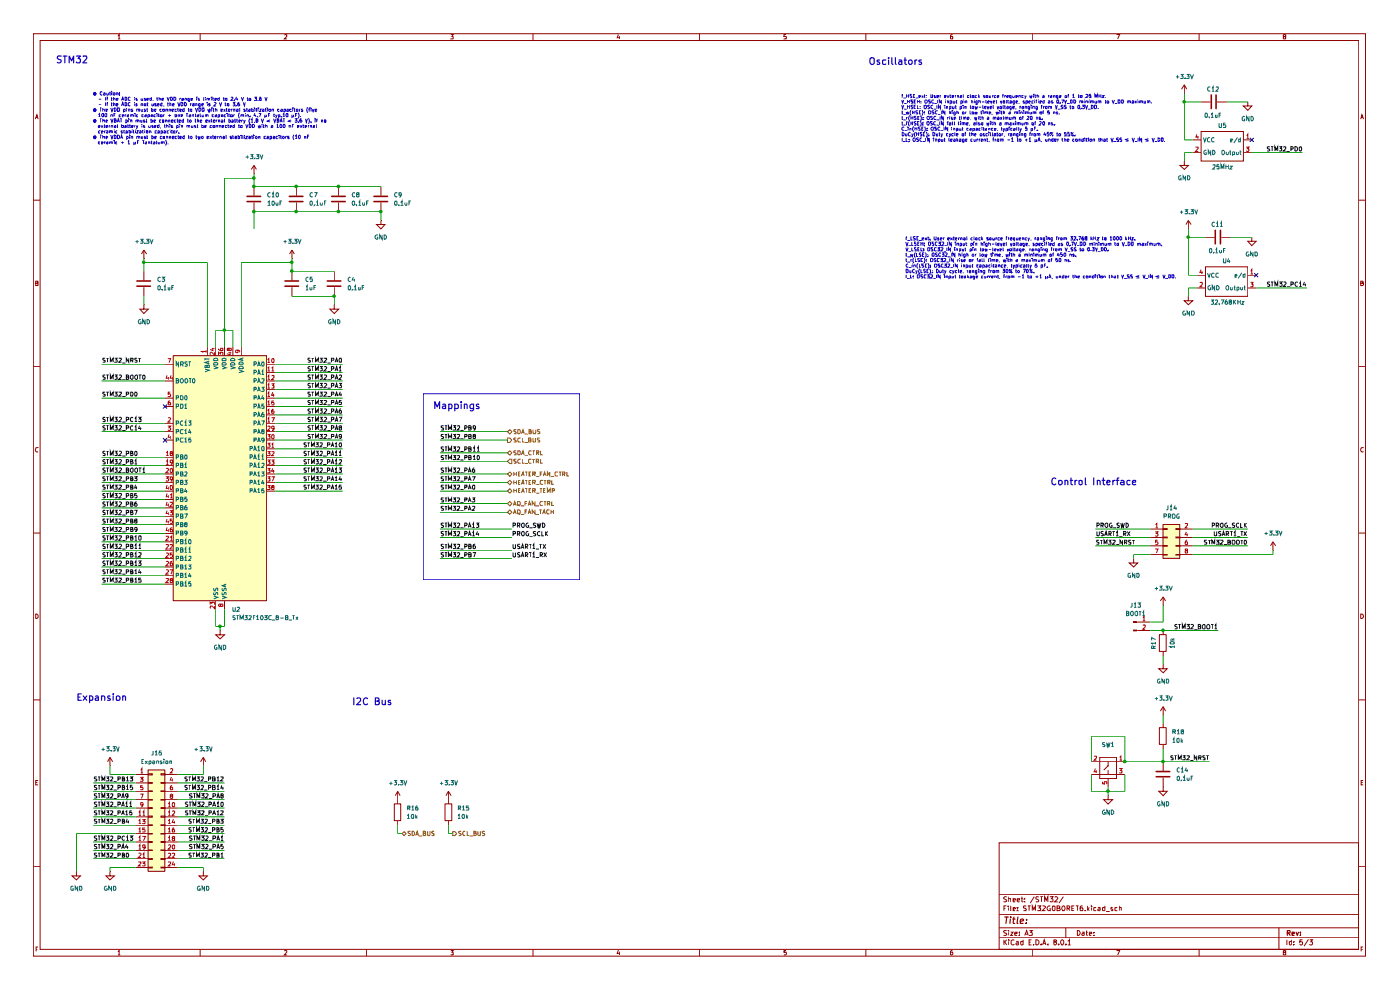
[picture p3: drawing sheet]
<svg xmlns="http://www.w3.org/2000/svg" width="297mm" height="210mm" viewBox="0 0 297 210" stroke-linecap="round" stroke-linejoin="round" font-family="sans-serif">
<g fill="none" stroke="#900000" stroke-width=".21">
<path d="M7.1 7.2h282.6v195.6h-282.6zM8.5 8.6h279.7v192.8h-279.7zM25 7.7l.3-.4v1M25 8.3h.5M42.5 7.2v1.4M60.3 7.4h.5v.3l-.5 .6h.5M77.8 7.2v1.4M95.6 7.3h.5l-.2 .4 .2 .1v.4h-.5M113.1 7.2v1.4M131.2 7.3l-.3 .7h.6M131.4 7.7v.6M148.4 7.2v1.4"/>
<path d="M166.8 7.3h-.5v.5l.5-.1v.4v.2l-.5-.1M183.7 7.2v1.4M202.1 7.3l-.5 .3v.6l.5 .1v-.6h-.4l-.1 .2M219 7.2v1.4M236.9 7.3h.6l-.4 1M254.4 7.2v1.4M272.4 7.7h-.2v-.3h.6l-.1 .3-.5 .1v.4l.5 .1 .1-.5-.2-.1M7.5 25.3l.3-1 .3 1M7.6 24.9h.4M288.7 25.3l.2-1 .4 1M288.8 24.9h.4M7.1 42.5h1.4"/>
<path d="M288.2 42.5h1.5M7.1 77.8h1.4M7.6 60.1h.3l.2-.2-.1-.3h-.4v1l.5-.1v-.3l-.2-.1M288.2 77.8h1.5M288.7 60.1l.5-.1v-.3l-.5-.1v1h.4l.2-.4-.3-.1M8.1 95h-.4a.48 .48 0 0 0-.2 .6 .48 .48 0 0 0 .6 .2M289.3 95h-.5l-.1 .2v.4l.2 .3 .4-.1M7.1 113.1h1.4M288.2 113.1h1.5M7.6 130.3h.2l.3 .2v.4l-.3 .3h-.2zM288.7 130.3a.48 .48 0 0 1 .6 .4 .48 .48 0 0 1-.6 .5zM7.1 148.5h1.4"/>
<path d="M288.2 148.5h1.5M7.6 166h.3M8.1 165.6h-.5v.9h.5M212 178.8h76.2v22.6h-76.2zM288.8 166h.3M289.2 165.6h-.4v.9h.4M7.1 183.8h1.4M212 198.9h76.2M212 196.8h76.2M212 194h76.2M212 189.8h76.2M213 199.3v1.1"/>
<path d="M213 192.7h.3M213.1 199.8l.5 .6M213.5 192.2h-.5v1M213.6 197.4h-.5l-.2 .2 .7 .6-.2 .2h-.5M213.6 190.3l-.5-.1-.2 .3 .7 .5v.1l-.3 .2-.4-.1M213.6 199.3l-.6 .6M213.9 192.2h.1M213.9 192.5v.7M214 199.3v.1M214 197.4v.1M214 190.7l.4-.1v.7M214 190.2v1.1"/>
<path d="M214 197.7v.7M214 199.7v.7M214.4 197.7h.5l-.5 .7h.5M214.4 192.2l.1 1M214.9 192.8l.5-.1-.1-.2-.4 .1v.6h.4M214.9 191l.5-.1-.1-.3h-.4v.6h.4M215.2 199.4l-.4-.1-.3 .3v.6l.3 .2 .4-.1M215.3 198.1l.5-.1v-.3h-.5v.2v.5h.5M215.6 199.8h.4v.6M215.8 191l.5-.1v-.3l-.5 .1v.4l.1 .2 .4-.1M215.9 193.1v.1M215.9 192.6v.1"/>
<path d="M216 199.9l-.4 .1-.1 .2 .2 .2h.3M216.3 198.3v.1M216.3 197.7v.2M216.6 190.6h.4M216.8 190.2v1l.2 .1M217 199.8h-.5v.5l.2 .1h.3M217 199.3v1.1M217.4 198.4l.4-1 .3 1M217.4 191.2v.1M217.4 190.6v.1M217.6 198.2h.5M217.7 192.2h-.6l.1 .4a.42 .42 0 0 1 .4 .6h-.5"/>
<path d="M218.1 192.2h.6M218.3 199.9h.4M218.3 192.2v1M218.4 197.4h.6l-.3 .3 .3 .2v.4h-.6M218.8 199.3h-.5v1.1h.5M219 193.2v-1l.3 .7 .4-.7v1M219.4 190.2l-.8 1.4M219.8 199.3a.56 .56 0 0 1 .6 .6 .56 .56 0 0 1-.6 .5zM220.1 192.2h.7l-.4 .4h.3l.1 .1-.1 .5-.6-.1M220.3 190.3l-.4-.1-.1 .2v.2l.4 .2 .1 .3-.1 .2-.4-.1M220.7 190.2h.6M220.9 190.2v1.1"/>
<path d="M221.2 192.2h.3l.3 .3-.7 .7h.7M221.6 191.3v-1.1l.4 .8 .3-.8v1.1M222.7 190.2h.7l-.3 .4 .2 .1 .1 .4-.3 .2-.4-.1M222.8 192.2h-.3l-.4 .4 .3 .6h.4v-.5h-.2M223.3 192.2h.3l.2 .1v.7l-.2 .2-.3-.1zM223.7 199.8l-.1-.1v-.3l.3-.1 .3 .2-.2 .3-.4 .1v.4l.1 .1 .5-.2-.3-.4M223.8 190.4l.1-.2h.3l.2 .3-.7 .8h.7M224.2 192.7h.5l.1-.2-.1-.3h-.5v1h.5l.2-.4-.2-.1M225.3 199.3a.56 .56 0 0 1 .4 .6 .56 .56 0 0 1-.4 .5l-.2-.2a.64 .64 0 0 1 .2-.9zM225.5 192.2a.6 .6 0 0 1 .3 1h-.4l-.1-.2a.64 .64 0 0 1 .2-.8zM225.6 190.2l-.9 1.4M226.1 196.8v2.1"/>
<path d="M226.4 192.7h.5v-.4l-.1-.1h-.4v1M226.5 199.7l.4-.4v1.1M226.6 192.7l.3 .5M227.4 192.7h.4M227.9 192.2h-.5v1h.5M228.2 192.2h.6M228.6 197.4h.3l.3 .4-.3 .6h-.3zM228.6 192.2v1M229.6 197.7h.4v.7h-.4l-.1-.2 .2-.2h.3M229.7 192.2h-.3l-.2 .2v.7l.5 .1v-.6h-.5v.1M230.2 193.1v.1M230.4 197.7h.4"/>
<path d="M230.5 197.4v.8l.3 .2M230.7 192.2v1M230.8 192.8l.3 .4M231.1 198.1l.5-.1-.1-.3h-.3l-.1 .2 .1 .5h.3M231.1 192.5l-.4 .4M231.5 192.2h.1M231.5 192.5v.7M232 198.3v.1M232 197.7v.2M232.5 192.6h-.5v.5l.5 .1M233 192.6h.4v.6h-.4v-.4l.4-.1M234.4 192.2v1h-.4l-.1-.6h.5"/>
<path d="M234.7 193.3h.7M236 192.6l-.2-.1-.1 .3h.2l.2 .3-.4 .1M237 192.6h-.5v.5l.5 .1M237.4 192.6h.5v.6M237.4 192.2v1M271.3 196.8v4.6M273 199.3v1.1M273.9 199.8h-.4v.5l.2 .1h.2M273.9 199.3v1.1M274.4 199.8v.1M276.3 199.3h-.5l-.1 .6 .5-.1 .1 .5-.2 .1-.4-.1M277.6 199.3l-1 1.4"/>
<path d="M277.8 199.3h.6l-.3 .5 .3 .1v.4l-.1 .1-.5-.1M288.2 183.8h1.5M7.7 201.4h.2M8.1 200.9h-.4v.9M25 201.9l.3-.3v1M25 202.6h.5M42.5 201.4v1.4M60.3 201.7h.5v.3l-.5 .6h.5M77.8 201.4v1.4M95.6 201.6h.5l-.2 .4 .2 .1v.4h-.5M113.1 201.4v1.4M131.2 201.5l-.3 .7h.6"/>
<path d="M131.4 201.9v.7M148.4 201.4v1.4M166.8 201.6h-.5v.5l.5-.1v.4l-.1 .2-.4-.1M183.7 201.4v1.4M202.1 201.6l-.5 .2v.7l.4 .1 .1-.2v-.4h-.4l-.1 .1M219 201.4v1.4M219.2 200.3v.1M220.9 200.3v.1M221.2 200.4l.3-1.1 .4 1.1M221.3 200.1h.5M222.3 200.3v.1M224.6 200.3v.1"/>
<path d="M226.1 200.3v.1M226.5 200.4h.6M236.9 201.6h.6l-.4 1M254.4 201.4v1.4M272.4 202l-.2-.3 .5-.1v.4l-.5 .1v.4l.2 .1 .4-.1v-.4l-.2-.1M274.4 200.3v.1M288.8 201.4h.3M289.2 200.9h-.4v.9"/>
</g>
<g fill="none" stroke="#900000" stroke-width=".25">
<path d="M213.1 194.5h.8M213.6 194.5l-.2 1.4M214.3 194.9l-.1 1M214.4 194.5v.1M214.8 194.9h.5M215.1 194.5l-.2 1.2 .1 .2h.3M215.9 194.5l-.1 1.2v.2h.1M216.5 195.5l.6-.2v-.3l-.4-.1-.2 .3v.7h.5M217.7 195.8l-.1 .1M217.8 195v.2M273.1 197.9h.5l.1-.4-.6-.1v1M273.3 197.9l.4 .5"/>
<path d="M274.1 198.1l.5-.1-.1-.3h-.4v.7h.4M275 197.7l.2 .7 .3-.7M275.9 198.3v.1M275.9 197.7v.2"/>
</g>
<g fill="#feffba">
<path d="M36.7 75.4h19.9v52h-19.9z"/>
<path d="M31.4 163.3h3.6v21.5h-3.6z"/>
<path d="M246.7 111.3h3.6v7.1h-3.6z"/>
</g>
<path d="M60.5 59.6h2.8M60.5 60.7h2.8" fill="none" stroke="#900000" stroke-width=".34"/>
<path d="M61.9 57.5v2M61.9 60.9v2M70.9 64.6v1h.9l-.9 .9-.9-.9h.9M70.9 64.6h.1" fill="none" stroke="#900000" stroke-width=".21"/>
<path d="M65.8 81.4l-.3-.1-.2 .2 .2 .3 .3 .1-.1 .4h-.4M66.1 81.3h.5M66.3 81.3v1M66.9 82.3v-1l.3 .7 .3-.7v1M67.9 81.3h.5l-.3 .4 .3 .1v.4h-.5M68.8 81.4l.3-.1 .2 .4-.6 .6h.6M69.5 82.3h.6M70.3 81.8h.4l.1-.4-.5-.1v1M71.1 82.3l.3-1 .3 1M71.2 82h.4M71.9 81.3h.5l-.2 .4 .2 .1v.4h-.5" fill="none" stroke="#0f0f0f" stroke-width=".21"/>
<path d="M96.1 176.4h.4l.4 .4-.4 .4h-.4z" fill="#fff"/>
<path d="M96.1 176.4h.4l.4 .4-.4 .4h-.4zM97.8 176.4h-.5v.3l.5 .3-.1 .2h-.4M98.7 176.4l-.3-.1-.2 .3v.4l.2 .2h.3M99.1 176.3v.9h.4M99.6 177.3h.7M100.5 176.7h.4l.1-.3-.5-.1v.9h.4l.1-.3-.2-.2M101.4 176.3v.8l.2 .1h.3v-.9M102.8 176.4h-.5v.3l.5 .3-.1 .2h-.4" fill="none" stroke="#765600" stroke-width=".21"/>
<path d="M46.7 133.7v1h.9l-.9 .8-.9-.8h.9M46.7 133.7h.1M43.1 162.4h.1M43.1 160.7l.5 .9M43.1 160.7v1.7M43.1 160.7l-.6 .9M94.4 170.5h1.4v3.6h-1.4zM95.1 169.6h.1M95.1 167.9l-.5 .9M95.1 167.9v2.7M95.1 174.1v.9M95.1 167.9l.6 .9" fill="none" stroke="#900000" stroke-width=".21"/>
<path d="M40.8 168.4h-.5l-.1 .1 .1 .3 .4 .1 .1 .1-.3 .3-.3-.1M41 168.4h.5M41.3 168.4v.9M41.8 169.3v-.9l.3 .6 .3-.6v.9M42.7 168.4h.6l-.3 .3 .3 .2v.2l-.2 .2-.4-.1M43.6 168.4h.4l.2 .2-.6 .7h.6M44.3 169.4h.7M45.2 168.9h.4l.2-.4-.2-.1h-.4v.9M46 169.3l.3-.9 .3 .9M46.1 169h.4M47 168.8l-.1-.1v-.3h.3l.2 .2-.5 .3v.3l.1 .1 .4-.2-.2-.3" fill="none" stroke="#0f0f0f" stroke-width=".21"/>
<path d="M85.7 176.4l.4 .4-.4 .4-.4-.4z" fill="#fff"/>
<path d="M85.3 176.8l.4-.4 .4 .4-.4 .4zM87.1 176.4h-.5v.3l.5 .3-.2 .2h-.3M87.4 176.3h.3l.2 .3v.4l-.2 .2h-.3zM88.2 177.2l.3-.9 .3 .9M88.3 177h.4M88.9 177.3h.6M89.8 176.7h.4l.1-.2-.2-.2h-.3v.9h.5v-.4l-.2-.1M90.7 176.3v.9h.2l.3-.1v-.8M92.1 176.4l-.4-.1-.1 .2 .1 .2 .4 .2v.3h-.5" fill="none" stroke="#765600" stroke-width=".21"/>
<g fill="none" stroke="#900000" stroke-width=".21">
<path d="M251.2 19.9h.1M251.2 18l-.5 .9M251.2 18v1.9M251.2 18l.6 .9M53.9 36.9h.1M53.9 35.1v1.8M53.9 39.6v1.9M53.9 35.1l-.6 .8M53.9 35.1l.5 .8M62.9 39.6v1.9M71.8 39.6v1.9M80.8 39.6v1.9"/>
<path d="M251.2 34.2v.9h.9l-.9 .8-.9-.8h.9M251.2 34.2h.1M253 29.7h1.8M253 32.4h1.8M254.8 27.9h9v6.3h-9zM254.8 21.6h2M258.2 21.6h2M263.8 29.7h1.8M263.8 32.4h1.8M264.7 21.6v.9h.9l-.9 .9-.9-.9h.9M264.7 21.6h.1M30.5 54.8h.1"/>
<path d="M30.5 53v1.8M30.5 57.5v2M30.5 53l-.5 .9M30.5 53l.6 .9M53.9 43v1.9M61.9 54.8h.1M61.9 53l-.5 .9M61.9 53v1.8M61.9 53l.5 .9M62.9 43v1.9M70.9 57.5v2M71.8 43v1.9"/>
<path d="M80.8 46.8v.8h.9l-.9 1-.9-1h.9M80.8 46.8h.1M80.8 43v1.9M252.1 48.6h.1M252.1 46.8l-.5 .8M252.1 46.8v1.8M252.1 46.8l.6 .8M255.7 50.3h2M259.1 50.3h2M30.5 64.6v1h1l-1 .9-.8-.9h.8M30.5 64.6h.1M30.5 60.9v2"/>
<path d="M35 77.3h1.8M36.7 75.4h19.9v52h-19.9zM44 73.6v1.9M45.8 73.6v1.9M47.6 73.6v1.9M49.4 73.6v1.9M51.2 73.6v1.9M56.6 77.3h1.8M56.6 79h1.8M70.9 60.9v2M35 80.8h1.8M35 84.5h1.8"/>
<path d="M35 86.2h1.8M35 89.8h1.8M35 97h1.8M35 98.8h1.8M35 91.6h1.8M35 93.3h1.8M56.6 80.8h1.8M56.6 82.6h1.8M56.6 84.5h1.8M56.6 86.2h1.8M56.6 88h1.8M56.6 89.8h1.8"/>
<path d="M56.6 97h1.8M56.6 98.8h1.8M56.6 91.6h1.8M56.6 93.3h1.8M56.6 95.2h1.8M35 100.5h1.8M35 114.9h1.8M35 116.7h1.8M35 118.5h1.8M35 102.3h1.8M35 104.2h1.8M35 106h1.8"/>
<path d="M35 107.7h1.8M35 109.5h1.8M35 111.3h1.8M35 113.2h1.8M56.6 100.5h1.8M56.6 102.3h1.8M56.6 104.2h1.8M35 120.3h1.8M35 122.1h1.8M35 123.9h1.8M45.8 127.5v1.7M47.6 127.5v1.7"/>
<path d="M240.5 133.6h.6v.2h-.6zM241.1 133.7h.2M241.1 132h.2M246 134.6h1.4v3.6h-1.4zM246.8 133.7v1M246.8 138.2v.9M246 154.3h1.4v3.6h-1.4zM246.8 151.7h.1M246.8 140.9v1h.8l-.8 .8-1-.8h1M246.8 140.9h.1M246.8 149.9l-.6 .9M246.8 149.9v1.8"/>
<path d="M246.8 153.5v.9M246.8 157.9v1M246.8 149.9l.5 .9M23.3 162.4h.1M23.3 160.7l-.5 .9M23.3 160.7v1.7M23.3 160.7l.6 .9M28.7 164.3h2.8M28.7 171.4h2.8M28.7 173.3h2.8M28.7 175h2.8M28.7 176.8h2.8"/>
<path d="M28.7 178.6h2.8M28.7 166.1h2.8M28.7 167.9h2.8M28.7 169.6h2.8M31.4 163.3h3.6v21.5h-3.6zM31.5 178.5h.8v.2h-.8zM31.5 176.7h.8v.2h-.8zM31.5 175h.8v.1h-.8zM31.5 173.1h.8v.3h-.8zM31.5 171.3h.8v.2h-.8zM31.5 169.5h.8v.2h-.8zM31.5 167.8h.8v.1h-.8z"/>
<path d="M31.5 166h.8v.2h-.8zM31.5 164.1h.8v.3h-.8zM34.2 178.5h.8v.2h-.8zM34.2 176.7h.8v.2h-.8zM34.2 175h.8v.1h-.8zM34.2 173.1h.8v.3h-.8zM34.2 171.3h.8v.2h-.8zM34.2 169.5h.8v.2h-.8zM34.2 167.8h.8v.1h-.8zM34.2 166h.8v.2h-.8zM34.2 164.1h.8v.3h-.8zM35 164.3h2.7"/>
<path d="M35 171.4h2.7M35 173.3h2.7M35 175h2.7M35 176.8h2.7M35 178.6h2.7M35 166.1h2.7M35 167.9h2.7M35 169.6h2.7M83.7 170.5h1.3v3.6h-1.3zM84.4 169.6h.1M84.4 167.9l-.5 .9M84.4 167.9v2.7"/>
<path d="M84.4 174.1v.9M84.4 167.9l.5 .9M231.5 164.3h7.1M231.5 161.6h7.1M233.3 160.7h3.6v4.4h-3.6zM235.1 162.4h.1M235.1 168.8v.8h-1l1 1 .9-1h-.9M235.1 168.8h.1M235.1 161.6v.8l-1 1M235.1 163.4v.9M235.1 165.1v1.8M246.8 166.9v1h.8l-.8 .9-1-.9h1"/>
<path d="M246.8 166.9h.1M246.8 161.6v1.9M246.8 165v1.9M16.2 184.9v.9h-.9l.9 .8 .9-.8h-.9M16.2 184.9h.1M23.3 184.9v.9h-.8l.8 .8 1-.8h-1M23.3 184.9h.1M28.7 180.4h2.8M28.7 182.2h2.8M28.7 184h2.8M31.5 183.9h.8v.2h-.8zM31.5 182.1h.8v.2h-.8z"/>
<path d="M31.5 180.3h.8v.2h-.8zM34.2 183.9h.8v.2h-.8zM34.2 182.1h.8v.2h-.8zM34.2 180.3h.8v.2h-.8zM35 180.4h2.7M35 182.2h2.7M35 184h2.7M43.1 184.9v.9h.9l-.9 .8-.9-.8h.9M43.1 184.9h.1"/>
</g>
<g fill="none" stroke="#0f0f0f" stroke-width=".21">
<path d="M269.4 31.2h-.5v.3l.5 .3-.2 .2h-.3M269.6 31.1h.5M269.9 31.1v.9M270.5 32v-.9l.2 .7 .4-.7v.9M271.4 31.1h.5l-.2 .4h.2v.5h-.5M272.2 31.2h.6v.3l-.6 .5h.6M272.9 32.1h.7M273.9 31.6h.3l.2-.3-.2-.2h-.3v.9M274.7 31.1a.48 .48 0 0 1 .6 .5 .48 .48 0 0 1-.6 .4zM275.8 31.1a.48 .48 0 0 1 .4 .5 .48 .48 0 0 1-.4 .4l-.2-.1v-.6zM22.3 79.6l-.3-.1-.2 .2 .1 .3 .4 .1v.3h-.5M22.3 76h-.4l-.1 .2 .2 .2 .3 .1v.3h-.5"/>
<path d="M22.6 79.5h.5M22.6 76h.5M22.8 76v.8M22.8 79.5v1M23.4 76.8v-.8l.3 .6 .3-.6v.8M24.3 79.5h.5l-.2 .4 .2 .1v.4h-.5M24.3 76h.5l-.2 .3 .2 .1v.4h-.5M25.3 79.6l.3-.1 .2 .3-.6 .7h.6M25.3 76.1l.4-.1 .1 .2-.6 .6h.6M26 77h.6M26.8 80h.4l.1-.3-.2-.2h-.3v1l.5-.1v-.3l-.2-.1M27.3 76v.8l-.5-.8v.8"/>
<path d="M27.7 79.7l.2-.2 .3 .2v.6l-.1 .2a.47 .47 0 0 1-.4-.3 .47 .47 0 0 1 0-.5zM27.7 76.4h.5v-.3l-.5-.1v.8M28 76.4l.2 .4M28.8 79.5l.4 .2v.6l-.2 .2a.49 .49 0 0 1-.4-.4 .49 .49 0 0 1 .2-.6zM29.1 76h-.4l-.1 .2 .1 .2 .4 .1v.3h-.5M29.3 76h.6M29.4 79.5h.6M29.6 76v.8M29.7 79.5v1M30.4 79.5a.48 .48 0 0 1 .4 .5 .48 .48 0 0 1-.4 .5l-.1-.2v-.6zM22.3 88.6l-.3-.1-.2 .2 .1 .2 .4 .2v.3h-.5M22.3 95.8l-.3-.1-.2 .2 .1 .2 .4 .2v.3h-.5"/>
<path d="M22.3 97.6l-.3-.1-.2 .2 .1 .2 .4 .2v.2h-.5M22.3 90.4l-.3-.1-.2 .2 .1 .2 .4 .2-.1 .3h-.4M22.3 99.4l-.3-.1-.2 .1 .1 .3 .4 .2v.2h-.5M22.3 83.2h-.4l-.1 .2 .2 .2 .3 .1v.2l-.5 .1M22.6 88.5h.5M22.6 95.7h.5M22.6 97.5h.5M22.6 90.3h.5M22.6 99.3h.5M22.6 83.2h.5M22.8 83.2v.8M22.8 88.5v1"/>
<path d="M22.8 90.3v.9M22.8 95.7v.9M22.8 97.5v.9M22.8 99.3v.9M23.4 89.5v-1l.3 .7 .3-.7v1M23.4 96.6v-.9l.3 .7 .3-.7v.9M23.4 98.4v-.9l.3 .7 .3-.7v.9M23.4 91.2v-.9l.3 .7 .3-.7v.9M23.4 80.5v-1l.3 .7 .3-.7v1M23.4 84v-.8l.3 .6 .3-.6v.8M24.3 88.5h.5l-.2 .4h.2v.5h-.5M24.3 95.7h.5l-.2 .4h.2v.5h-.5"/>
<path d="M24.3 97.5h.5l-.2 .3 .2 .1v.4h-.5M24.3 90.3h.5l-.2 .3 .2 .1v.4h-.5M24.3 99.3h.5l-.2 .3 .2 .1v.4h-.5M24.3 83.2h.5l-.2 .3 .2 .1v.3h-.5M25.3 88.6l.3-.1 .2 .3-.6 .7h.6M25.3 95.8l.3-.1 .2 .3-.6 .6h.6M25.3 97.6l.3-.1 .2 .2-.6 .7h.6M25.3 90.4l.3-.1 .2 .3-.6 .6h.6M25.3 99.4l.3-.1 .2 .2-.6 .7h.6M25.3 83.3l.4-.1 .1 .2-.6 .6h.6M26 89.5h.6M26 96.7h.6"/>
<path d="M26 98.5h.6M26 91.3h.6M26 80.6h.6M26 84.1h.6M26.8 89l.5-.1v-.3l-.5-.1v1M26.8 96.2l.5-.1v-.3l-.5-.1v.9M26.8 98l.5-.1v-.3l-.5-.1v.9M26.8 90.8l.5-.1v-.3l-.5-.1v.9M26.8 99.7h.4l.1-.3-.2-.1h-.3v.9l.5-.1v-.3l-.2-.1M26.8 83.6h.4l.1-.3-.5-.1v.8M27.7 96.1h.4l.1-.3-.5-.1v.9h.4l.1-.3-.2-.2M27.7 97.9h.4l.1-.3-.5-.1v.9h.4l.1-.3-.2-.2"/>
<path d="M27.7 99.4l.2-.1 .3 .1v.6l-.1 .2a.47 .47 0 0 1-.4-.3 .47 .47 0 0 1 0-.5zM27.7 83.2l.5 .1v.4l-.1 .3h-.4zM28.2 88.6a.42 .42 0 0 0-.6 .4 .42 .42 0 0 0 .6 .4M28.2 90.4a.39 .39 0 0 0-.4 0 .39 .39 0 0 0-.2 .4l.2 .4 .4-.1M28.6 88.8l.2-.3v1M28.6 97.7l.2-.2v.9M28.6 90.6l.2-.3v.9M28.6 89.5h.5M28.6 98.4h.5M28.6 91.2h.5M28.7 83.2a.42 .42 0 0 1 .4 .4 .42 .42 0 0 1-.4 .4zM28.7 95.7a.48 .48 0 0 1 .4 .5 .48 .48 0 0 1-.4 .4l-.1-.1v-.6z"/>
<path d="M28.8 99.3l.4 .1v.6l-.2 .2a.49 .49 0 0 1-.4-.4 .49 .49 0 0 1 .2-.5zM29.3 88.5h.6l-.3 .4h.3v.5h-.6M29.4 99.3h.6M29.6 90.3l-.2 .6h.6M29.7 99.3v.9M29.8 90.6v.6M30.3 99.5l.2-.2v.9M22.3 108.3l-.3-.1-.2 .2 .1 .3 .4 .1v.3h-.5M22.3 115.5l-.3-.1-.2 .2 .1 .3 .4 .1v.3h-.5M22.3 110.1h-.4l-.1 .2 .2 .2 .3 .1v.3l-.5 .1M22.3 111.9h-.4l-.1 .2 .2 .2 .3 .1v.2l-.5 .1M22.3 113.7h-.4l-.1 .1 .2 .3 .3 .1v.3h-.5"/>
<path d="M22.3 102.9h-.4l-.1 .2 .2 .2 .3 .1v.3l-.5 .1M22.3 104.7h-.4a.42 .42 0 0 0 .4 .6v.2h-.5M22.3 101.1h-.4l-.1 .2 .2 .3h.3v.3l-.5 .1M22.3 106.6l-.3-.1-.2 .1 .1 .3 .4 .2v.2h-.5M22.3 119.1l-.3-.1-.2 .3 .2 .2 .3 .1v.2l-.5 .1M22.3 117.3l-.3-.1-.2 .2 .1 .2 .4 .2v.3h-.5M22.6 108.2h.5M22.6 115.4h.5M22.6 110.1h.5M22.6 111.9h.5M22.6 113.7h.5M22.6 102.9h.5"/>
<path d="M22.6 104.7h.5M22.6 101.1h.5M22.6 106.5h.5M22.6 119h.5M22.6 117.2h.5M22.8 101.1v.9M22.8 102.9v.9M22.8 104.7v.9M22.8 106.5v.9M22.8 108.2v1M22.8 110.1v.9M22.8 111.9v.8"/>
<path d="M22.8 113.7v.9M22.8 115.4v1M22.8 117.2v1M22.8 119v.9M23.4 109.2v-1l.3 .7 .3-.7v1M23.4 116.4v-1l.3 .7 .3-.7v1M23.4 111v-.9l.3 .6 .3-.6v.9M23.4 112.7v-.8l.3 .6 .3-.6v.8M23.4 114.6v-.9l.3 .6 .3-.6v.9M23.4 100.2v-.9l.3 .6 .3-.6v.9M23.4 103.8v-.9l.3 .6 .3-.6v.9M23.4 105.6v-.9l.3 .7 .3-.7v.9"/>
<path d="M23.4 102v-.9l.3 .6 .3-.6v.9M23.4 107.4v-.9l.3 .6 .3-.6v.9M23.4 119.9v-.9l.3 .7 .3-.7v.9M23.4 118.2v-1l.3 .7 .3-.7v1M24.3 108.2h.5l-.2 .4 .2 .1v.4h-.5M24.3 115.4h.5l-.2 .4 .2 .1v.4h-.5M24.3 110.1h.5l-.2 .3 .2 .1v.4h-.5M24.3 111.9h.5l-.2 .3 .2 .1v.3h-.5M24.3 113.7h.5l-.2 .3 .2 .1v.4h-.5M24.3 102.9h.5l-.2 .4h.2v.4h-.5M24.3 104.7h.5l-.2 .3 .2 .1v.4h-.5M24.3 101.1h.5l-.2 .4 .2 .1v.3h-.5"/>
<path d="M24.3 106.5h.5l-.2 .3 .2 .1v.4h-.5M24.3 119h.5l-.2 .4 .2 .1v.3h-.5M24.3 117.2h.5l-.2 .4h.2v.5h-.5M25.3 108.3l.3-.1 .2 .3-.6 .7h.6M25.3 115.5l.3-.1 .2 .3-.6 .7h.6M25.3 110.2l.4-.1 .1 .3-.6 .6h.6M25.3 112l.4-.1 .1 .2-.6 .6h.6M25.3 113.7h.4l.1 .2-.6 .7h.6M25.3 103l.4-.1 .1 .3-.6 .6h.6M25.3 104.8l.4-.1 .1 .2-.6 .7h.6M25.3 101.2l.4-.1 .1 .3-.6 .6h.6M25.3 106.6l.3-.1 .2 .2-.6 .7h.6"/>
<path d="M25.3 119.2l.1-.2h.2l.2 .3-.6 .6h.6M25.3 117.3l.3-.1 .2 .3-.6 .7h.6M26 109.3h.6M26 116.5h.6M26 111h.6M26 112.8h.6M26 114.7h.6M26 100.3h.6M26 103.8h.6M26 105.7h.6M26 102.1h.6M26 107.5h.6"/>
<path d="M26 118.2h.6M26.8 108.8l.5-.1v-.4l-.5-.1v1M26.8 116l.5-.1v-.4l-.5-.1v1M26.8 110.5h.4l.1-.3-.5-.1v.9M26.8 112.3h.4l.1-.3-.5-.1v.8M26.8 114.1h.4l.1-.4h-.5v.9M26.8 103.3h.4l.1-.3-.5-.1v.9M26.8 105.2l.5-.1v-.3l-.5-.1v.9M26.8 101.6h.4l.1-.4-.5-.1v.9M26.8 107l.5-.1v-.3l-.5-.1v.9M26.8 119.5h.4l.1-.3-.2-.2h-.3v.9M26.8 117.7l.5-.1v-.3l-.5-.1v1"/>
<path d="M27.7 108.7h.4l.1-.4-.5-.1v1h.4l.1-.4-.2-.1M27.7 115.9h.4l.1-.4-.5-.1v1h.4l.1-.4-.2-.1M27.7 110.5l.5-.1-.1-.3h-.4v.9h.5v-.3l-.2-.2M27.7 112.3l.5-.1-.1-.3h-.4v.8h.5v-.2l-.2-.2M27.7 114.1l.5-.1v-.3h-.5v.9h.4l.1-.3-.2-.2M27.7 103.3h.5l-.1-.4h-.4v.9h.5v-.3l-.2-.2M27.7 105.1h.4l.1-.3-.5-.1v.9h.4l.1-.3-.2-.2M27.7 101.6l.5-.1-.1-.4h-.4v.9h.5v-.3l-.2-.1M27.7 106.9h.4l.1-.3-.5-.1v.9h.4l.1-.3-.2-.2M27.7 119.5l.5-.1-.2-.4h-.3v.9h.5v-.2l-.2-.2M27.7 117.6h.4l.1-.3-.5-.1v1h.4l.1-.4-.2-.2M28.5 108.2h.6l-.4 1"/>
<path d="M28.5 101.1h.6l-.4 .4h.3v.5l-.5-.1M28.6 115.7l.2-.3v1M28.6 113.9l.2-.2v.9M28.6 119.3l.2-.3v.9M28.6 117.5l.2-.3v1M28.6 116.4h.5M28.6 114.6h.5M28.6 119.9h.5M28.6 118.2h.5M28.7 110.4l-.1-.2 .4-.1v.3l-.4 .1 .1 .5h.3l.1-.4-.2-.2M28.7 102.8l-.1 .7h.5M29 104.7h-.4v.4l.3-.1 .2 .5-.2 .1-.3-.1"/>
<path d="M29 106.5l-.4 .2v.6l.3 .1 .2-.2-.2-.4-.3 .2M29 103.2v.6M29.1 112.2l-.1 .2h-.3l-.1-.4 .4-.1 .1 .2-.2 .6h-.2M29.3 119h.6l-.3 .4 .3 .1v.3h-.6M29.4 115.7l.3-.3v1M29.4 117.3h.5v.3l-.6 .6h.6M29.4 116.4h.5M29.5 113.7h.3l.1 .1v.5l-.2 .3-.3-.3zM30.3 100.2h.5M233.1 114.6h-.4l-.1 .2 .2 .2 .3 .1v.3h-.5M233.4 114.6h.5M233.6 114.6v.8"/>
<path d="M234.2 115.4v-.8l.3 .6 .3-.6v.8M235.2 114.6h.5l-.3 .3 .3 .1v.4h-.5M236.1 114.7l.4-.1 .1 .3-.6 .5h.6M236.8 115.5h.6M238.1 114.6v.8l-.5-.8v.8M238.5 115h.5l.1-.3-.6-.1v.8M238.8 115l.3 .4M239.9 114.6h-.4l-.1 .2 .2 .2 .3 .1v.3h-.5M240.2 114.6h.5M240.4 114.6v.8M22.3 120.9h-.4l-.1 .1 .2 .3 .3 .1v.2l-.5 .1M22.3 122.6h-.4l-.1 .2 .2 .3h.3v.3l-.5 .1"/>
<path d="M22.6 120.9h.5M22.6 122.6h.5M22.8 120.9v.8M22.8 122.6v.9M23.4 121.7v-.8l.3 .6 .3-.6v.8M23.4 123.5v-.9l.3 .6 .3-.6v.9M24.3 120.9h.5l-.2 .3 .2 .1v.3h-.5M24.3 122.6h.5l-.2 .4 .2 .1v.3h-.5M25.3 120.9h.4l.1 .2-.6 .6h.6M25.3 122.7l.4-.1 .1 .3-.6 .6h.6M26 120h.6M26 121.8h.6"/>
<path d="M26 123.6h.6M26.8 121.3h.4l.1-.4h-.5v.8M26.8 123.1h.4l.1-.4-.5-.1v.9M27.7 121.3l.5-.1-.1-.3h-.4v.8h.5v-.2l-.2-.2M27.7 123.1l.5-.1-.1-.4h-.4v.9h.5v-.3l-.2-.1M28.6 121.1l.2-.2v.8M28.6 122.9l.2-.3v.9M28.6 121.7h.5M28.6 123.5h.5M29.6 120.8l-.2 .7h.6M29.8 121.1v.6M29.9 122.6h-.5v.5h.5l-.1 .4-.4-.1"/>
<path d="M249.7 132.5h-.3l-.2 .1 .1 .3 .4 .2-.1 .3h-.4M250 132.5h.5M250.2 132.5v.9M250.8 133.4v-.9l.3 .6 .3-.6v.9M251.8 132.5h.5l-.3 .3 .3 .2v.4l-.5-.1M252.7 132.5h.3l.2 .2-.6 .7h.6M253.4 133.5h.6M254.2 132.9h.4l.1-.3-.1-.1h-.4v.9h.4l.1-.4-.1-.1M255.3 132.5l.4 .1v.7h-.6a.6 .6 0 0 1 .2-.8zM256.2 132.5a.52 .52 0 0 1 .5 .3 .52 .52 0 0 1-.2 .6l-.4-.1a.6 .6 0 0 1 .1-.8zM256.9 132.5h.5M257.2 132.5v.9"/>
<path d="M257.7 132.7l.2-.2v.9M257.7 133.4h.5M20.5 164.8l-.5 .1v.2l.5 .2-.1 .4h-.4M20.5 168.4h-.5l.1 .4 .4 .2v.2h-.5M20.5 166.7h-.5l.1 .3 .4 .2v.2l-.1 .1-.4-.1M20.5 177.4h-.5v.3l.4 .1 .1 .4h-.5M20.5 172l-.5 .1v.2l.5 .2-.1 .3h-.4M20.5 173.8l-.5 .1v.2l.5 .2-.1 .3h-.4M20.5 170.2h-.5v.3l.5 .2-.1 .4h-.4M20.5 179.2h-.5l.1 .3 .4 .2v.3h-.1h-.4M20.8 164.8h.5M20.8 168.4h.5"/>
<path d="M20.8 166.6h.5M20.8 177.3h.5M20.8 172h.5M20.8 173.8h.5M20.8 170.1h.5M20.8 179.1h.5M21 164.8v.9M21 166.6v.9M21 168.4v.9M21 170.1v1M21 172v.8M21 173.8v.8"/>
<path d="M21 177.3v1M21 179.1v.9M21.6 165.7v-.9l.3 .6 .3-.6v.9M21.6 169.3v-.9l.3 .6 .3-.6v.9M21.6 167.5v-.9l.3 .7 .3-.7v.9M21.6 178.3v-1l.3 .7 .3-.7v1M21.6 172.8v-.8l.3 .6 .3-.6v.8M21.6 174.6v-.8l.3 .6 .3-.6v.8M21.6 171.1v-1l.3 .7 .3-.7v1M22.6 164.8h.5l-.3 .3 .3 .1v.4h-.5M22.6 168.4h.5l-.3 .3 .3 .1v.4h-.5M22.6 166.6h.5l-.3 .3 .3 .1v.4h-.5"/>
<path d="M22.6 177.3h.5l-.3 .4 .3 .1v.4h-.5M22.6 172h.5l-.3 .3 .3 .1v.4h-.5M22.6 173.8h.5l-.3 .3 .3 .1v.3h-.5M22.6 170.1h.5l-.3 .4 .3 .1v.4h-.5M22.6 179.1h.5l-.3 .4h.3v.5h-.5M23.4 164.9h.5v.2l-.5 .6h.5M23.4 168.4h.5v.4l-.5 .5h.5M23.4 166.7h.5v.3l-.5 .5h.5M23.4 177.4h.5v.4l-.5 .5h.5M23.4 172.1h.5v.2l-.5 .5h.5M23.4 173.9h.5v.2l-.5 .5h.5M23.4 170.2h.5v.4l-.5 .5h.5"/>
<path d="M23.4 179.2h.5v.3l-.5 .5h.5M24.1 165.7h.7M24.1 169.4h.7M24.1 167.6h.7M24.1 178.4h.7M24.1 172.9h.7M24.1 174.7h.7M24.1 171.2h.7M25 165.2h.4l.1-.3-.5-.1v.9M25 168.9l.5-.1v-.4h-.5v.9M25 167.1l.5-.1v-.3l-.5-.1v.9M25 177.8h.5v-.4l-.5-.1v1"/>
<path d="M25 172.4h.4l.1-.3-.5-.1v.8M25 174.2h.4l.1-.3-.5-.1v.8M25 170.6h.5v-.4l-.5-.1v1M25 179.6l.5-.1v-.3l-.5-.1v.9M25.8 169.3l.3-.9 .3 .9M25.8 172.8l.3-.8 .3 .8M25.8 171.1l.3-1 .3 1M25.9 169h.4M25.9 172.6h.4M25.9 170.8h.4M25.9 179.8h.4M26 165.2l.4-.1-.1-.3h-.3v.9h.4l.1-.3-.3-.2"/>
<path d="M26 167h.3l.1-.3-.4-.1v.9h.3l.2-.3-.3-.2M26 174.2l.4-.1-.1-.3h-.3v.8h.4l.1-.2-.3-.2M26.5 177.4a.42 .42 0 0 0-.6 .4 .42 .42 0 0 0 .6 .4M26.6 172.3l.3-.3v.8M26.6 170.4l.3-.3v1M26.6 172.8h.5M26.6 171.1h.5M26.8 165.1l.3-.3v.9M26.8 166.8l.3-.2v.9M26.8 177.6l.3-.3v1M26.8 165.7h.5M26.8 167.5h.5"/>
<path d="M26.8 178.3h.5M26.9 179.1l-.3 .6h.6M27 173.7l-.2 .7h.5M27.1 179.5v.5M27.1 168.8l-.3 .2-.2-.5 .2-.1h.3v.8l-.4 .1M27.2 174v.6M27.5 170.4l.2-.3v1M27.5 171.1h.5M27.6 164.8h.6l-.4 .3h.3v.6l-.5-.1M27.6 177.3h.6l-.4 .4 .4 .1v.3l-.2 .2-.4-.1M28 172h-.4l-.1 .4 .4-.1 .1 .5h-.5M28.1 166.6h-.5v.4l.4-.1 .2 .4-.2 .2-.4-.1"/>
<path d="M39.8 166.7h-.6v.2l.6 .4-.2 .2-.4-.1M39.8 164.8l-.6 .1v.2l.6 .3-.1 .3h-.5M39.8 170.2l-.3-.1-.2 .2 .1 .3 .4 .1v.3l-.5 .1M39.8 172h-.4l-.1 .2 .2 .2 .3 .1v.3h-.5M40 164.8h.5M40 166.6h.5M40.1 172h.6M40.1 170.1h.6M40.3 164.8v.9M40.3 166.6v.9M40.3 170.1v1M40.3 172v.8"/>
<path d="M40.6 173.8l-.5 .1v.2l.5 .3-.1 .2h-.4M40.6 175.6h-.5v.3l.5 .3-.2 .3-.3-.1M40.8 179.2l-.5-.1-.1 .2 .1 .2 .4 .1 .1 .2-.3 .2h-.3M40.8 177.4l-.5-.1-.1 .2 .1 .3h.4l.1 .3-.3 .2-.3-.1M40.9 167.5v-.9l.2 .7 .3-.7v.9M40.9 165.7v-.9l.2 .6 .3-.6v.9M40.9 173.8h.5M40.9 175.6h.5M40.9 171.1v-1l.4 .7 .2-.7v1M40.9 172.8v-.8l.4 .6 .2-.6v.8M41 177.3h.5M41 179.1h.5"/>
<path d="M41.1 173.8v.8M41.1 175.6v.9M41.3 177.3v1M41.3 179.1v.9M41.7 174.6v-.8l.3 .6 .3-.6v.8M41.7 176.5v-.9l.3 .6 .3-.6v.9M41.8 178.3v-1l.3 .7 .3-.7v1M41.8 166.6h.5l-.3 .3 .3 .1v.4h-.5M41.8 164.8h.5l-.3 .3 .3 .1v.4h-.5M41.9 170.1h.6l-.4 .4 .4 .2-.1 .4-.5-.1M41.9 172h.6l-.4 .3h.3l.1 .2-.1 .3h-.5M42.6 173.8h.5l-.2 .3 .2 .1v.3h-.5"/>
<path d="M42.6 175.6h.5l-.2 .3 .2 .1v.4h-.5M42.6 166.7h.5v.3l-.5 .5h.5M42.6 164.9h.5v.2l-.5 .6h.5M42.7 179.1h.6l-.3 .4 .3 .1v.3l-.2 .1h-.4M42.7 177.3h.6l-.3 .4 .3 .1v.3l-.2 .2-.4-.1M42.8 170.2l.3-.1 .2 .3-.6 .7h.6M42.8 172.1l.4-.1 .1 .3-.6 .5h.6M43.3 165.7h.7M43.3 167.6h.7M43.5 173.9h.5v.2l-.5 .5h.5M43.5 175.6h.5v.4l-.5 .5h.5M43.5 172.9h.7"/>
<path d="M43.5 171.2h.7M43.6 179.2l.4-.1 .2 .3-.6 .6h.6M43.6 177.4l.4-.1 .2 .3-.6 .7h.6M44.2 174.7h.6M44.2 176.6h.6M44.2 167.1h.4l.1-.3-.1-.2h-.4v.9M44.2 165.2h.5v-.4h-.5v.9M44.3 170.6h.5v-.4l-.5-.1v1M44.3 172.4h.4l.1-.3-.5-.1v.8M44.3 178.4h.7M45.1 171.1l.3-1 .4 1M45.1 174.2h.4l.1-.3-.5-.1v.8"/>
<path d="M45.1 176.1l.5-.1v-.4h-.5v.9M45.1 167h.4l.1-.3-.5-.1v.9h.4l.2-.3-.3-.2M45.1 165.2l.5-.1-.1-.3h-.4v.9h.5l.1-.3-.3-.2M45.1 172.8l.3-.8 .4 .8M45.2 179.6h.4l.2-.3-.2-.2h-.4v.9M45.2 177.8h.4l.2-.3-.2-.2h-.4v1M45.2 172.6h.5M45.2 170.8h.5M46 178.3l.3-1 .3 1M46 170.4l.3-.3v1M46 174.2l.4-.1v-.3h-.4v.8h.4l.1-.2-.2-.2M46 176h.4v-.4h-.4v.9h.4l.1-.4-.2-.1"/>
<path d="M46 166.8l.3-.2v.9M46 165.1l.3-.3v.9M46 172.3l.3-.3v.8M46 165.7h.5M46 167.5h.5M46 172.8h.5M46 171.1h.5M46.1 179.8h.4M46.1 178h.4M46.8 173.8h.6l-.4 .3h.3v.5l-.5-.1M46.9 177.6l.2-.3v1M46.9 164.9l.4-.1 .1 .3-.6 .6h.6"/>
<path d="M46.9 172.1l.4-.1 .1 .3-.6 .5h.6M46.9 178.3h.5M47 170.1a.47 .47 0 0 1 .4 .5 .47 .47 0 0 1-.5 .5v-.8zM47 166.6l-.1 .6h.5M47.3 179.1h-.4v.4h.3l.2 .4-.2 .1h-.3M47.3 175.6h-.4v.4l.3-.1 .2 .4-.2 .2-.3-.1M47.3 166.9v.6M248.9 160.3h-.4l-.1 .2 .1 .2 .4 .1v.3l-.5 .1M249.1 160.3h.5M249.4 160.3v.9M250 161.2v-.9l.2 .6 .4-.6v.9M250.9 160.3h.5l-.2 .4h.2v.4h-.5"/>
<path d="M251.8 160.4l.5-.1v.3l-.5 .6h.5M252.5 161.3h.7M253.9 160.3v.9l-.5-.9v.9M254.3 160.7h.4l.1-.3-.5-.1v.9M254.6 160.7l.2 .5M255.7 160.3h-.5l-.1 .2 .2 .2 .4 .1v.3l-.6 .1M255.9 160.3h.6M256.2 160.3v.9M20.5 181l-.5 .1v.2l.5 .2-.1 .3h-.4M20.8 181h.5M21 181v.8M21.6 181.8v-.8l.3 .6 .3-.6v.8"/>
<path d="M21.6 180v-.9l.3 .7 .3-.7v.9M22.6 181h.5l-.3 .3 .3 .1v.3h-.5M23.4 181.1h.5v.2l-.5 .5h.5M24.1 181.9h.7M24.1 180.1h.7M25 181.4h.4l.1-.3-.5-.1v.8M25.8 180l.3-.9 .3 .9M26 181.4l.4-.1-.1-.3h-.3v.8h.4l.1-.2-.3-.2M26.9 181a.42 .42 0 0 1 .4 .4 .42 .42 0 0 1-.4 .4zM40.6 181l-.5 .1v.2l.5 .3-.1 .2h-.4M40.9 181h.5M41.1 181v.8"/>
<path d="M41.7 181.8v-.8l.3 .6 .3-.6v.8M41.8 180v-.9l.3 .7 .3-.7v.9M42.6 181h.5l-.2 .3 .2 .1v.3h-.5M43.5 181.1h.5v.2l-.5 .5h.5M44.2 181.9h.6M44.3 180.1h.7M45.1 181.4h.4l.1-.3-.5-.1v.8M46 180l.3-.9 .3 .9M46 181.4l.4-.1v-.3h-.4v.8h.4l.1-.2-.2-.2M46.9 181.2l.2-.2v.8M46.9 181.8h.5"/>
</g>
<g fill="none" stroke="#006665" stroke-width=".21">
<path d="M255.3 29.2l.3 .9 .3-.9M255.9 32l-.2-.1-.3 .2v.5l.3 .2 .2-.1v-.3h-.2M256.7 29.3l-.3-.1-.2 .2v.5l.1 .2 .4-.1M256.8 31.9v.9l-.5-.9v.9M257.3 31.9a.47 .47 0 0 1 .5 .4 .47 .47 0 0 1-.5 .5zM257.6 29.3a.39 .39 0 0 0-.4 0 .39 .39 0 0 0-.2 .4l.2 .4 .4-.1M259.4 31.9a.47 .47 0 0 1 .4 .4 .47 .47 0 0 1-.4 .5l-.2-.2v-.6zM260.1 32.2v.4l.2 .2 .3-.1M260.6 32.2v.6M260.8 32.2h.4M261 31.9v.8l.2 .1M261.1 29.8l.4-.1-.1-.2h-.3v.6h.3"/>
<path d="M261.5 32.7h.4l-.1-.5h-.3v.9M262.3 32.2v.5h.4M262.5 29.2l-.8 1.2M262.7 32.2v.6M263 32.2h.4M263.1 31.9v.7l.3 .2M263.2 29.2v.9h-.4v-.6h.4M37.9 76.8v.9l-.5-.9v.9M38.3 77.3h.4l.2-.4-.2-.1h-.4v.9M38.6 77.3l.3 .4M39.8 76.8h-.6v.3l.6 .3-.2 .3-.4-.1M40 76.8h.5"/>
<path d="M40.3 76.8v.9M43.5 78.3l.9 .2-.9 .4M43.5 75.9v.5M43.5 76.2h.9M43.9 77.7l.2-.3 .3 .1v.4h-.9l.1-.4 .3 .1v.3M44.2 76.7v.4M44.4 76.6l-.9 .3 .9 .3M45.3 77.7l.9 .3-.9 .3M45.3 77.1l.2-.2h.5l.2 .2v.3h-.9zM45.3 76.2l.4-.2 .4 .1 .1 .4h-.9zM47.1 77.7l.9 .3-.9 .3M47.1 77.1l.2-.2h.5l.2 .2v.3h-.9z"/>
<path d="M47.1 76.2l.4-.2 .4 .1 .1 .4h-.9zM48.9 77.7l.9 .3-.9 .3M48.9 77.2l.2-.3h.5l.2 .3v.2h-.9zM49 76.2a.48 .48 0 0 1 .5-.2 .48 .48 0 0 1 .3 .5h-.9zM50.7 78.4l.9 .4-.9 .2M50.7 77.9l.2-.2h.5l.2 .2v.3h-.9zM50.8 76.9a.48 .48 0 0 1 .5-.1 .48 .48 0 0 1 .3 .5h-.9zM51.4 76v.4M51.6 75.9l-.9 .3 .9 .3M53.9 77.3h.3l.2-.4-.2-.1h-.3v.9M53.9 79h.3l.2-.3-.2-.2h-.3v1M54.7 77.7l.2-.9 .3 .9"/>
<path d="M54.7 79.5l.2-1 .3 1M54.7 77.4h.5M54.7 79.2h.5M55.5 78.8l.3-.3v1M55.5 79.5h.5M55.6 76.8h.2l.2 .1v.6l-.2 .2a.53 .53 0 0 1-.2-.9zM37.4 97l.5-.1v-.3l-.5-.1v.9M37.4 98.8l.5-.1v-.4h-.5v.9M37.4 89.8l.5-.1v-.3l-.5-.1v.9M37.4 91.6h.4l.1-.4-.5-.1v.9M37.4 93.3h.4l.1-.3-.5-.1v.9M37.4 80.7h.4l.1-.2-.2-.2h-.3v.9h.5v-.4l-.2-.1"/>
<path d="M37.4 84.4h.4l.1-.4-.5-.1v.9M37.4 86.2l.5-.1v-.3l-.5-.1v1M38.3 96.9h.4l.1-.3-.1-.1h-.4v.9l.5-.1v-.3l-.1-.1M38.3 98.7h.4l.1-.3-.1-.1h-.4v.9l.5-.1v-.3l-.1-.1M38.3 83.9h.4l.1 .2v.5l-.1 .2h-.4zM38.3 85.7h.4l.1 .2v.5l-.2 .3h-.3zM38.5 80.3a.47 .47 0 0 1 .4 .5 .47 .47 0 0 1-.4 .4 .54 .54 0 0 1 0-.9zM38.8 89.4a.42 .42 0 0 0-.6 .3 .42 .42 0 0 0 .6 .4M38.8 91.2l-.4-.1-.2 .4 .2 .5 .4-.1M38.8 93l-.4-.1-.2 .4 .2 .5 .4-.1M39.2 98.5l.2-.2v.9M39.2 89.5l.2-.2v.9"/>
<path d="M39.2 91.4l.2-.3v.9M39.2 93.2l.2-.3v.9M39.2 86l.2-.3v1M39.2 99.2h.5M39.2 90.2h.5M39.2 92h.5M39.2 93.8h.5M39.2 86.7h.5M39.2 96.6l.3-.1 .2 .1v.6l-.2 .2a.53 .53 0 0 1-.3-.8zM39.2 84l.4-.1 .1 .2-.1 .6a.39 .39 0 0 1-.5-.2 .39 .39 0 0 1 .1-.5zM39.4 80.3a.47 .47 0 0 1 .5 .5 .47 .47 0 0 1-.5 .4l-.2-.1v-.6zM40 89.3h.5l-.2 .3 .2 .1v.4h-.5"/>
<path d="M40.1 80.3h.5M40.3 91.1l-.3 .6h.6M40.3 80.3v.9M40.4 91.4v.6M40.5 92.9h-.4l-.1 .4h.4l.1 .4h-.5M41 80.3a.48 .48 0 0 1 .4 .5 .48 .48 0 0 1-.4 .4l-.1-.1v-.6zM53 95.1h.5v-.4h-.5v.9M53 97h.4l.2-.2-.2-.3h-.4v.9M53 98.8h.4l.2-.4-.2-.1h-.4v.9M53.8 95.6l.3-.9 .3 .9M53.8 97.4l.3-.9 .3 .9M53.8 99.2l.3-.9 .3 .9"/>
<path d="M53.9 80.8h.3l.2-.2-.2-.3h-.3v.9M53.9 82.6h.4v-.4h-.4v.8M53.9 84.4h.4v-.5h-.4v.9M53.9 86.2h.3l.2-.1-.1-.4h-.4v1M53.9 88h.3l.2-.2-.2-.3h-.3v.9M53.9 89.8h.3l.2-.3-.2-.2h-.3v.9M53.9 91.6h.4v-.5h-.4v.9M53.9 93.3h.4v-.4h-.4v.9M53.9 95.3h.4M53.9 97.2h.4M53.9 98.9h.4M54.7 81.2l.2-.9 .3 .9"/>
<path d="M54.7 83l.2-.8 .3 .8M54.7 84.8l.2-.9 .3 .9M54.7 86.7l.2-1 .3 1M54.7 88.4l.2-.9 .3 .9M54.7 90.2l.2-.9 .3 .9M54.7 92l.2-.9 .3 .9M54.7 93.8l.2-.9 .3 .9M54.7 95l.2-.3v.9M54.7 96.7l.2-.2v.9M54.7 98.5l.2-.2v.9M54.7 99.2h.5M54.7 95.6h.5"/>
<path d="M54.7 97.4h.5M54.7 81h.5M54.7 82.8h.5M54.7 84.5h.5M54.7 86.4h.5M54.7 88.2h.5M54.7 90h.5M54.7 91.7h.5M54.7 93.5h.5M55.5 80.4h.5v.3l-.5 .5h.5M55.5 82.2h.5l-.2 .3 .2 .1v.3h-.5M55.5 89.3h.6l-.4 .9"/>
<path d="M55.5 96.7l.3-.2v.9M55.5 98.3h.5v.4l-.5 .5h.5M55.5 97.4h.5M55.6 94.8l.3-.1 .1 .2v.6l-.2 .1a.53 .53 0 0 1-.2-.8zM55.7 91.5l-.2-.2 .1-.2 .4 .1-.1 .3-.4 .2 .1 .3 .4-.1v-.3l-.2-.1M55.8 83.9l-.3 .6h.6M55.9 87.5l-.2 .1-.2 .7 .2 .1 .3-.1v-.4l-.3-.1-.2 .2M55.9 84.2v.6M56 85.7h-.4l-.1 .4h.5v.5h-.5M56 93.3l-.1 .1h-.3v-.5l.4 .1v.6l-.4 .2M37.4 100.5h.4l.1-.3-.5-.1v.9M37.4 114.9h.5v-.4l-.5-.1v1"/>
<path d="M37.4 116.7l.5-.1v-.3l-.5-.1v.9M37.4 118.5l.5-.1v-.3l-.5-.1v.9M37.4 102.3h.4l.1-.3-.5-.1v.8M37.4 104.1h.4l.1-.3-.5-.1v.8M37.4 106l.5-.1v-.4h-.5v.9M37.4 107.7h.5v-.4l-.5-.1v1M37.4 109.5h.4l.1-.4-.5-.1v.9M37.4 111.3h.4l.1-.3-.5-.1v.8M37.4 113.1h.4l.1-.4-.5-.1v.9M38.3 100.5h.4l.1-.1-.1-.3h-.4v.9h.4l.1-.4-.1-.1M38.3 114.9h.4l.1-.3-.1-.2h-.4v1l.5-.1v-.4h-.1M38.3 116.6h.4l.1-.2-.1-.2h-.4v.9h.5v-.4l-.1-.1"/>
<path d="M38.3 118.4h.4l.1-.2-.1-.2h-.4v.9h.4l.1-.4-.1-.1M38.3 102.3h.4l.1-.1-.1-.3h-.4v.8h.5v-.3l-.1-.1M38.3 104.1h.4l.1-.2-.1-.2h-.4v.8l.5-.1v-.2l-.1-.1M38.3 105.9h.4l.1-.3-.1-.1h-.4v.9l.5-.1v-.3l-.1-.1M38.3 107.7h.4l.1-.3-.1-.2h-.4v1l.5-.1v-.4h-.1M38.3 109.5l.4-.1 .1-.2-.1-.2h-.4v.9h.5v-.3l-.1-.1M38.3 111.3h.4l.1-.2-.1-.2h-.4v.8l.5-.1v-.2l-.1-.1M38.3 113.1h.4l.1-.2-.1-.3h-.4v.9h.4l.1-.3-.1-.1M39.2 100.2h.5v.3l-.5 .5h.5M39.2 114.7l.2-.3v1M39.2 116.5l.2-.3v.9M39.2 118.2l.2-.2v.9"/>
<path d="M39.2 101.9h.5l-.3 .3 .3 .1v.4h-.5M39.2 109h.6l-.5 .9M39.2 115.4h.5M39.2 117.1h.5M39.2 118.9h.5M39.3 111.2l-.1-.2v-.1h.4l.1 .2-.5 .3v.3l.5-.1v-.3l-.2-.1M39.4 103.6l-.2 .7h.6M39.6 107.2l-.3 .1-.1 .7 .1 .2 .4-.1v-.4l-.4-.1-.1 .1M39.6 103.9v.6M39.7 105.5h-.5v.4h.5v.4h-.5M39.7 113l-.1 .2h-.4v-.6l.5 .1v.6l-.5 .2M40 116.5l.3-.3v.9"/>
<path d="M40 118.1h.5v.3l-.5 .5h.5M40 119.8h.5l-.2 .4 .2 .1v.3h-.5M40 117.1h.5M40.1 114.5l.2-.1 .2 .2v.6l-.2 .2a.53 .53 0 0 1-.2-.9zM53 100.5h.5v-.4h-.5v.9M53 102.3h.5v-.4h-.5v.8M53 104.1h.5v-.4h-.5v.8M53.8 101l.3-.9 .3 .9M53.8 102.7l.3-.8 .3 .8M53.8 104.5l.3-.8 .3 .8M53.9 100.7h.4M53.9 102.5h.4"/>
<path d="M53.9 104.3h.4M54.7 100.4l.2-.3v.9M54.7 102.2l.2-.3v.8M54.7 103.9l.2-.2v.8M54.7 101h.5M54.7 102.7h.5M54.7 104.5h.5M55.5 100.1h.5l-.2 .4h.2v.4h-.5M55.8 101.8l-.3 .7h.6M55.9 102.2v.5M56 103.7h-.4l-.1 .4 .4-.1 .1 .4h-.5M37.4 120.3h.4l.1-.4-.5-.1v.9"/>
<path d="M37.4 122h.4l.1-.3-.5-.1v.9M37.4 123.9l.5-.1-.1-.4h-.4v.9M38.3 120.3h.4l.1-.2-.1-.3h-.4v.9l.5-.1v-.2l-.1-.1M38.3 122h.4l.1-.1-.1-.3h-.4v.9h.4l.1-.4-.1-.1M38.3 123.8h.4v-.4h-.4v.9l.5-.1v-.3l-.1-.1M39.2 120.1l.2-.3v.9M39.2 121.9l.2-.3v.9M39.2 123.7l.2-.3v.9M39.2 120.7h.5M39.2 122.5h.5M39.2 124.3h.5M40.3 121.5l-.3 .7h.6"/>
<path d="M40.4 121.9v.6M40.5 123.4h-.4l-.1 .4h.5v.4h-.5M45.3 126.4l.9 .3-.9 .3M45.3 125.7v.4l.2 .1 .3-.2v-.3h.3l.1 .5M45.3 124.8v.4l.2 .1 .4-.5h.3v.5M47.1 126.4l.9 .3-.9 .3M47.1 125.7v.4l.2 .1 .2-.2 .1-.3h.3l.1 .5M47.1 124.8v.4l.2 .1 .4-.5h.3v.5M47.7 124v.4M48 123.9l-.9 .3 .9 .3"/>
</g>
<g fill="none" stroke="#b90000" stroke-width=".21">
<path d="M253.7 31.3l.4-.1 .1 .3-.6 .6h.6M253.9 28.5l-.2 .6h.5M254.1 28.8v.6M264.4 31.2h.6l-.4 .3h.3v.5l-.4 .1-.1-.1M264.5 28.7l.2-.2v.9M264.5 29.4h.5M35.4 79.6l-.1 .6h.5M35.6 76.1h.6l-.3 .8M35.7 80v.6M36.3 79.6l-.2 .6h.5M36.5 80v.6M43.7 74.5h-.9l.3 .3"/>
<path d="M43.7 74.3v.5M44.9 74h.6M45.2 73.8v.6l-.6-.3M45.5 74.7v.6l-.7-.6-.2 .2 .1 .3M46.4 75.3v-.6l.4 .4v-.3h.5l-.1 .5M46.4 74a.62 .62 0 0 0 .9 .3l-.1-.4h-.3l-.1 .4 .1 .1M48.5 74.8h.6M48.6 74v-.1l.5 .1v.3l-.4 .1-.1-.4-.3-.1-.1 .4 .2 .1 .2-.2M48.8 74.7v.5l-.7-.1M50.3 74.3l.2 .1v.3l-.4 .1v-.5h.6l.1 .4M56.8 76.3l.2-.2v.8M56.8 78.1l.2-.2v.8"/>
<path d="M56.8 79.9l.2-.3v1M56.8 76.9h.5M56.8 78.7h.5M57.6 78.1l.3-.2v.8M57.6 79.7h.5v.4l-.5 .5h.5M57.6 78.7h.5M57.7 76.2l.3-.1 .1 .1-.1 .6a.39 .39 0 0 1-.4-.2 .39 .39 0 0 1 .1-.4zM35.3 96.1l.2-.3v.8M35.3 97.8l.2-.2v.9M35.3 99.4h.3l.2 .2-.6 .7h.6M35.3 96.6h.5M35.3 98.5h.5"/>
<path d="M35.6 90.4h.6l-.3 .3 .3 .2v.2l-.2 .2-.4-.1M35.7 88.7l.3-.1 .2 .3-.6 .6h.6M35.9 92.2l-.2 .6h.5M36.1 83.2h-.4v.5l.1-.2h.2l.2 .3-.1 .3-.4-.1M36.1 85l-.4 .2v.6l.4 .1v-.5h-.3l-.1 .2M36.1 92.5v.6M36.3 96.1l-.2-.2 .4-.1v.3l-.4 .1 .1 .4h.3l.1-.3-.2-.2M36.3 99.4a.48 .48 0 0 1 .3 .4 .48 .48 0 0 1-.3 .5l-.2-.2v-.6zM36.6 98l-.2 .2-.3-.1v-.4l.4-.1 .1 .1-.2 .7-.2 .1M56.8 81.7l.2-.3v.9M56.8 83.4l.2-.2v.9M56.8 85.3l.2-.3v.9"/>
<path d="M56.8 87.1l.2-.3v.9M56.8 88.9l.2-.3v.9M56.8 90.5h.5v.3l-.5 .5h.5M56.8 92.2h.5l-.3 .3 .3 .1v.4h-.5M56.8 94h.5l-.3 .4h.3v.4h-.5M56.8 95.8h.5l-.3 .3 .3 .1v.4h-.5M56.8 97.6h.5l-.3 .3 .3 .1v.4h-.5M56.8 99.4h.5l-.3 .3 .3 .1v.4h-.5M56.8 80.6h.5M56.8 82.3h.5M56.8 84.1h.5M56.8 85.9h.5"/>
<path d="M56.8 87.7h.5M56.8 89.5h.5M57.6 81.4h.5l-.2 .3 .2 .1v.5h-.5M57.6 88.6h.6l-.4 .9M57.6 94.3l.3-.3v.9M57.6 95.9h.5v.2l-.5 .5h.5M57.6 97.6h.5l-.2 .3 .2 .1v.4h-.5M57.6 94.9h.5M57.7 92.2h.3l.1 .1-.1 .8-.3-.1zM57.9 83.2l-.3 .7h.6M57.9 99.4l-.3 .5h.6M58 86.8h-.2l-.2 .7 .1 .2 .4-.1-.1-.4h-.3l-.1 .1"/>
<path d="M58 83.5v.6M58 99.7v.6M58.1 85h-.4l-.1 .5 .4-.1 .1 .4h-.5M58.1 90.8l-.3 .2-.2-.4 .2-.2 .3 .1v.6l-.4 .2M35.2 101.1h.6l-.4 .4 .4 .1v.3l-.2 .2-.4-.1M35.3 113.8l.4-.1 .1 .3-.6 .6h.6M35.3 115.6l.4-.1 .1 .3-.6 .7h.6M35.3 117.4l.3-.1 .2 .3-.6 .6h.6M35.3 119.2l.3-.1 .2 .2-.6 .7h.6M35.4 102.9l-.1 .7h.5M35.4 104.7l-.1 .7h.5M35.4 106.5l-.1 .6h.5"/>
<path d="M35.4 108.3l-.1 .6h.5M35.4 110.1l-.1 .6h.5M35.4 111.9l-.1 .7h.5M35.7 103.3v.5M35.7 105v.6M35.7 106.8v.7M35.7 108.7v.6M35.7 110.4v.6M35.7 112.2v.6M36 108.3h.6l-.3 .4 .3 .1v.3l-.2 .2-.4-.1M36.1 114l.3-.3v.9M36.1 115.6l.4-.1 .1 .3-.6 .7h.6"/>
<path d="M36.1 105l.3-.2v.8M36.1 106.6h.4l.1 .2-.6 .7h.6M36.1 114.6h.5M36.1 105.6h.5M36.2 103a.42 .42 0 0 1 .4 .4 .42 .42 0 0 1-.4 .4zM36.5 117.3h-.4v.4l.3-.1 .2 .5-.2 .1h-.3M36.5 119.1l-.4 .2v.6l.3 .1 .2-.2-.2-.4-.3 .2M36.5 110.1h-.4v.4l.3-.1 .2 .5-.2 .1h-.3M36.5 112l-.4 .1v.6l.4 .1v-.5h-.3l-.1 .2M36.6 101.6l-.2 .1-.3-.1v-.4l.3-.1 .2 .2-.2 .7-.2 .1M56.8 101.1h.5l-.3 .4 .3 .1v.4h-.5M56.8 103h.5l-.3 .3 .3 .1v.4h-.5"/>
<path d="M57.6 101.1h.6l-.4 1M57.8 103.3l-.2-.1 .1-.2h.3l.1 .3-.5 .2 .1 .3h.4v-.4l-.1-.1M35.3 120.9h.3l.2 .3-.6 .6h.6M35.3 122.8l.4-.1 .1 .3-.6 .6h.6M36 120.9h.6l-.3 .9M36.3 123.1l-.2-.3 .4-.1v.4h-.4l.1 .5h.3l.1-.4-.2-.1M44.6 128.2v-.5l.3 .3 .1-.3h.4v.5M45.5 128.6v.5l-.5-.5h-.3v.5M46.8 128.3l.1-.2h.3l.1 .5-.4 .1-.2-.6-.3 .2 .2 .4 .2-.2M29.4 172.3l.3-.3v.9M29.4 174.1l.3-.2v.8M29.4 175.9l.3-.3v.9"/>
<path d="M29.4 177.7l.3-.3v1M29.4 179.5l.3-.3v.9M29.4 172.9h.5M29.4 174.7h.5M29.4 176.5h.5M29.4 178.4h.5M29.8 164.9h.6l-.4 .3h.3v.5h-.5M29.8 168.4h.6l-.4 1M29.8 163.4l.3-.4v1M29.8 164h.6M30.2 173.9h.6l-.4 .3 .4 .1v.3h-.6M30.2 177.4h.7l-.5 1"/>
<path d="M30.3 172.3l.2-.3v.9M30.3 166.7h-.5v.4l.5-.1v.5l-.5-.1M30.3 172.9h.5M30.4 170.6l-.2 .2-.4-.1v-.4l.4-.1 .2 .2-.2 .7-.3 .1M30.8 175.6h-.5v.5h.5l-.1 .4-.4-.1M30.8 179.6l-.2 .2-.3-.1v-.4h.5v.6l-.4 .2M35.7 170.5l.2-.3v1M35.7 172.3l.2-.3v.9M35.7 174.1l.2-.2v.8M35.7 175.9l.2-.3v.9M35.7 177.7l.2-.3v1M35.7 179.3h.5v.3l-.5 .5h.5"/>
<path d="M35.7 171.2h.5M35.7 172.9h.5M35.7 174.7h.5M35.7 176.5h.5M35.7 178.4h.5M36.1 163.1h.5v.3l-.5 .6h.5M36.3 168.9l-.2-.3 .2-.2 .3 .1v.3l-.4 .1-.1 .1 .2 .4 .3-.1v-.3l-.2-.1M36.4 164.8l-.3 .7h.6M36.5 172.1h.5v.3l-.5 .5h.5M36.5 166.7h-.2l-.2 .6 .1 .2 .4-.1-.1-.4h-.3l-.1 .2M36.5 165.1v.6M36.6 170.3l.3-.1 .1 .2v.6l-.1 .2a.53 .53 0 0 1-.3-.9z"/>
<path d="M36.6 179.3l.3-.1 .1 .2v.6l-.1 .1a.53 .53 0 0 1-.3-.8zM36.7 177.8l-.2-.2 .2-.2 .3 .1v.3h-.4l-.1 .2 .2 .4 .3-.1v-.4l-.1-.1M36.8 173.8l-.3 .7h.6M37 175.6h-.3l-.2 .7 .1 .2 .4-.1v-.4h-.4l-.1 .1M37 174.1v.6M232.1 160.5h.5v.2l-.5 .5h.5M232.4 163l-.3 .7h.6M232.5 163.4v.6M233.9 165.8v.4l.4 .1v-.5h.4v.5M237.4 163h.6l-.3 .4h.3v.6l-.6-.1M237.5 160.7l.3-.3v.8M237.5 161.2h.5"/>
<path d="M29.4 181.1l.4-.1 .1 .2-.6 .7h.6M29.4 182.9l.4-.1 .1 .3-.6 .6h.6M29.4 180.1h.5M30.2 182.8h.6l-.4 .4 .4 .1v.3h-.6M30.3 181.2l.2-.2v.9M30.3 181.9h.5M35.7 181.1h.5v.3l-.5 .5h.5M35.7 182.9h.5v.3l-.5 .5h.5M36.5 181.1h.5v.3l-.5 .5h.5M36.8 182.8l-.3 .6h.6M37 183.1v.6"/>
</g>
<g fill="none" stroke="#900000" stroke-width=".34">
<path d="M257 20.2v2.8M258 20.2v2.8M29 59.6h2.9M52.4 42.8h2.9M52.4 41.7h2.9M61.4 42.8h2.9M61.4 41.7h2.9M69.4 59.6h2.9M70.4 42.8h2.8M70.4 41.7h2.8M79.3 42.8h2.9M79.3 41.7h2.9"/>
<path d="M257.8 48.9v2.8M258.9 48.9v2.8M29 60.7h2.9M69.4 60.7h2.9M245.3 164.8h2.9M245.3 163.7h2.9"/>
</g>
<path d="M240.5 133.6h.5v.2h-.5z" fill="#900000"/>
<path d="M240.5 131.9h.6v.1h-.6z" fill="none" stroke="#900000" stroke-width=".21"/>
<path d="M240.5 131.8h.5v.2h-.5z" fill="#900000"/>
<g fill="none" stroke="#900000" stroke-width=".21">
<path d="M254 58.4h1.7M255.7 56.6h9v6.3h-9zM264.7 58.4h1.8M265.6 50.3v.9h.9l-.9 .9-.9-.9h.9M265.6 50.3h.1M252.1 62.9v.9h.9l-.9 .8-.9-.8h.9M252.1 62.9h.1M254 61.1h1.7M264.7 61.1h1.8M240.5 118.5v.9h-.9l.9 .9 .8-.9h-.8M240.5 118.5h.1M244.1 112.2h2.7"/>
<path d="M244.1 114h2.7M244.1 115.8h2.7M244.1 117.6h2.7M246.7 111.3h3.6v7.1h-3.6zM246.8 117.6h.8v.1h-.8zM246.8 115.7h.8v.2h-.8zM246.8 113.9h.8v.2h-.8zM246.8 112.1h.8v.2h-.8zM249.5 117.6h.8v.1h-.8zM249.5 115.7h.8v.2h-.8zM249.5 113.9h.8v.2h-.8zM249.5 112.1h.8v.2h-.8z"/>
<path d="M250.3 112.2h2.7M250.3 114h2.7M250.3 115.8h2.7M250.3 117.6h2.7M270 116.7h.1M270 114.9l-.5 .9M270 114.9v1.8M270 114.9l.6 .9M241.3 132h2.8M241.3 133.7h2.8M246.8 128.4h.1M246.8 126.6l-.6 .9"/>
<path d="M246.8 126.6v1.8M246.8 126.6l.5 .9"/>
</g>
<g fill="none" stroke="#b90000" stroke-width=".21">
<path d="M254.6 60h.5v.3l-.5 .5h.5M254.8 57.2l-.2 .6h.5M255 57.5v.6M265.3 57.4l.3-.2v.9M265.3 59.9h.5l-.2 .3 .2 .1v.4h-.5M265.3 58.1h.5M245.1 112.8h.6l-.4 .4 .4 .1v.3l-.2 .1h-.4M245.1 116.5h.6l-.4 .8M245.2 111.3l.2-.3v1M245.2 112h.5M245.6 114.6h-.4v.4l.3-.1 .2 .5-.2 .1-.3-.1M251.4 111.1h.5v.3l-.5 .6h.5"/>
<path d="M251.6 116.8l-.2-.2 .1-.1h.4l-.1 .3-.4 .2 .1 .3h.3l.1-.4-.1-.1M251.7 112.8l-.3 .6h.6M251.8 114.6l-.2 .1-.2 .7 .2 .1 .3-.1v-.4l-.3-.1-.2 .2M251.8 113.2v.5M242.4 131l.3-.2v.9M242.4 132.6h.6v.4l-.6 .5h.6M242.4 131.7h.6"/>
</g>
<g fill="none" stroke="#0f0f0f" stroke-width=".21">
<path d="M269.4 59.9l-.4-.1-.1 .2v.2l.5 .2v.3h-.5M269.6 59.8h.5M269.9 59.8v.9M271.4 59.8h.6l-.3 .4 .3 .1v.3l-.2 .1h-.4M272.3 59.9l.4-.1 .1 .3-.6 .6h.6M275.3 59.9a.42 .42 0 0 0-.6 .4 .42 .42 0 0 0 .6 .4M276.7 59.8l-.2 .6h.6M65.8 76h-.4l-.1 .2 .2 .2 .3 .1v.3h-.5M65.8 77.9l-.3-.1-.2 .1 .1 .3 .4 .2v.2h-.5M65.8 79.6l-.3-.1-.2 .2 .1 .3 .4 .1v.3h-.5M66.1 76h.5M66.1 77.8h.5"/>
<path d="M66.1 79.5h.5M66.3 76v.8M66.3 77.8v.9M66.3 79.5v1M66.9 76.8v-.8l.3 .6 .3-.6v.8M66.9 78.7v-.9l.3 .6 .3-.6v.9M67.9 76h.5l-.3 .3 .3 .1v.4h-.5M67.9 77.8h.5l-.3 .3 .3 .1v.4h-.5M67.9 79.5h.5l-.3 .4 .3 .1v.4h-.5M68.8 76.1l.4-.1 .1 .2-.6 .6h.6M68.8 77.9l.3-.1 .2 .2-.6 .7h.6M68.8 79.6l.3-.1 .2 .3-.6 .7h.6"/>
<path d="M69.5 77h.6M69.5 78.8h.6M70.3 76.4h.4l.1-.3-.5-.1v.8M70.3 78.3l.5-.1v-.3l-.5-.1v.9M71.1 76.8l.3-.8 .3 .8M71.1 78.7l.3-.9 .3 .9M71.2 76.6h.4M71.2 78.4h.4M71.9 78l.3-.2v.9M71.9 79.6h.5v.4l-.5 .5h.5M71.9 78.7h.5M72 76.1l.3-.1 .1 .2-.1 .6a.39 .39 0 0 1-.4-.3 .39 .39 0 0 1 .1-.4z"/>
<path d="M270.5 60.7v-.9l.3 .7 .3-.7v.9M273 60.8h.7M273.9 60.3l.5-.1v-.3l-.5-.1v.9M275.6 60.1l.3-.3v.9M275.6 60.7h.5M276.9 60.2v.5M65 97.6l-.4-.1-.1 .2 .1 .2 .4 .2v.2h-.5M65 95.8l-.4-.1-.1 .2 .1 .2 .4 .2v.3h-.5M65 99.4l-.4-.1-.1 .1 .1 .3 .4 .2v.2h-.5M65 93.9h-.4l-.1 .2 .1 .3h.4v.3l-.5 .1M65.2 97.5h.5M65.2 95.7h.5"/>
<path d="M65.2 99.3h.5M65.2 93.9h.5M65.5 93.9v.9M65.5 95.7v.9M65.5 97.5v.9M65.5 99.3v.9M65.8 83.2h-.4l-.1 .2 .2 .2 .3 .1v.2l-.5 .1M65.8 90.4l-.3-.1-.2 .2 .1 .2 .4 .2-.1 .3h-.4M65.8 85h-.4l-.1 .1 .2 .3 .3 .1v.2l-.5 .1M65.8 92.2h-.4l-.1 .1 .2 .3 .3 .1v.2l-.5 .1M65.8 86.8l-.3-.1-.2 .2 .1 .3 .4 .1v.3h-.5M65.8 88.6l-.3-.1-.2 .2 .1 .2 .4 .2v.3h-.5"/>
<path d="M66.1 98.4v-.9l.2 .7 .4-.7v.9M66.1 96.6v-.9l.2 .7 .4-.7v.9M66.1 94.8v-.9l.2 .6 .4-.6v.9M66.1 83.2h.5M66.1 90.3h.5M66.1 85h.5M66.1 92.2h.5M66.1 86.7h.5M66.1 88.5h.5M66.3 83.2v.8M66.3 85v.8M66.3 86.7v1"/>
<path d="M66.3 88.5v1M66.3 90.3v.9M66.3 92.2v.8M66.9 80.5v-1l.3 .7 .3-.7v1M66.9 84v-.8l.3 .6 .3-.6v.8M66.9 91.2v-.9l.3 .7 .3-.7v.9M66.9 85.8v-.8l.3 .6 .3-.6v.8M66.9 93v-.8l.3 .6 .3-.6v.8M66.9 87.7v-1l.3 .7 .3-.7v1M66.9 89.5v-1l.3 .7 .3-.7v1M67 97.5h.5l-.2 .3 .2 .1v.4h-.5M67 95.7h.5l-.2 .4h.2v.5h-.5"/>
<path d="M67 99.3h.5l-.2 .3 .2 .1v.4h-.5M67 93.9h.5l-.2 .4 .2 .1v.3h-.5M67.9 97.6h.5v.3l-.5 .5h.5M67.9 95.8h.5v.3l-.5 .5h.5M67.9 99.4h.5v.3l-.5 .5h.5M67.9 94h.5v.3l-.5 .5h.5M67.9 83.2h.5l-.3 .3 .3 .1v.3h-.5M67.9 90.3h.5l-.3 .3 .3 .1v.4h-.5M67.9 85h.5l-.3 .3 .3 .1v.3h-.5M67.9 92.2h.5l-.3 .3 .3 .1v.3h-.5M67.9 86.7h.5l-.3 .4 .3 .1v.4h-.5M67.9 88.5h.5l-.3 .4h.3v.5h-.5"/>
<path d="M68.5 98.5h.8M68.5 96.7h.8M68.5 94.9h.8M68.8 83.3l.4-.1 .1 .2-.6 .6h.6M68.8 90.4l.3-.1 .2 .3-.6 .6h.6M68.8 85h.4l.1 .2-.6 .6h.6M68.8 92.2h.4l.1 .2-.6 .6h.6M68.8 86.8l.3-.1 .2 .3-.6 .7h.6M68.8 88.6l.3-.1 .2 .3-.6 .7h.6M69.5 98l.5-.1v-.3l-.5-.1v.9M69.5 96.2l.5-.1v-.3l-.5-.1v.9M69.5 99.8l.5-.1v-.3l-.5-.1v.9"/>
<path d="M69.5 94.4h.4l.1-.4-.5-.1v.9M69.5 80.6h.6M69.5 84.1h.6M69.5 91.3h.6M69.5 85.9h.6M69.5 93.1h.6M69.5 87.8h.6M69.5 89.5h.6M70.2 98.4l.4-.9 .2 .9M70.2 96.6l.4-.9 .2 .9M70.2 94.8l.4-.9 .2 .9M70.3 80.1l.5-.1v-.4l-.5-.1v1"/>
<path d="M70.3 83.6h.4l.1-.3-.5-.1v.8M70.3 90.8l.5-.1v-.3l-.5-.1v.9M70.3 85.4h.4l.1-.4h-.5v.8M70.3 92.6h.4l.1-.4h-.5v.8M70.3 87.2h.5v-.4l-.5-.1v1M70.3 89l.5-.1v-.3l-.5-.1v1M70.3 98.2h.4M70.3 96.4h.4M70.3 99.9h.4M70.3 94.5h.4M71.1 97.7l.2-.2v.9M71.1 96l.2-.3v.9"/>
<path d="M71.1 99.5l.2-.2v.9M71.1 94.2l.2-.3v.9M71.1 80.5l.3-1 .3 1M71.1 84l.3-.8 .3 .8M71.1 91.2l.3-.9 .3 .9M71.1 85.8l.3-.8 .3 .8M71.1 93l.3-.8 .3 .8M71.1 87.7l.3-1 .3 1M71.1 89.5l.3-1 .3 1M71.1 98.4h.5M71.1 96.6h.5M71.1 94.8h.5"/>
<path d="M71.2 80.2h.4M71.2 83.8h.4M71.2 91h.4M71.2 85.6h.4M71.2 92.8h.4M71.2 87.4h.4M71.2 89.2h.4M71.9 97.6h.5v.3l-.5 .5h.5M71.9 96l.3-.3v.9M71.9 99.3h.5l-.2 .3 .2 .1v.4h-.5M71.9 88.5h.6l-.4 1M71.9 96.6h.5"/>
<path d="M72 94l.3-.1 .1 .2-.1 .6a.39 .39 0 0 1-.4-.2 .39 .39 0 0 1 .1-.5zM72.1 90.7l-.2-.1 .2-.3 .3 .1v.2a.39 .39 0 0 0-.4 .2 .39 .39 0 0 0 0 .4l.4-.1v-.3l-.1-.1M72.2 83.1l-.3 .7h.6M72.3 86.7l-.2 .1-.2 .7 .2 .2 .3-.1v-.4l-.3-.1-.2 .1M72.3 83.4v.6M72.4 85h-.4l-.1 .4 .4-.1 .1 .4h-.5M72.4 92.5l-.1 .2h-.3v-.5h.4v.6l-.4 .2M94.1 99.4h-.5v.2l.5 .3-.2 .3-.3-.1M94.1 92.2h-.5v.3l.5 .3-.1 .2h-.4M94.1 96.6l-.5 .1v.3l.5 .2-.1 .3h-.4M94.1 94.9h-.5l.1 .3a.34 .34 0 0 1 .3 .2 .34 .34 0 0 1 0 .3h-.4M94.1 90.4h-.5l.1 .3a.34 .34 0 0 1 .3 .2 .34 .34 0 0 1 0 .3h-.4"/>
<path d="M94.4 96.6h.5M94.4 99.3h.5M94.4 94.8h.5M94.4 90.3h.5M94.4 92.2h.5M94.6 90.3v.9M94.6 92.2v.8M94.6 94.8v.9M94.6 96.6v.9M94.6 99.3v.9M95.1 93v-.8l.4 .6 .3-.6v.8M95.1 97.5v-.9l.4 .6 .3-.6v.9"/>
<path d="M95.1 95.7v-.9l.4 .7 .3-.7v.9M95.1 91.2v-.9l.4 .7 .3-.7v.9M96.1 99.3h.5l-.2 .3 .2 .1v.4h-.5M96.1 92.2h.5l-.2 .3 .2 .1v.3h-.5M96.1 96.6h.5l-.2 .4 .2 .1v.3h-.5M96.1 94.8h.5l-.2 .3 .2 .1v.4h-.5M96.1 90.3h.5l-.2 .3 .2 .1v.4h-.5M97 99.4h.5v.3l-.5 .5h.5M97 92.2h.5v.3l-.5 .5h.5M97 96.7h.5v.3l-.5 .5h.5M97 94.9h.5v.3l-.5 .5h.5M97 90.4h.5v.3l-.5 .5h.5"/>
<path d="M97.7 91.3h.6M97.7 93.1h.6M97.7 97.6h.6M97.7 95.8h.6M98.6 99.8h.3l.2-.2-.2-.3h-.3v.9M98.6 92.6h.4v-.4h-.4v.8M98.6 97.1h.4v-.5h-.4v.9M98.6 95.3h.3l.2-.3-.2-.2h-.3v.9M98.6 90.8h.3l.2-.2-.2-.3h-.3v.9M99.4 92.6h.4l.1-.2v-.2h-.5v.8l.5-.1v-.2l-.1-.1M99.4 97.1h.4l.1-.2v-.3h-.5v.9l.5-.1v-.2l-.1-.1M99.4 95.2h.5v-.2l-.1-.2h-.4v.9h.5v-.4l-.1-.1"/>
<path d="M99.4 90.7h.5v-.2l-.1-.2h-.4v.9h.5v-.4l-.1-.1M99.4 99.9h.5M100.4 96.9l.2-.3v.9M100.4 95l.2-.2v.9M100.4 97.5h.5M100.4 95.7h.5M100.5 92.5l-.1-.3h.4v.3l-.4 .1 .1 .4h.3l.1-.3-.2-.2M100.6 99.3l-.2 .1-.2 .6 .2 .2 .3-.1v-.4l-.3-.1-.2 .2M100.9 90.7l-.2 .2-.3-.1v-.4l.3-.1a.72 .72 0 0 1 0 .9h-.2M101.2 95l.3-.2v.9M101.2 95.7h.5M101.3 96.6a.42 .42 0 0 1 .4 .5 .42 .42 0 0 1-.4 .4z"/>
<path d="M65 101.1h-.4l-.1 .2 .1 .3h.4v.3l-.5 .1M65 102.9h-.4l-.1 .2 .1 .2 .4 .1v.3l-.5 .1M65.2 101.1h.5M65.2 102.9h.5M65.5 101.1v.9M65.5 102.9v.9M66.1 102v-.9l.2 .6 .4-.6v.9M66.1 100.2v-.9l.2 .6 .4-.6v.9M66.1 103.8v-.9l.2 .6 .4-.6v.9M67 101.1h.5l-.2 .4 .2 .1v.3h-.5M67 102.9h.5l-.2 .4h.2v.4h-.5M67.9 101.2h.5v.3l-.5 .5h.5"/>
<path d="M67.9 103h.5v.3l-.5 .5h.5M68.5 102.1h.8M68.5 100.3h.8M68.5 103.8h.8M69.5 101.6h.4l.1-.4-.5-.1v.9M69.5 103.3h.4l.1-.3-.5-.1v.9M70.2 102l.4-.9 .2 .9M70.2 100.2l.4-.9 .2 .9M70.2 103.8l.4-.9 .2 .9M70.3 101.7h.4M70.3 103.5h.4M71.1 101.4l.2-.3v.9"/>
<path d="M71.1 103.2l.2-.3v.9M71.1 102h.5M71.1 100.2h.5M71.1 103.8h.5M72.2 101l-.3 .7h.6M72.3 101.4v.6M72.4 102.9h-.4l-.1 .4h.4l.1 .4h-.5M94.1 101.1l-.5 .1v.3l.5 .2-.1 .3h-.4M94.1 102.9l-.5 .1v.3l.5 .2-.1 .3h-.4M94.1 111h-.5v.3l.5 .3-.2 .3-.3-.1M94.1 117.3h-.5v.3l.5 .3-.2 .3-.3-.1M94.1 112.8h-.5v.3l.5 .3-.2 .3-.3-.1"/>
<path d="M94.1 115.5h-.5v.3l.5 .3-.2 .3-.3-.1M94.1 107.4l-.5 .1v.2l.5 .3-.1 .2h-.4M94.1 105.6l-.5 .1v.3l.5 .2-.1 .3h-.4M94.4 101.1h.5M94.4 112.7h.5M94.4 102.9h.5M94.4 111h.5M94.4 117.2h.5M94.4 115.4h.5M94.4 107.4h.5M94.4 105.6h.5M94.6 101.1v.9"/>
<path d="M94.6 102.9v.9M94.6 105.6v.9M94.6 107.4v.8M94.6 111v.9M94.6 112.7v1M94.6 115.4v1M94.6 117.2v1M95.1 100.2v-.9l.4 .6 .3-.6v.9M95.1 102v-.9l.4 .6 .3-.6v.9M95.1 103.8v-.9l.4 .6 .3-.6v.9M95.1 111.9v-.9l.4 .6 .3-.6v.9M95.1 118.2v-1l.4 .7 .3-.7v1"/>
<path d="M95.1 113.7v-1l.4 .7 .3-.7v1M95.1 116.4v-1l.4 .7 .3-.7v1M95.1 108.2v-.8l.4 .6 .3-.6v.8M95.1 106.5v-.9l.4 .6 .3-.6v.9M96.1 101.1h.5l-.2 .4 .2 .1v.3h-.5M96.1 102.9h.5l-.2 .4h.2v.4h-.5M96.1 111h.5l-.2 .3 .2 .1v.4h-.5M96.1 117.2h.5l-.2 .4h.2v.5h-.5M96.1 112.7h.5l-.2 .4 .2 .1v.4h-.5M96.1 115.4h.5l-.2 .4 .2 .1v.4h-.5M96.1 107.4h.5l-.2 .3 .2 .1v.4h-.5M96.1 105.6h.5l-.2 .4h.2v.4h-.5"/>
<path d="M97 101.2h.5v.3l-.5 .5h.5M97 103h.5v.3l-.5 .5h.5M97 111h.5v.4l-.5 .5h.5M97 117.3h.5v.3l-.5 .6h.5M97 112.8h.5v.4l-.5 .5h.5M97 115.5h.5v.4l-.5 .5h.5M97 107.5h.5v.2l-.5 .5h.5M97 105.7h.5v.3l-.5 .5h.5M97.7 102.1h.6M97.7 100.3h.6M97.7 112h.6M97.7 113.7h.6"/>
<path d="M97.7 103.8h.6M97.7 118.2h.6M97.7 116.5h.6M97.7 108.3h.6M97.7 106.6h.6M98.6 101.6h.4v-.5h-.4v.9M98.6 103.3h.4v-.4h-.4v.9M98.6 111.5h.3l.2-.4-.2-.1h-.3v.9M98.6 117.7h.3l.2-.1-.2-.4h-.3v1M98.6 113.2h.3l.2-.3-.2-.2h-.3v1M98.6 116h.3l.2-.4-.2-.2h-.3v1M98.6 107.8h.4v-.4h-.4v.8"/>
<path d="M98.6 106h.4v-.4h-.4v.9M99.4 100.2l.2-.9 .3 .9M99.4 102l.2-.9 .3 .9M99.4 103.8l.2-.9 .3 .9M99.4 111.9l.2-.9 .3 .9M99.4 113.7l.2-1 .3 1M99.4 108.2l.2-.8 .3 .8M99.4 106.5l.2-.9 .3 .9M99.4 117.6h.5v-.2l-.1-.2h-.4v1l.5-.1v-.4l-.1-.1M99.4 115.9h.5v-.3l-.1-.2h-.4v1l.5-.1v-.3l-.1-.1M99.4 101.7h.5M99.4 113.4h.5"/>
<path d="M99.4 103.5h.5M99.4 111.6h.5M99.4 108h.5M99.4 106.2h.5M100.2 101.1h.6l-.4 .9M100.2 111.2l.3-.2v.9M100.2 113l.3-.3v1M100.2 107.5h.5v.2l-.5 .5h.5M100.2 105.6h.5l-.2 .4h.2v.4h-.5M100.2 113.7h.5M100.2 111.9h.5M100.3 103l.3-.1 .1 .2-.1 .6a.39 .39 0 0 1-.4-.2 .39 .39 0 0 1 .1-.5z"/>
<path d="M100.3 117.2h.6l-.4 1M100.8 115.4l-.3 .1-.1 .8 .3 .1 .2-.2-.2-.4-.3 .2M101 111h.6l-.3 .3 .3 .1v.4h-.6M101.3 112.7l-.3 .6h.6M101.5 113.1v.6M108.8 111.5l.5-.1v-.4h-.5v.9M108.8 115.4v.8l.2 .2 .3-.1v-.9M108.8 117.2v.8l.2 .2 .3-.1v-.9M108.8 113.2h.5v-.4l-.5-.1v1M109.8 111.5l.5-.1v-.4h-.5v.9M109.8 113.2h.5v-.4l-.5-.1v1M110 111.5l.3 .4"/>
<path d="M110 113.2l.3 .5M110.3 115.5l-.4-.1-.1 .2 .1 .3 .4 .1v.3h-.5M110.3 117.3l-.4-.1-.1 .2 .1 .2 .4 .2v.3h-.5M110.5 116.4l.4-1 .2 1M110.5 118.2l.4-1 .2 1M110.6 116.1h.4M110.6 117.9h.4M110.9 111l.3 .1v.6l-.2 .2a.49 .49 0 0 1-.4-.4 .49 .49 0 0 1 .3-.5zM110.9 112.7l.3 .2v.6l-.2 .2a.49 .49 0 0 1-.4-.4 .49 .49 0 0 1 .3-.6zM111.5 116h.3l.2-.4-.2-.2h-.3v1M111.5 117.7h.3l.2-.1-.2-.4h-.3v1M111.6 116l.4 .4"/>
<path d="M111.6 117.7l.4 .5M112.1 111a.41 .41 0 0 0-.6 .5 .41 .41 0 0 0 .6 .3v-.3h-.1M112.1 112.8a.41 .41 0 0 0-.6 .5 .41 .41 0 0 0 .6 .3v-.4h-.1M112.2 117.2h.5M112.2 115.4h.5M112.3 112h.7M112.3 113.7h.7M112.5 115.4v1M112.5 117.2v1M113 115.7l.2-.3v1M113 117.5l.2-.3v1M113 116.4h.5"/>
<path d="M113 118.2h.5M113.7 111h-.5v.3l.5 .3-.2 .3-.3-.1M113.7 112.8h-.5v.3l.5 .3-.2 .3-.3-.1M113.7 118.2h.6M113.7 116.5h.6M113.9 111l.3 .9 .1-.7 .2 .7 .3-.9M114.4 115.4h.5M114.6 117.7h.3l.2-.1-.2-.4h-.3v1M114.6 112.8l-.3-.1-.3 .3v.4l.2 .2h.4M114.7 115.4v1M114.8 117.7l.3 .5M114.9 112.7v1h.5"/>
<path d="M115.1 111a.47 .47 0 0 1 .5 .4 .47 .47 0 0 1-.5 .5zM115.2 115.4l.6 1M115.4 117.2l.6 1M115.7 112.7v1M115.8 115.4l-.6 1M115.8 113.2l.4 .5M116 117.2l-.6 1M116.2 112.7l-.5 .5M232.7 111.5h.3l.2-.4-.2-.1h-.3v.9M232.7 112.7v.9l.2 .1 .3-.2v-.8M233.6 111.5l.5-.1v-.4h-.5v.9M233.8 111.5l.3 .4"/>
<path d="M234.1 112.8l-.4-.1-.1 .2v.3l.5 .1v.3h-.5M234.3 113.7l.4-1 .2 1M234.4 113.4h.4M234.7 111l.3 .1v.6l-.2 .2a.49 .49 0 0 1-.4-.4 .49 .49 0 0 1 .3-.5zM235.2 113.2h.4l.2-.3-.2-.2h-.4v1M235.4 113.2l.4 .5M235.8 111a.41 .41 0 0 0-.5 .5 .41 .41 0 0 0 .6 .3v-.3h-.1M236 112.7h.5M236.1 112h.7M236.3 112.7v1M236.8 113l.2-.3v1M236.8 113.7h.5"/>
<path d="M237.4 111h-.3l-.2 .1 .1 .3 .4 .1v.3h-.5M237.4 113.7h.7M237.8 111l.2 .9 .1-.7 .2 .7 .2-.9M238.4 113.2h.3l.2-.3-.2-.2h-.3v1M238.5 113.2l.4 .5M238.9 111a.47 .47 0 0 1 .5 .4 .47 .47 0 0 1-.5 .5zM239.1 112.7l.6 1M239.7 112.7l-.6 1M256 114.6h-.4l-.1 .2 .2 .2 .3 .1v.3h-.5M256.3 114.6h.5M256.6 114.6v.8M257.1 115.4v-.8l.3 .6 .3-.6v.8"/>
<path d="M257.2 111.5h.3l.2-.2-.2-.3h-.3v.9M257.6 112.7v.8l.2 .2 .3-.1v-.9M258 111.5l.5-.1v-.4h-.5v.9M258 114.6h.6l-.3 .3h.2v.5h-.5M258.3 111.5l.2 .4M259 111.1l.1-.1 .4 .1v.6l-.2 .2a.47 .47 0 0 1-.4-.3 .47 .47 0 0 1 .1-.5zM259 114.7l.4-.1 .1 .3-.6 .5h.6M259 112.8h-.5v.3l.5 .3-.1 .3-.4-.1M259.3 113.7l.2-1 .4 1M259.4 113.4h.4M259.6 115.5h.7M260.1 113.2h.5v-.4l-.5-.1v1"/>
<path d="M260.3 111a.41 .41 0 0 0-.5 .5 .41 .41 0 0 0 .6 .3v-.3h-.2M260.4 113.2l.2 .5M260.5 115l.5-.1-.1-.3h-.4v.8h.5l.1-.2-.3-.2M260.6 112h.6M261 112.7h.5M261.2 112.7v1M261.4 114.7h.5l.1 .5-.2 .2h-.4zM261.7 113l.3-.3v1M261.7 113.7h.6M261.9 111h-.3l-.2 .1 .1 .3 .4 .1v.3h-.5M262.3 114.7h.5l.1 .5-.1 .2h-.5zM262.4 113.7h.7"/>
<path d="M262.8 111a.42 .42 0 0 0-.5 .4 .42 .42 0 0 0 .5 .4M263.2 111v.9h.4M263.2 112.7h.5M263.2 114.6h.5M263.4 112.7v1M263.4 114.6v.8M263.9 112.7l.6 1M263.9 111v.9M264 114.6a.42 .42 0 0 1 .5 .4 .42 .42 0 0 1-.5 .4zM264 111.4l.5 .5M264.5 111l-.6 .5M264.5 112.7l-.6 1"/>
</g>
<g fill="none" stroke="#006665" stroke-width=".21">
<path d="M256.2 58l.3 .8 .3-.8M257.6 58h-.4l-.2 .3 .2 .5 .4-.1M258.4 58h-.3l-.2 .1v.5l.2 .2 .3-.1M262 58.5h.4l-.1-.3-.3 .1v.5h.3M263.4 57.9l-.7 1.2M264.1 58v.8h-.3l-.1-.5h.4M256.8 60.7a.41 .41 0 0 0-.6 .4 .41 .41 0 0 0 .6 .3v-.3h-.1M257.7 60.6v.9l-.5-.9v.9M258.1 60.6h.3l.2 .2v.5l-.2 .2h-.3zM260.1 60.7l.2-.1 .3 .1v.6l-.1 .2a.47 .47 0 0 1-.4-.3 .47 .47 0 0 1 0-.5zM261.1 60.9v.5h.3M261.4 60.9v.6"/>
<path d="M261.7 60.9h.4M261.9 60.6v.8l.2 .1M262.4 61.4l.3 .1 .1-.2v-.4h-.4v.9M263.2 60.9v.4l.2 .2 .2-.1M263.6 60.9v.6M263.9 60.9h.3M264 60.6v.8l.2 .1"/>
</g>
<path d="M107.7 108.7l.5-.5 .4 .5-.4 .4z" fill="#fff"/>
<g fill="none" stroke="#765600" stroke-width=".21">
<path d="M107.7 108.7l.5-.5 .4 .5-.4 .4zM108.9 109l.3-.8 .3 .8M109 108.8h.4M109.8 108.2h.5l.1 .6-.2 .2-.4-.1zM109.9 108.8l.5 .3M110.5 109.1h.7M111.4 108.6h.3M111.8 108.2h-.4v.8M112.1 109l.2-.8 .3 .8M112.1 108.8h.5M113.5 108.2v.8l-.6-.8v.8M113.7 109.1h.6"/>
<path d="M114.4 108.2h.5M114.7 108.2v.8M115.1 109l.3-.8 .3 .8M115.2 108.8h.4M116.5 108.2h-.4l-.1 .3 .1 .5 .4-.1M116.9 108.6h.5M116.9 108.2v.8M117.4 108.2v.8"/>
</g>
<path d="M107.7 106.8l.5-.4 .4 .4-.4 .5z" fill="#fff"/>
<g fill="none" stroke="#765600" stroke-width=".21">
<path d="M107.7 106.8l.5-.4 .4 .4-.4 .5zM108.9 107.2l.3-.8 .3 .8M109 107h.4M109.8 106.5h.5l.1 .5-.2 .2-.4-.1zM109.9 107.1l.5 .2M110.5 107.3h.7M111.4 106.8h.3M111.8 106.4h-.4v.8M112.1 107.2l.2-.8 .3 .8M112.1 107h.5M113.5 106.4v.8l-.6-.8v.8M113.7 107.3h.6"/>
<path d="M115.1 106.5l-.4-.1-.2 .3 .2 .5 .4-.1M115.4 106.4h.5M115.6 106.4v.8M116.1 106.8h.4l.1-.3-.5-.1v.8M116.4 106.8l.2 .4M117.1 106.4v.8h.4"/>
</g>
<path d="M107.7 104.2l.5-.5 .4 .5-.4 .4z" fill="#fff"/>
<g fill="none" stroke="#765600" stroke-width=".21">
<path d="M107.7 104.2l.5-.5 .4 .5-.4 .4zM109 103.7v.8M109 104.1h.5M109.5 103.7v.8M109.9 104.1h.4M110.4 103.7h-.5v.8h.5M110.6 104.5l.4-.8 .2 .8M110.7 104.3h.4M111.4 103.7h.5M111.6 103.7v.8M112.2 104.1h.3M112.6 103.7h-.4v.8h.4"/>
<path d="M113 104.1h.5v-.4h-.5v.8M113.2 104.1l.4 .4M113.7 104.6h.7M114.5 103.7h.5M114.8 103.7v.8M115.3 104.1h.3M115.7 103.7h-.4v.8h.4M116.1 104.5v-.8l.3 .6 .3-.6v.8M117.1 104.1h.5v-.4h-.5v.8"/>
</g>
<path d="M107.7 97.8l.5-.4h.4v.9h-.4z" fill="#fff"/>
<path d="M107.7 97.8l.5-.4h.4v.9h-.4zM109.5 97.4l-.5 .1v.2l.5 .3-.1 .3h-.4M110.4 97.5l-.4-.1-.1 .2v.5l.1 .2 .4-.1M110.8 97.4v.9h.4M111.3 98.3h.7M112.6 97.5l-.3-.1-.2 .2v.5l.2 .2 .3-.1M112.9 97.4h.6M113.2 97.4v.9M113.7 97.8h.5l.1-.3-.6-.1v.9M114 97.8l.3 .5M114.7 97.4v.9h.4" fill="none" stroke="#765600" stroke-width=".21"/>
<path d="M107.7 96.1l.5-.5 .4 .5-.4 .5z" fill="#fff"/>
<path d="M107.7 96.1l.5-.5 .4 .5-.4 .5zM109.5 95.6l-.5 .1v.3l.5 .2-.1 .3h-.4M109.9 95.6h.3l.2 .2v.5l-.2 .2h-.3zM110.6 96.5l.4-.9 .2 .9M110.7 96.2h.4M111.3 96.6h.7M112.7 95.7l-.4-.1-.2 .4 .2 .5 .4-.1M113 95.6h.5M113.2 95.6v.9M113.8 96.1h.5v-.5h-.5v.9M114 96.1l.3 .4M114.7 95.6v.9h.4" fill="none" stroke="#765600" stroke-width=".21"/>
<path d="M107.7 100.5l.5-.4 .4 .4-.4 .5z" fill="#fff"/>
<g fill="none" stroke="#765600" stroke-width=".21">
<path d="M107.7 100.5l.5-.4 .4 .4-.4 .5zM109 100.1v.9M109 100.5h.5M109.5 100.1v.9M109.9 100.5h.4M110.4 100.1h-.5v.9h.5M110.6 101l.4-.9 .2 .9M110.7 100.7h.4M111.4 100.1h.5M111.6 100.1v.9M112.2 100.5h.3M112.6 100.1h-.4v.9h.4"/>
<path d="M113 100.5h.5v-.4h-.5v.9M113.2 100.5l.4 .5M113.7 101h.7M114.6 100.5h.3M115 100.1h-.4v.9M115.3 101l.2-.9 .4 .9M115.4 100.7h.4M116.6 100.1v.9l-.5-.9v.9M116.9 101h.7M118.3 100.2l-.4-.1-.2 .2v.5l.2 .2 .4-.1M118.6 100.1h.5M118.8 100.1v.9"/>
<path d="M119.3 100.5h.5v-.3l-.5-.1v.9M119.6 100.5l.2 .5M120.3 100.1v.9h.4"/>
</g>
<path d="M107.7 102.3l.5-.4 .4 .4-.4 .5z" fill="#fff"/>
<g fill="none" stroke="#765600" stroke-width=".21">
<path d="M107.7 102.3l.5-.4 .4 .4-.4 .5zM109 101.9v.8M109 102.3h.5M109.5 101.9v.8M109.9 102.3h.4M110.4 101.9h-.5v.8h.5M110.6 102.7l.4-.8 .2 .8M110.7 102.5h.4M111.4 101.9h.5M111.6 101.9v.8M112.2 102.3h.3M112.6 101.9h-.4v.8h.4"/>
<path d="M113 102.3h.5v-.4h-.5v.8M113.2 102.3l.4 .4M113.7 102.8h.7M115.1 102l-.3-.1-.2 .2v.5l.2 .1h.3M115.4 101.9h.5M115.6 101.9v.8M116.2 102.3h.4v-.4h-.4v.8M116.4 102.3l.3 .4M117.1 101.9v.8h.4"/>
</g>
<path d="M107.7 91.6l.5-.5 .4 .5-.4 .5z" fill="#fff"/>
<path d="M107.7 91.6l.5-.5 .4 .5-.4 .5zM109.5 91.1l-.5 .1v.3l.5 .2-.1 .3h-.4M109.9 91.1h.3l.2 .2v.5l-.2 .2h-.3zM110.6 92l.4-.9 .2 .9M110.7 91.7h.4M111.3 92.1h.7M112.2 91.6l.4-.1v-.4h-.4v.9h.4l.1-.3-.2-.1M113.1 91.1l.1 .9h.4l.1-.9M114.5 91.1h-.4l-.1 .2 .2 .3 .3 .1v.2l-.5 .1" fill="none" stroke="#765600" stroke-width=".21"/>
<path d="M107.7 92.9h.5l.4 .4-.4 .6h-.5z" fill="#fff"/>
<path d="M107.7 92.9h.5l.4 .4-.4 .6h-.5zM109.5 92.9l-.5 .1v.3l.5 .2-.1 .3h-.4M110.4 93l-.4-.1-.1 .2v.5l.1 .2 .4-.1M110.8 92.9v.9h.4M111.3 93.9h.7M112.1 93.3h.4l.1-.1v-.3h-.5v.9l.5-.1v-.3l-.1-.1M113.1 92.9l.1 .9 .4-.1v-.8M114.5 92.9l-.5 .1v.3l.5 .2-.1 .3h-.4" fill="none" stroke="#765600" stroke-width=".21"/>
<g fill="none" stroke="#009a00" stroke-width=".21">
<path d="M251.2 19.9v9.8h1.8M53.9 37.8h-6.3v35.8M53.9 36.9v2.7h26.9M251.2 21.6h3.6M253 32.4h-1.8v1.8M260.2 21.6h4.5M265.6 32.4h10.7M30.5 55.7h13.5v17.9M30.5 54.8v2.7M61.9 54.8v2.7h9M61.9 55.7h-10.7v17.9M80.8 46.8v-1.9h-26.9v3.7"/>
<path d="M252.1 50.3h3.6M252.1 48.6v9.8h1.9M261.1 50.3h4.5M21.5 77.3h13.5M30.5 62.9v1.7M45.8 73.6v-3.5h3.6v3.5M58.4 79h14.3M58.4 77.3h14.3M61.9 62.9h9v1.7M254 61.1h-1.9v1.8M266.5 61.1h10.7M21.5 98.8h13.5"/>
<path d="M21.5 97h13.5M21.5 91.6h13.5M21.5 84.5h13.5M21.5 80.8h13.5M21.5 89.8h13.5M58.4 88h14.3M58.4 98.8h14.3M58.4 97h14.3M58.4 95.2h14.3M58.4 93.3h14.3M58.4 91.6h14.3M58.4 82.6h14.3"/>
<path d="M58.4 86.2h14.3M58.4 84.5h14.3M58.4 80.8h14.3M58.4 89.8h14.3M93.3 93.3h14.4M93.3 91.6h14.4M93.3 96.1h14.4M93.3 97.8h14.4M21.5 102.3h13.5M21.5 104.2h13.5M21.5 100.5h13.5M21.5 106h13.5"/>
<path d="M21.5 109.5h13.5M21.5 107.7h13.5M21.5 113.2h13.5M21.5 111.3h13.5M21.5 114.9h13.5M21.5 116.7h13.5M21.5 118.5h13.5M58.4 102.3h14.3M58.4 104.2h14.3M58.4 100.5h14.3M93.3 102.3h14.4M93.3 104.2h14.4"/>
<path d="M93.3 100.5h14.4M93.3 116.7h15.3M93.3 118.5h15.3M93.3 114h15.3M93.3 112.2h15.3M93.3 108.7h14.4M93.3 106.8h14.4M232.4 114h11.7M232.4 112.2h11.7M232.4 115.8h11.7M244.1 117.6h-3.6v.9M253 114h11.7"/>
<path d="M253 112.2h11.7M253 115.8h11.7M270 116.7v.9h-17M21.5 122.1h13.5M21.5 123.9h13.5M21.5 120.3h13.5M45.8 129.2v3.7h1.8v-3.7M46.7 132.9v.8M244.1 133.7h14.3M246.8 128.4v3.6h-2.7M246.8 139.1v1.8M246.8 151.7v1.8"/>
<path d="M246.8 158.9v2.7M19.8 173.3h8.9M19.8 171.4h8.9M19.8 178.6h8.9M19.8 175h8.9M19.8 167.9h8.9M19.8 169.6h8.9M19.8 166.1h8.9M23.3 162.4v1.9h5.4M28.7 176.8h-12.5v8.1M37.7 173.3h9.9M37.7 171.4h9.9"/>
<path d="M37.7 176.8h9.9M37.7 178.6h9.9M37.7 175h9.9M37.7 167.9h9.9M37.7 169.6h9.9M37.7 166.1h9.9M43.1 162.4v1.9h-5.4M84.4 175v1.8h.9M95.1 175v1.8h1M231.5 164.3v3.6h7.1v-3.6M231.5 161.6v-5.4h7.1v5.4h18M235.1 166.9v1.9"/>
<path d="M19.8 182.2h8.9M19.8 180.4h8.9M28.7 184h-5.4v.9M37.7 184h5.4v.9M37.7 182.2h9.9M37.7 180.4h9.9"/>
</g>
<g fill="none" stroke="#1300ca" stroke-width=".25">
<path d="M13 11.9l-.8 .1-.1 .3 .3 .3 .4 .1 .2 .3-.3 .3h-.6M13.4 11.9h.8M13.8 11.9v1.4M14.7 13.3v-1.4l.5 1 .4-1v1.4M16.2 11.9h.9l-.5 .5h.2l.3 .3-.1 .6h-.6l-.2-.1M17.7 12l.6-.1 .1 .4-.8 1h.8M184.6 12.4l.3-.2 .6 .2v1l-.6 .3a1.01 1.01 0 0 1-.3-1.3zM186.6 12.7h-.5v.2l.1 .3 .4 .1v.3h-.5M187.9 12.7l-.7 .1v.7l.3 .2 .4-.1M188.5 12.2v.2M188.5 12.7v1M189.2 12.2v1.2l.2 .3"/>
<path d="M189.9 12.2v1.2l.2 .3M190.7 12.7h.5l.1 1M191.3 13.1h-.5l-.2 .2 .2 .4 .5-.1M191.8 12.7h.5M192 12.2v1.2l.3 .3M192.8 12.8l.5-.1 .2 .3v.4l-.2 .3h-.3l-.3-.3zM194.1 12.7v1M194.5 12.7h-.2l-.2 .3M195.5 12.7h-.5l-.1 .2 .2 .3 .4 .1v.3h-.6M92.2 86.7v-1.5l.6 1.1 .5-1.1v1.5M93.9 85.8l.5-.1 .1 .2v.8h-.6v-.4l.1-.2h.5M95.2 85.8l.4-.1 .3 .3-.1 .7h-.6"/>
<path d="M95.2 85.7v1.5M96.5 85.8a.52 .52 0 0 1 .7 .2l-.1 .7h-.6M96.5 85.7v1.5M97.8 85.2v.2M97.8 85.7v1M98.5 85.9l.2-.2 .4 .2v.8M98.5 85.7v1M100.5 85.7v1.2a.45 .45 0 0 1-.7 .2M100.5 85.8a.52 .52 0 0 0-.8 .2l.2 .7h.6M101.6 85.8l-.4-.1-.2 .2 .2 .3 .4 .2v.3h-.6M224 101.6a.55 .55 0 0 0-.7-.1 .55 .55 0 0 0-.2 .7l.1 .5 .4 .1 .4-.1M224.6 102h.7v.6a.45 .45 0 0 1-.7 .1z"/>
<path d="M225.9 102l.5-.1 .1 .2v.7M225.9 101.9v.9M227 101.9h.5M227.2 101.4v1.3l.3 .1M228 101.9v.9M228.5 101.9l-.5 .3M228.9 102h.7l-.1 .7-.3 .1-.3-.1zM230.3 101.4v1.3l.1 .1M232 101.4v1.4M232.8 102l.3-.1 .3 .2v.7M232.8 101.9v.9M233.8 101.9h.6"/>
<path d="M234.1 101.4v1.3l.3 .1M234.8 102.3l.7-.1-.1-.2-.4-.1-.2 .2v.6l.2 .1 .4-.1M236.1 101.9v.9M236.5 101.9l-.4 .3M236.8 101.9h.6M237.4 101.4l-.4 .1v1.3M237.8 102l.4-.1 .3 .2v.7M238.5 102.2l-.7 .1-.1 .2 .3 .3 .5-.1M239.7 102l-.4-.1-.2 .3v.5h.6M240.2 102.3l.7-.1v-.2l-.4-.1-.3 .2 .1 .6h.6M16.6 147.9h.4M17.2 147.2h-.6v1.3h.6"/>
<path d="M17.7 147.6l.7 .9M18.4 147.6l-.7 .9M19 147.7a.45 .45 0 0 1 .7 .2l-.2 .6h-.5M19 147.6v1.5M20.3 147.7l.4-.1 .2 .3v.6h-.6l-.1-.3 .7-.2M21.5 147.8l.1-.1a.36 .36 0 0 1 .6 .2v.6M21.5 147.6v.9M23.3 147.7l-.3-.1-.2 .3 .2 .2 .4 .2-.1 .2h-.5M24 147.2v.1M24 147.6v.9M24.7 147.8l.1-.1a.45 .45 0 0 1 .6 .2l-.1 .6h-.5zM26 147.8l.2-.2 .3 .1 .1 .8"/>
<path d="M26 147.6v.9M75.1 148v1.5M75.7 148.2l.2-.2 .5 .1 .1 .5-.9 .9h.9M77.9 148.2a.55 .55 0 0 0-.7 0 .55 .55 0 0 0-.1 .7l.1 .4 .3 .2 .4-.2M79.6 148.7l.8-.1v-.4l-.3-.2h-.5v1.5h.6l.2-.1 .1-.4-.4-.3M81.1 148.5v.8l.2 .2 .4-.2M81.7 148.5v1M82.8 148.6l-.3-.1-.2 .3 .1 .2h.4l.1 .3-.1 .2-.5-.1"/>
</g>
<g fill="none" stroke="#1300ca" stroke-width=".21">
<path d="M19.9 19.8v.2M20 19.6v.6l-.1-.2M20 19.6l-.1 .5M20.1 19.6v.6M20.4 19.8v.2M21.7 19.5a.34 .34 0 0 0-.4 .1 .34 .34 0 0 0 0 .4l.2 .2 .2-.1M22 19.7l.3 .1v.4M22.3 19.9h-.3l.1 .3 .2-.1M22.6 19.7v.4h.4M23 19.7v.5M23.2 19.7h.3M23.3 19.4v.7l.2 .1"/>
<path d="M23.7 19.4v.1M23.7 19.7v.5M24 19.8l.3-.1 .1 .3-.1 .2-.3-.1zM24.7 19.8h.3v.4M24.7 19.7v.5M25.4 19.7v.1M19.9 23.2v.3M19.9 25.5v.3M19.9 29v.3M19.9 23.1v.5M20 25.4v.6l-.1-.6M20 28.8v.6l-.1-.5"/>
<path d="M20 23.1v.6l-.1-.2M20 23.1l-.1 .1M20 25.4l-.1 .1M20 28.8l-.1 .2M20.1 23.1v.6M20.1 25.4v.6M20.1 28.8v.6M20.3 20l-.1 .2v-.6l.1 .5M20.3 23.2l-.1-.1v.6l.1-.2M20.3 25.4l-.1 .6v-.6l.1 .1M20.3 28.9l-.1 .5v-.6l.1 .2M20.3 23.1v.5"/>
<path d="M20.4 23.2v.3M20.4 25.5v.3M20.4 29v.3M20.9 24.3l.2-.2v.7M20.9 26.9l.3-.1v-.2l-.3 .1v.3l.3 .1M20.9 24.8h.4M21 21h.5M21 22.2h.5M21.2 27.8l-.2-.1-.1 .2 .1 .3h.2M21.2 30.1l-.3 .1 .1 .3h.2M21.2 22.9h.3M21.2 25.2h.3"/>
<path d="M21.2 28.7h.3M21.4 22.9v.8M21.4 25.2v.8M21.4 28.7v.7M21.5 26.6l.4 .5M21.5 28l.4-.1-.2-.2-.2 .1v.4h.3M21.5 30.4l.4-.1-.1-.2h-.3v.4h.3M21.7 24.1l.3 .1-.1 .6-.4-.3zM21.8 23.2h.3v.5M21.8 25.5h.3v.5M21.8 29h.3v.4M21.8 22.9v.8"/>
<path d="M21.8 25.2v.8M21.8 28.7v.7M21.9 26.6l-.4 .5M22.1 26.6h.2M22.1 26.4v.7h.2M22.1 27.7v.5M22.1 30.1v.4M22.3 24.2h.3v.6l-.4-.3zM22.4 27.7l-.3 .2M22.4 30.1l-.3 .1M22.4 20.6v.7M22.4 21.7v.8"/>
<path d="M22.5 23.4l.3-.1-.1-.1h-.2v.4h.2M22.5 25.7l.3-.2h-.3v.4h.2M22.5 26.9l.3-.1v-.2l-.3 .1v.3l.3 .1M22.5 29.2l.3-.2h-.3v.3h.2M22.6 27.8h.3v.4h-.3v-.1l.3-.2M22.6 30.1h.3v.4h-.3v-.1l.3-.1M22.6 20.9h.3M22.6 22h.3M22.9 20.6h-.2v.7M22.9 21.7l-.2 .1v.7M23.2 26.6v.5M23.2 27.8l.3-.1 .1 .5"/>
<path d="M23.2 30.2l.3-.1 .1 .4M23.2 27.7v.5M23.2 30.1v.4M23.3 26.6l-.1 .1M23.5 22.9l.2 .8 .3-.8M23.5 24.8v-.5h.3v.5M23.5 25.2l.2 .8 .3-.8M23.5 28.7l.2 .7 .3-.7M23.6 26.7l.2-.1 .1 .5M23.6 27.9l.1-.2 .1 .1v.4M23.6 30.2l.2-.1v.4M23.6 20.9h.2"/>
<path d="M23.6 22h.2M23.6 26.6v.5M23.7 20.6v.7h.1M23.7 21.7v.7l.1 .1M24.1 20.9l.3 .1v.3M24.1 22.1h.3v.4M24.1 20.6v.7M24.1 21.7v.8M24.2 24.4h.2M24.3 22.9h.2l.2 .3-.3 .5h-.1zM24.3 25.5h.3v-.2l-.3-.1v.8l.4-.2-.2-.3M24.3 26.6l.3 .1v.4h-.3v-.3h.3"/>
<path d="M24.3 27.6h.1M24.3 28.7a.38 .38 0 0 1 .4 .3 .38 .38 0 0 1-.4 .4zM24.3 29.8v.1M24.3 27.7v.5M24.3 30.1v.4M24.5 24.1h-.3v.7M24.7 21h.3v-.1l-.3 .1v.2l.3 .1M24.7 22.2l.3-.1-.1-.1-.2 .1v.3h.3M24.8 26l.3-.8 .3 .8M24.8 27.8l-.1-.1-.2 .2 .1 .3h.2M24.8 30.1l-.3 .1 .1 .3h.2M24.9 22.9h.4l.1 .2v.4l-.3 .2h-.2z"/>
<path d="M24.9 26.4l.1 .7M24.9 28.7l.5 .1v.5l-.3 .1h-.2zM24.9 25.7h.4M25.4 20.1v.1M25.4 25.2h.5M25.6 24.3l-.3 .1v.3l.3 .1M25.6 29.4l.2-.7 .2 .7M25.6 29.2h.4M25.7 25.2v.8M25.7 30.3h.6M25.8 21.3l.2-.7 .3 .7M25.8 22.5l.2-.8 .3 .8"/>
<path d="M25.8 26.4v.7h.3l.1-.4-.4-.1M25.9 21.1h.3M25.9 22.2h.3M26 24.5h.3l-.1-.2h-.2v.5h.2M26 27.8h-.3v.2l.3 .1v.1h-.3M26 30v.5M26.2 23.6h.3v-.4h-.3v.6M26.2 27.7h.3M26.3 27.6v.6h.2M26.5 26.6l.3 .1v.4h-.3v-.3h.3M26.5 20.6l.4 .1-.1 .6h-.3zM26.5 21.7l.4 .2v.5l-.2 .1h-.2z"/>
<path d="M26.5 24.3v.5M26.7 25.5l.2-.1 .2 .2-.2 .4-.2-.1M26.7 27.8l.2-.1 .2 .2v.3h-.4v-.2l.4-.1M26.7 25.4v.8M26.8 24.3l-.3 .1M26.9 22.9v.1M26.9 29l.2-.1 .1 .2-.1 .3-.2-.1M26.9 23.2v.5M26.9 28.9v.8M27.1 24.3h.2v.5h-.2l-.1-.2 .3-.1M27.1 26.6h.2M27.1 26.4v.7h.2"/>
<path d="M27.1 30l.2-.2v.7M27.1 30.5h.5M27.2 23.2h.4v.5M27.2 23.2v.5M27.3 25.2v.1M27.3 25.4v.6M27.4 27.6v.6h.2l.1-.3-.1-.2-.2 .1M27.4 26.6h.3M27.5 28.7h.1M27.5 28.9v.5M27.6 26.4v.7h.1M27.6 20.7h-.4v.5h.4"/>
<path d="M27.6 21.8l-.2-.1-.2 .2v.5h.4M27.6 24.8v-.5h.4v.5M27.6 25.5h.4v.5M27.6 25.4v.6M27.8 29h.4v.4M27.8 28.9v.5M27.9 26.9l.3-.1v-.2l-.3 .1v.3l.3 .1M28 24.4l.2-.1 .1 .5M28 27.6h.1M28 27.7v.5M28.2 23.2h-.4l.4 .2v.2h-.4M28.3 27.6v.6h.2"/>
<path d="M28.4 30.1v.7M28.5 20.6v.1M28.5 21.7v.1M28.5 20.9v.4M28.5 22v.5M28.6 26.6v.5M28.7 24.1v.1M28.7 24.3v.5M28.7 26.6l-.1 .1M28.7 27.6h.1M28.7 30.4l.1 .1M28.7 30.1v.4l-.3-.1"/>
<path d="M28.7 27.7v.5M28.8 25.5h.4v.5M28.8 25.4v.6M28.9 26.6l.2 .5M29 23.2h.3v.5M29 27.7h.3l-.3 .5h.3M29 29h.3v.4M29 23.2v.5M29 28.9v.5M29.1 20.9h-.3v.1l.3 .1v.2h-.3M29.1 22.1h-.3v.1h.3l-.1 .3-.2-.1M29.2 25.5h.3v.5"/>
<path d="M29.2 30.2h.1M29.3 24.3l-.4 .1 .1 .4h.3M29.3 26.6l-.4 .7M29.3 23.2h.3v.5M29.3 29h.4v.4M29.5 29.8h-.3v.7M29.7 27.8h.2v.4h-.2l-.1-.1 .3-.2M29.8 25.4v.5h.3M29.9 20.9v.3h.4M29.9 22.1h.4v.4M29.9 23.2v.3l.2 .2 .2-.1M29.9 22v.5"/>
<path d="M30 28.9v.4h.3M30.1 26.4v.1M30.1 25.4v.6M30.1 26.6v.5M30.2 27.7h.2M30.2 29.8h.4M30.3 27.6v.6h.1M30.3 20.9v.4M30.3 23.2v.5M30.3 28.9v.5M30.4 24.3h-.3v.4l.3 .1M30.4 29.8v.7"/>
<path d="M30.6 22.1h.3v.3l-.2 .1zM30.7 25.5l-.2-.1-.1 .3h.3l.1 .2h-.4M30.7 26.6h-.3l.3 .5h-.3M30.7 27.6h.1M30.7 27.7v.5M30.8 24.3h.2v.5h-.2l-.1-.2 .3-.1M30.9 20.9h-.3v.1l.3 .1v.2h-.3M30.9 23.2h-.3l.3 .4h-.3M30.9 29l-.2-.1-.1 .3h.3v.1h-.3M30.9 30.1h.2v.4h-.2l-.1-.1 .3-.1M30.9 25.4h.3M31 25.2v.7l.2 .1"/>
<path d="M31 27.8h.4l-.1 .4h-.3zM31.1 21h.4v-.1l-.4 .1v.2l.4 .1M31.1 22h.4M31.1 23.2h.3M31.1 28.9h.3M31.2 22.9v.7l.2 .1M31.2 28.7v.6l.2 .1M31.3 21.7v.7l.2 .1M31.4 24.8h.3v-.5h-.3v.7M31.5 30.2l.3-.1v.4M31.5 30.1v.4M31.5 26.6l.1 .5h.3v-.5"/>
<path d="M31.7 27.8l.2-.1 .1 .2v.3M31.7 27.7v.5M32 24.3l.4 .1v.4h-.4v-.3h.4M32 25.5l.2-.1 .2 .2-.2 .4-.2-.1M32 25.2v.8M32 30.1h.3M32.1 20.6v.7h-.2l-.1-.4h.3M32.1 23.2h.4l-.1 .5-.3-.1M32.1 29.8v.6l.2 .1M32.1 22.9v.8M32.2 22v.4h.4M32.2 29l.2-.1 .2 .2-.2 .3-.2-.1"/>
<path d="M32.2 28.7v.7M32.5 21.3l-.1 .1M32.5 26.6h-.3l.3 .5h-.3M32.6 30.1l.3 .1v.3h-.3v-.2h.3M32.6 22v.5M32.6 25.7l.4-.1-.1-.2-.3 .1v.4h.3M32.7 23.4l.4-.1v-.1h-.4v.3l.2 .2 .2-.1M32.7 26.9l.4-.1v-.2l-.4 .1 .1 .4h.3M32.8 29.2l.3-.1v-.2l-.3 .1v.3h.3M33 24.3l-.4 .1 .1 .4h.3M33.1 22.1l-.2-.1-.1 .1 .3 .3h-.3M33.2 27.8h-.3v.4h.3"/>
<path d="M33.2 29.8l.1 .7M33.2 20.9h.3M33.3 20.6v.6l.2 .1M33.3 24.1v.1M33.3 24.3v.5M33.4 22.2l.3-.1v-.1l-.3 .1v.3h.3M33.5 27.8h.3v.4h-.3v-.2l.3-.1M33.6 30.1l.1 .4h.2v-.4M33.6 24.3h.2M33.7 24.1v.7h.1M33.7 20.9l.4 .1v.3M33.7 26.4v.7h-.3v-.5h.3"/>
<path d="M33.7 20.6v.7M34.1 24.3l.3 .1-.1 .4-.3-.1zM34.1 27.1l-.1 .1M34.2 25.5h-.4l.1 .5 .3-.1M34.2 27.8h.3v.4h-.3M34.2 27.7v.8M34.2 23.2h-.3l.2 .5 .1-.1M34.2 30.2l.3-.1v.4M34.2 30.1v.4M34.3 21h.4v-.1l-.4 .1v.2l.4 .1M34.3 22.1l-.1-.1-.2 .1 .2 .4 .1-.1M34.3 29h-.3l.1 .4 .2-.1"/>
<path d="M34.3 21.7v.8M34.4 25.5h.4l-.1 .5-.3-.1zM34.5 23.2h.3l.1 .3-.2 .2zM34.5 30.2l.3-.1v.4M34.6 29h.3l-.1 .4-.2-.1zM34.7 24.3v.5M34.8 22.4l-.1 .2M34.8 27.8h.3v.4h-.3v-.1l.3-.2M34.8 26.6h.3M34.9 24.3l-.2 .1M34.9 26.4v.6l.2 .1M35.1 25.5h.3v.5"/>
<path d="M35.1 29.8h.1a.82 .82 0 0 1-.1 1.1M35.1 25.4v.6M35.2 23.2h.3v.5M35.2 23.2v.5M35.3 29h.3v.4M35.3 28.9v.5M35.3 26.7l.3-.1 .1 .5M35.3 26.4v.7M35.4 20.6l.3 .7 .2-.7M35.5 22h.3M35.6 21.7v.7l.2 .1M35.7 30.5h.1"/>
<path d="M35.7 24.5h.6M35.8 25.5h.2v.5M35.8 27.8h-.4v.4h.4M35.8 25.4v.6M35.9 23.2h.3v.5M35.9 23.2v.5M35.9 29h.3v.4M35.9 24.3v.5M35.9 28.9v.5M36 22.1h.3v.4M36 26.4v.1M36 21.7v.8"/>
<path d="M36 26.6v.5M36.1 27.6h.1M36.1 27.7v.5M36.2 20.6h.2l.2 .3-.2 .4h-.2zM36.3 27.7h.3M36.4 25.7l.3-.1-.1-.2-.2 .1v.4h.2M36.4 23.4l.4-.1v-.1h-.4l.2 .5 .2-.1M36.4 27.6v.6h.2M36.5 29.2l.4-.1-.1-.2-.3 .1v.3h.3M36.6 22.2l.4-.1-.1-.1-.3 .1v.3h.4M36.6 26.6l-.3 .1 .3 .2v.2h-.3M36.8 27.8h.3v.4h-.3z"/>
<path d="M36.9 20.6l.4 .2v.3l-.2 .2h-.2zM37.1 24.3h.4l-.1 .5h-.3zM37.3 25.5h-.3v.4h.3M37.5 23.2h-.4v.4h.4M37.5 27.1h.3l-.1-.5h-.2v.7M37.5 29h-.4v.3h.4M37.5 27.7v.5M37.5 25.4h.3M37.6 25.2v.7l.2 .1M37.6 23.2h.3M37.7 21.7l.3 .8 .2-.8M37.7 22.9v.6l.2 .2"/>
<path d="M37.7 27.7l-.2 .2M37.7 28.9h.3M37.8 24.8v-.5h.3v.5M37.8 28.7v.6l.2 .1M37.9 28.2h.1M38 25.7l.3-.1-.1-.2-.2 .1v.4h.3M38.1 23.4l.4-.1-.1-.1h-.3v.4h.3M38.1 26.4v.1M38.1 29.2l.4-.1-.1-.2-.3 .1v.3h.4M38.1 20.9v.4M38.1 26.6v.5M38.4 20.9l-.3 .1"/>
<path d="M38.4 21.7l.4 .2v.4l-.2 .2h-.2zM38.4 24.5h.3v-.2h-.3v.5h.3M38.5 26.7l.2-.1v.5M38.5 26.6v.5M38.6 20.9h.3v.4h-.3v-.3h.3M38.9 25.5l-.2-.1-.1 .2 .1 .4 .2-.1M38.9 25.2v.8M39.1 23.2h-.4v.4h.4M39.1 29l-.2-.1-.2 .2 .2 .3 .2-.1M39.1 22.9v.8M39.1 28.7v.7M39.2 21.7l.4 .4-.3 .4h-.1z"/>
<path d="M39.2 21.3v-.4l.4 .1v.3M39.5 24.1h.4M39.7 26.7l.2-.1 .1 .5M39.7 24.1v.7M39.7 26.6v.5M39.8 25.4h.2M39.8 25.2v.7l.2 .1M39.8 23.2h.4M39.9 28.9h.3M40 22.9v.7l.2 .1M40 26.7l.3-.1v.5M40 28.7v.6l.2 .1"/>
<path d="M40.2 21.3l-.4-.1 .1-.3h.3v.6h-.3M40.2 24.3h.2v.5h-.2l-.1-.2 .3-.1M40.2 25.6l.2-.2 .2 .4-.3 .2zM40.3 23.2h.4l-.1 .5-.3-.1zM40.3 29.1l.3-.2 .2 .4-.3 .1zM40.4 22v.5M40.5 21h.4v-.1h-.4v.4h.4M40.6 22l-.2 .1M40.6 26.6l.1 .5h.2v-.5M40.8 24.8v-.5h.3v.5M40.9 22.1h.3v.4M41.2 22.1l-.3 .1v.3l.3-.1"/>
<path d="M41.4 24.3h.2M41.4 25.4h.2M41.4 22.9l.3 .8 .3-.8M41.4 24.1v.7h.2M41.4 25.2v.7l.2 .1M41.5 22.1h.3v.4M41.5 26.6h-.2l.2 .5h-.2M41.5 22v.5M41.5 28.9h.3M41.6 28.7v.6l.2 .1M41.7 20.6v.1M41.7 20.9v.4"/>
<path d="M41.8 26.6h.2M41.9 24.3h.2v.5h-.2l-.1-.2 .3-.1M41.9 25.5h.2v.5M41.9 26.4v.7h.1M41.9 25.2v.8M42 28.9l.1 .5 .1-.3 .2 .3 .1-.5M42.2 22.9h.3l.1 .3-.2 .5h-.2zM42.3 20.9h-.3v.1l.3 .1v.2h-.3M42.5 22v.6h-.4M42.5 22.1h-.4v.3h.4M42.5 24.1v.6l.1 .1M42.5 25.7l.3-.1-.1-.2-.2 .1v.4h.3"/>
<path d="M42.7 29.1l.3-.2 .1 .4-.2 .1zM42.8 22.2l.3-.1v-.1l-.3 .1v.3h.3M42.8 26.4v.7h.3v-.4l-.3-.1M42.9 22.9h.3l.1 .2v.4l-.2 .2h-.2zM42.9 24.3v.5l.3-.1M43.2 20.6l.1 .7M43.2 24.3v.5M43.4 26.9l.3-.1v-.2l-.3 .1 .1 .4h.2M43.6 20.6v.1M43.6 24.8v-.5h.2v.5M43.6 20.9v.4M43.6 25.7l.4-.1-.1-.2-.3 .1v.4h.3"/>
<path d="M43.8 24.4l.3-.1 .1 .5M43.9 21.3v-.4l.3 .1v.3M43.9 29.2l.3-.1v-.2l-.3 .1v.3h.3M44 21.7v.1M44 22v.5M44.1 23.2l.1 .5 .2-.5 .1 .5 .2-.5M44.2 21l.3-.1v.4M44.2 25.4l.4 .6M44.5 28.9l.4 .5M44.6 22.1h-.4l.1 .1h.3l-.1 .3-.3-.1M44.6 25.4l-.4 .6M44.7 25.4h.3"/>
<path d="M44.8 20.6v.1M44.8 25.2v.7l.2 .1M44.8 20.9v.4M44.9 22.9v.1M44.9 26.6l-.3 .1v.4h.3M44.9 23.2v.5M44.9 28.9l-.4 .5M45.1 20.9h.2M45.1 28.9h.2M45.2 20.6v.6l.1 .1M45.2 26.7l.3-.1 .1 .4-.3 .1zM45.2 28.7v.6l.1 .1"/>
<path d="M45.2 23.2h.2M45.3 22.9v.6l.1 .2M45.3 25.7l.3-.1-.1-.2-.2 .1v.4h.2M45.3 24.3h-.3v.4l.3 .1M45.4 21.8l.3-.1 .1 .3-.5 .5h.5M45.5 29.2l.3-.1v-.2l-.3 .1v.3h.3M45.6 21h.3l-.1-.1h-.2v.4h.2M45.7 23.2h.3v.5M45.7 24.3h.2v.5h-.2l-.1-.2 .3-.1M45.7 22.9v.8M45.8 26.7l.4-.1v.5M45.8 25.4v.6"/>
<path d="M45.8 26.6v.5M46.1 25.4l-.3 .2M46.2 28.9v.5M46.3 24.8l.3-.1v-.4h-.3v.7M46.4 25.5h.2v.5M46.4 28.9l-.2 .2M46.4 25.4v.6M46.5 20.6v.7h-.2l-.1-.4h.3M46.5 21.7l.3 .8 .2-.8M46.5 26.7h.4v.4M46.5 26.6v.5M46.6 29h.3v.4"/>
<path d="M46.6 28.9v.5M46.9 23.4l.3-.1-.1-.1h-.2v.4h.2M46.9 24.3l.4 .1v.4h-.4v-.3h.4M46.9 25.5h.4v.5M47.1 26.9l.4-.1v-.2l-.4 .1v.3l.4 .1M47.3 25.6l-.4 .1 .1 .3 .3-.1M47.3 29h.3v.4M47.3 20.9h.3M47.5 20.6v.7h.1M47.5 23.2l.3 .5M47.6 25.2l.1 .8M47.6 29.1l-.3 .1 .1 .2 .2-.1"/>
<path d="M47.7 22h.3M47.8 20.9h.3v.4l-.3-.1zM47.8 21.7v.7l.2 .1M47.8 23.2l-.3 .5M47.9 24.3l-.4 .1 .1 .4h.3M48 28.7v.7M48 23.2h.2M48 22.9v.6l.2 .2M48.1 26.6h-.3v.5h.3M48.2 22.1h.4l-.1 .4-.3-.1zM48.2 24.1v.1M48.2 24.3v.5"/>
<path d="M48.3 26.6h.3M48.4 26.4v.6l.2 .1M48.5 23.4l.3-.1-.1-.1h-.2v.4h.2M48.5 24.3h.2M48.6 24.1v.7h.1M48.6 25.5h.3v.4h-.3M48.6 25.2v.8M48.8 26.9l.3-.1v-.2h-.3v.5h.3M48.9 24.4l.3-.1 .1 .4-.3 .1zM49 20.7h.4l-.4 .6h.4M49.1 29l-.2-.1-.1 .2 .3 .2h-.3M49.1 23.2v.5"/>
<path d="M49.2 25.5h.3v.5M49.3 23.2h-.2M49.3 28.9h.3M49.4 21.7h.4l-.2 .4h.2v.2l-.1 .2-.3-.1M49.4 28.7v.6l.2 .1M49.5 25.6l-.4 .2 .1 .2 .3-.1M49.6 23.2h.2v.5M49.6 23.2v.5M49.6 24.3v.5M49.7 21.2v.1M49.7 26.4v.7h-.3v-.4l.3-.1M49.7 25.4h.3"/>
<path d="M49.8 24.3l-.2 .1M49.8 25.2v.7l.2 .1M49.8 29h.4v.4M50.1 22.4v.1M50.2 20.5l-.2 .5h.5M50.2 23.2h.3v.5M50.2 29.1l-.4 .1 .1 .2 .3-.1M50.2 25.4h.2M50.2 25.2v.7l.2 .1M50.3 20.9v.4M50.5 23.3l-.3 .1v.3l.3-.1M50.5 29h.3v.3h-.3"/>
<path d="M50.5 26.6h.3M50.5 28.7v.7M50.7 25.7l.3-.2h-.3v.4h.2M50.7 26.4v.7h.1M50.8 21.7a.4 .4 0 0 0-.4 .4 .4 .4 0 0 0 .3 .4l.1-.1v-.3h-.4M50.8 22.9l.1 .8M50.8 23.9a.7 .7 0 0 0 0 1.1M51 26.7l.4-.1v.5h-.4zM51.1 24.8v-.5h.3v.5M51.2 20.6l.2 .7 .3-.7M51.2 28.7h.1M51.2 28.9v.5"/>
<path d="M51.3 25.4v.6M51.4 24.4l.3-.1v.5M51.5 25.4l-.2 .2M51.5 28.7l.1 .7M51.6 21.7l.3 .8 .1-.8M51.7 25.4l.2 .6M51.9 28.7h.1M51.9 28.9v.5M52 23.2h-.3l.3 .2v.2h-.3M52 24.1v.1M52 25.4l-.3 .8M52 24.3v.5"/>
<path d="M52.1 26.4l.3 .7 .2-.7M52.1 28.9h.4l-.4 .5h.4M52.2 23.2h.3M52.4 22.9v.7l.1 .1M52.4 24.8v-.5l.3 .1v.4M52.4 20.9h.2M52.5 20.6v.7h.1M52.8 21l.3-.1 .1 .3-.3 .1zM52.8 23.2h.2v.5M52.8 29h.3v.4M52.9 26.4l.3 .1 .1 .3-.2 .3h-.2zM53 23.3h-.2l-.1 .2 .1 .2 .2-.1"/>
<path d="M53 24.7v.1M53 25.1v.1a.72 .72 0 0 0 0 1M53.1 29.1l-.3 .1 .1 .2 .2-.1M53.3 25.4l.2-.2v.8M53.3 26h.3M53.3 28.9h.3M53.4 23.2h.3v.4h-.3M53.4 22.9v.8M53.5 28.7v.6l.1 .1M53.6 26.4l.4 .1v.4l-.2 .2h-.2zM53.8 28.7h.1M53.8 28.9v.5"/>
<path d="M54 20.6h.4l-.2 .3h.2v.4l-.4-.1M54 25.9v.1M54.1 22.9v.1M54.1 24l-.2 .5h.4M54.1 23.2v.5M54.1 29.1l.3-.2 .2 .4-.3 .1zM54.2 24.3v.5M54.4 22.9l.1 .8M54.4 25.5l-.1-.2 .3-.1 .1 .2-.4 .2 .1 .4 .3-.2-.1-.3M54.6 24.7v.1M54.7 21.2v.1M54.7 22.9v.1"/>
<path d="M54.7 26.6l.2 .5 .2-.4 .1 .4 .1-.5M54.7 23.2v.5M54.8 29h.4v.4M54.8 28.9v.5M54.9 24.1h.4l-.2 .7M55.1 23.2h.3l-.3 .5h.3M55.4 20.6h-.2l-.1 .2v.5h.3v-.4h-.3v.1M55.4 25.2l.3 .8 .2-.8M55.6 26.4v.1M55.6 26.6v.5M55.7 23.2h.3v.5M55.8 26.6h.3"/>
<path d="M55.9 26.4v.7h.2M56 23.3l-.3 .1 .1 .3 .2-.1M56.2 20.6l.2 .7 .3-.7M56.2 24.3v.7M56.3 23.2h.2M56.3 22.9v.7l.2 .1M56.3 26.7l.3-.1 .1 .5M56.3 29h-.3v.3h.3M56.3 26.4v.7M56.5 24.7l.1 .1M56.5 24.3v.5l-.3-.1M56.7 29h.2v.4"/>
<path d="M56.8 22.9v.1M56.8 23.2v.5M56.9 29.1l-.3 .2 .1 .1 .2-.1M56.9 24.4h.3M57 23.2h.4v.3l-.2 .2zM57.3 24.1h-.4v.7M57.3 25.4l-.6 .3 .6 .2M57.3 29h.3v.3h-.3M57.3 28.9v.8M57.5 26.6l.4 .1v.4h-.4l.1-.3h.3M57.7 23.2h.3v.5M57.7 23.2v.5"/>
<path d="M58 29h.3v.4M58 24.3h.3M58 25.2l.3 .8 .2-.8M58.1 24.1v.7h.2M58.3 29.1l-.3 .1v.2l.3-.1M58.5 24.3l.1 .5M58.7 26.5l.2-.1v.7M58.7 27.1h.4M58.8 24.3l-.3 .7M58.8 25.5h.3v-.2l-.3-.1v.8h.3v-.4l-.1-.1M58.9 29l-.2-.1-.2 .2 .2 .3 .2-.1M59.1 24.8l.3-.1-.1-.4h-.2v.7"/>
<path d="M59.2 23.2h-.3v.3l.2 .2 .1-.1M59.2 28.7h.1M59.2 28.9v.5M59.4 26l.2-.8 .3 .8M59.5 26.4a.43 .43 0 0 1 .2 .7l-.3-.1zM59.5 25.7h.3M59.5 28.9h.2M59.6 23.2h.3v.5M59.6 28.7v.6l.1 .1M59.6 24.7v.1M59.9 23.3l-.4 .2 .1 .2 .3-.1M59.9 29.1l.3-.2 .1 .4-.2 .1z"/>
<path d="M60 24.3l.2-.2v.7M60 24.8h.4M60 25.2h.4M60.2 26.4h.2v.7l-.3-.1zM60.2 23.6l.2 .1 .2-.2-.1-.3h-.3v.6M60.2 25.2v.8M60.6 28.9v.5M60.7 24.1l.4 .1-.1 .6h-.3zM60.8 23.2h.4v.5M60.8 28.9l-.2 .2M61.2 23.3l-.4 .1 .1 .3 .3-.1M61.3 29l-.2-.1-.1 .2 .3 .2h-.3"/>
<path d="M61.3 26.7l.3-.1 .1 .5M61.3 26.6v.5M61.8 25.4l-.6 .3 .6 .2M61.8 23.2h-.4l.2 .5 .2-.1M61.9 24.3v.7M62 26.7h.2M62.1 22.9v.1M62.1 23.2v.5M62.3 24.3v.5l-.4-.1M62.3 24.7l.1 .1M62.4 26.4h-.4v.7M62.4 28.6l-.2 .3 .2 .8"/>
<path d="M62.4 23.2h.2M62.4 22.9v.6l.2 .2M62.5 25.2h.5l-.2 .3h.1l.1 .3-.1 .2-.4-.1M62.6 28.9l.3-.2v.7M62.6 29.4h.4M62.7 24.4h.2M62.9 23.2h.3v.4h-.3zM63 24.1h-.3v.7M63.1 26.9l.4-.1-.1-.2h-.3v.5h.3M63.2 23.9a.7 .7 0 0 1 0 1.1M63.3 25.9v.1M63.5 28.7l.2 .1v.5l-.2 .1a.43 .43 0 0 1-.2-.3 .43 .43 0 0 1 .2-.4z"/>
<path d="M63.5 23.2v.5M63.7 23.2h-.2M63.7 26.6l.4 .5M63.8 24.7v.1M64 25.2l-.4 .2v.5l.3 .1 .2-.2-.1-.3-.4 .1M64.1 26.6l-.4 .5M64.2 23.2h-.2v.1l.2 .1-.1 .3-.1-.1M64.2 26.6h.3M64.3 26.4v.6l.2 .1M64.6 29h.3v.4M64.6 28.9v.5M64.7 26.9l.4-.1-.1-.2h-.3v.5h.3"/>
<path d="M64.8 25.2l.2 .8 .2-.8M65.2 29h.3M65.3 22.8a.7 .7 0 0 0 0 1.1M65.4 25.1a.72 .72 0 0 1 0 1.1M65.4 26.6v.5M65.5 23.2h.2M65.6 26.6l-.2 .1M65.6 28.7h-.4v.7M65.7 22.9h-.1v.8M65.8 26.7l.3-.1v.5M65.8 26.6v.5M66 22.9v.1"/>
<path d="M66 25.9v.1M66 23.2v.5M66.3 23.2l.1 .5 .2-.5M66.4 26.6h.4v.5h-.4l.1-.3h.3M66.8 23.4l.4-.1-.1-.1h-.3v.4h.3M66.8 25.2v.1M66.8 25.4v.6M67.1 26.4l.1 .7M67.1 25.4h.3M67.4 25.2l-.2 .2v.6M68.2 25.5h.3v.5M68.2 25.4v.6"/>
<path d="M68.8 25.5h.3l-.1 .5-.2-.1zM191.3 21.2l.2 .7 .2-.7M191.3 22.3l.2 .8 .2-.8M191.3 20.3h.3M191.3 23.7h.3M191.3 24.8h.3M191.3 26h.3M191.4 23.5v.7h.2M191.4 24.7v.7h.2M191.4 25.8v.7h.2M191.4 28.1l.4 .3-.2 .4h-.2zM191.4 29.3v.7"/>
<path d="M191.6 20h-.2v.7M191.6 30h.5M191.6 25.4h.6M191.6 20.8h.6M191.6 24.3h.6M191.6 26.5h.6M191.8 27.1l-.3-.1-.2 .2 .2 .4h.3M191.8 22h.5M191.8 23.2h.5M191.9 27.7h.6M192.1 28.3v.4h.3M192.2 23.7l.2 .5 .1-.4 .2 .4 .1-.5"/>
<path d="M192.2 29.3v.7h.4M192.2 26h.3M192.3 20v.7M192.3 24.8v.6M192.3 20.4h.4M192.4 28.3v.5M192.5 24.8l-.2 .2M192.5 25.8l-.2 .1v.6M192.5 21.2v.7M192.5 22.3v.8M192.5 21.5h.4M192.5 22.6h.4"/>
<path d="M192.7 27v.1M192.7 27.2v.4M192.7 20v.7M192.8 29.9v.1M192.8 29.5v.1M192.9 25.7a.74 .74 0 0 0-.1 .9l.1 .2M192.9 21.2v.7M192.9 22.3v.8M193 24.5l-.1 .1a.7 .7 0 0 0 .1 1M193 27.6v-.4h.3v.4M193.2 28.2a.38 .38 0 0 0-.5 .1 .38 .38 0 0 0 .1 .5l.4-.1M193.3 23.4l-.2 .3 .2 .8"/>
<path d="M193.3 24.7v.7M193.3 25.8v.7M193.3 25h.4M193.3 26.1h.3M193.4 20h-.3v.4h.3v.3h-.3M193.4 28.3l.2 .5M193.6 23.5v.7M193.6 25.8v.7M193.6 23.8h.3M193.7 21.2h-.4v.3l.4 .2-.1 .2h-.3M193.7 22.4l-.3-.1a.29 .29 0 0 0-.1 .4 .29 .29 0 0 0 .4 .1l-.2 .3-.2-.1M193.7 24.7v.7"/>
<path d="M193.8 28.3l-.4 .8M193.8 20.4h.2M193.8 26.9a.82 .82 0 0 0 0 1.1M193.8 29.3l.4 .2-.2 .5-.3-.2zM193.9 21.5h.3M193.9 22.6h.3M193.9 23.5v.7M194.1 20h-.3v.7h.3M194.1 27v.6M194.1 27.3h.4M194.2 28l-.2 .3v.5l.2 .3M194.3 21.2h-.4v.7h.4"/>
<path d="M194.3 22.3h-.4v.8h.4M194.3 20.8h.5M194.4 24.7l-.5 .1 .5 .3-.1 .3h-.4M194.4 25.9l-.3-.1a.29 .29 0 0 0-.1 .3 .29 .29 0 0 0 .4 .2l-.2 .2h-.3M194.4 28.1v.7M194.4 28.4h.5M194.5 27v.6M194.6 22.3v.8h.3M194.6 21.5h.4M194.6 21.2v.7M194.6 26.1h.3M194.7 23.5l-.4 .1v.1l.4 .3-.1 .2h-.3"/>
<path d="M194.7 25h.2M194.9 29.3h-.5l.1 .3 .4 .1v.2h-.5M194.9 28.1v.7M194.9 20.5l.4-.1-.1-.1h-.3v.4h.3M195 24.7h-.3v.7h.3M195 25.8h-.4v.7h.4M195 21.2v.7M195 23.8h.2M195.2 23v.1M195.2 22.6h.1M195.2 25.7a.72 .72 0 0 1 0 1.1M195.2 27h-.3v.2l.3 .2v.2h-.3"/>
<path d="M195.3 24.5l.2 .3v.6l-.2 .2M195.4 21.8v.1M195.4 21.5h.1M195.4 23.5h-.4v.7h.4M195.5 23.4a.7 .7 0 0 1 0 1.1M195.5 29.3h-.3l-.1 .3 .3 .4 .1-.1M195.5 20.3l.4 .4M195.5 27.3h.3M195.6 28.2h-.4v.2l.4 .3-.1 .1h-.3M195.7 30h.5M195.8 25.3v.1M195.8 24.9v.1"/>
<path d="M195.8 26.5h.1M195.8 26v.1M195.9 27h-.4v.6h.4M195.9 20.3l-.4 .4M195.9 28.4h.2M196 22.4l.4-.1 .2 .3-.2 .5-.4-.2zM196 20.3h.3M196.1 20v.6l.2 .1M196.1 24.2h.1M196.1 23.7v.1M196.1 26.9l.2 .2-.2 .9M196.2 21.3l.4-.1 .1 .2-.1 .5-.4-.1z"/>
<path d="M196.2 28.1h-.3v.7h.3M196.4 29.3v.7M196.5 28l.1 .1a.7 .7 0 0 1-.1 1M196.6 20.7h.1M196.6 20.3v.1M196.6 25.9l.4-.1 .1 .2-.1 .5-.4-.1zM196.6 27.6h.1M196.6 27.2v.1M196.8 24.7l.3 .1v.6h-.3l-.2-.3zM197 23.6h.4l.1 .4-.2 .2-.3-.1zM197.1 28.7v.1M197.1 28.4h.1"/>
<path d="M197.1 29.3v.7l-.3-.7v.7M197.2 22.4l-.2-.1a.29 .29 0 0 0-.1 .4 .29 .29 0 0 0 .3 .1l-.1 .3-.3-.1M197.4 21.2h-.4v.3l.4 .2-.1 .2h-.3M197.5 20v.7h.3v-.7M197.6 27.1h.4l-.1 .5h-.3zM197.8 24.7l-.4 .1 .4 .3-.1 .3h-.3M197.8 25.9h-.4v.1l.4 .3-.1 .2h-.3M197.9 22.4l-.2-.1-.2 .2v.4l.2 .2 .2-.1M197.9 28.1l.4 .1v.5l-.1 .1h-.3zM198.1 21.2l-.4 .2v.3l.1 .2 .3-.1M198.1 29.3h.1M198.1 23.2h.5"/>
<path d="M198.1 29.5v.5M198.2 23.5l-.5 .1v.1l.5 .3-.1 .2h-.4M198.2 22h.6M198.4 20.3h-.2v.1l.3 .2-.3 .1M198.4 29.6h.4v.4M198.4 29.5v.5M198.5 25.9l-.2-.1-.2 .2v.4l.2 .1h.2M198.6 24.7h-.4l-.1 .2 .1 .5 .4-.1M198.7 27l-.5 .1 .5 .3-.1 .2h-.4M198.7 28.3v.5l.2-.1M198.7 25.4h.6M198.7 26.5h.5"/>
<path d="M198.8 20.5l.3-.1v-.1h-.3v.4h.3M198.8 22.3v.8M198.8 23.6l-.2-.1-.2 .2v.3l.4 .2M198.9 21.2v.7M198.9 28.3v.5M199 24.3h.5M199.1 29.9l.2 .1 .1-.2-.1-.3h-.2v.7M199.2 28.3h.2M199.3 28.1v.6l.1 .1M199.3 25.8v.7M199.4 27.1l-.3-.1-.2 .2 .2 .4h.3M199.4 20.3v.4"/>
<path d="M199.4 24.7v.7M199.5 22.3v.8l-.4-.8v.8M199.5 27.7h.6M199.6 20.3l-.2 .1M199.6 28.3l.2 .5M199.7 21.2v.7l-.4-.7v.7M199.7 29.5l.1 .5 .2-.1M199.7 23.5v.7M199.9 28.3l-.1 .7-.2 .1M200 29.5v.5M200.1 24.7v.7l-.3-.7v.7M200.1 25.8v.7l-.4-.7v.7"/>
<path d="M200.3 27v.6M200.3 29.5h.2M200.4 20.5l.3-.1v-.1h-.3v.4h.3M200.4 29.3v.6l.1 .1M200.4 22.3v.1M200.4 23.5v.7l-.4-.7v.7M200.4 22.6v.5M200.6 21.2h.1M200.6 21.4v.5M200.8 22.6h.2v.5M200.8 22.6v.5M200.9 26h.3"/>
<path d="M201 21.5h.2v.4M201 20.3l.3 .4M201 21.4v.5M201 27v.6l-.4-.6v.6M201 24.8v.6M201.1 28.4h-.3v.3l.3 .1M201.2 24.8l-.2 .2M201.2 25.8l-.2 .1v.6M201.3 29.3l.1 .7M201.3 20.3l-.3 .4M201.4 23h.3v-.4h-.3v.7M201.4 23.8l.2-.1v.5"/>
<path d="M201.4 26h.3v.5M201.4 23.5v.7M201.4 28.3l.1 .5M201.5 24.7h.1M201.5 20.3h.2M201.5 24.8v.6M201.5 20v.6l.2 .1M201.5 21.5h.4v.4h-.4M201.5 21.4v.7M201.6 29.8l.4-.1v-.2l-.4 .1 .1 .4 .3-.1M201.7 26.2l-.3 .1 .1 .2h.2M201.7 28.3l-.3 .8"/>
<path d="M201.9 27v.1M201.9 27.2v.4M202 20.5l.3-.1v-.1h-.3v.4h.3M202 23.5v.1M202 23.7v.5M202.1 22.6v.4h.3M202.1 24.9h-.3l.3 .5h-.3M202.1 25.8v.7M202.2 21.4v.4h.4M202.2 27.6v-.4l.4 .1v.3M202.3 28.4l-.2-.1-.2 .2 .1 .3h.3M202.3 29.5l.3 .1v.4"/>
<path d="M202.4 25.1l.3-.1-.1-.2-.2 .1v.5h.2M202.4 22.6v.5M202.5 25.8l.1 .7M202.6 28.1v.7M202.6 21.4v.5M202.6 24.2h-.3l.1-.5h.2v.6l-.3 .1M202.6 29.7l-.3 .1 .1 .2 .2-.1M202.6 20.3v.4M202.6 22.6h.3M202.7 22.3v.7l.2 .1M202.8 20.3l-.2 .1M202.8 21.4h.3"/>
<path d="M202.9 21.2v.7h.2M202.9 27.6h.3v-.4h-.3v.7M202.9 28.6l.3-.1v-.2l-.3 .1v.3l.3 .1M203 23.8l.2-.1 .1 .5M203 23.5v.7M203 29.3v.7M203 29.7l.2 .3M203.1 20.4l.2-.1v.4M203.1 20.3v.4M203.2 26h.3M203.2 29.5l-.2 .3M203.3 25.8v.6l.2 .1"/>
<path d="M203.5 27.2l.1 .4h.2M203.5 29.5h.3v.5M203.5 24.8h.3M203.6 24.7v.7h.2M203.7 20.3h.3v.4h-.3l.1-.3h.2M203.7 23h.3l-.1-.4h-.2v.7M203.8 25.8v.1M203.8 26v.5M203.8 21.5h.4v.3l-.4 .1M203.8 29.7l-.3 .1 .1 .2 .2-.1M203.8 21.4v.7M203.8 27.2v.4"/>
<path d="M204 24.7h.1M204 24.8v.6M204.1 26.1l.3-.1v.5M204.1 28.4h.3v.4l-.3-.1zM204.1 26v.5M204.1 27.2h.2M204.2 23.8h.3v.4h-.3zM204.2 27v.6h.1M204.3 20l.1 .7M204.3 22.3v.1M204.3 24.9h.3v.5M204.3 22.6v.5"/>
<path d="M204.3 24.8v.6M204.4 26.1h.4v.4M204.5 21.2h.1M204.5 29.9h-.3l.1-.4h.2v.6l-.3 .1M204.5 21.4v.5M204.6 25l.2-.2 .1 .1v.5M204.7 22.6h.2v.5M204.7 22.6v.5M204.7 28.3h.2M204.8 29.8l.3-.1v-.2l-.3 .1v.2l.1 .2 .2-.1M204.9 21.5h.2v.4M204.9 21.4v.5"/>
<path d="M204.9 23.7v.5M204.9 28.1l-.1 .1v.6M205 23.7l-.1 .1M205 26.3l.4-.1v-.2l-.4 .1 .1 .4h.3M205.3 25.1l.3-.1-.2-.2-.1 .1v.5h.2M205.4 27.2h-.3v.4h.3M205.6 20.3h-.3v.4h.3M205.6 28.3h.3M205.7 26.5l-.1 .1M205.7 28.1v.6l.2 .1M205.8 23.5v.6l.2 .1M205.8 27.2h.2v.4h-.2l-.1-.1 .3-.1"/>
<path d="M205.9 20v.6l.1 .1M205.9 22.3l.1 .8M206 25.4h-.1M206 21.5l.2-.1 .2 .1v.4M206 21.2v.7M206.1 28.4h.4v.4M206.1 28.1v.7M206.2 20.4l.3-.1 .1 .3-.3 .1zM206.2 23.7l.3 .1v.4h-.3zM206.3 22.6h.2v.5l-.3-.1zM206.3 29.5l-.3 .1v.3h.3M206.4 27.6h.3v-.4h-.3v.7"/>
<path d="M206.5 26h.4v.5M206.6 29.5v.4h.3M206.7 21.2h.1M206.7 24.8l.2 .6 .1-.4 .1 .4 .1-.6M206.7 28.6l.4-.1-.1-.2-.3 .1v.3l.4 .1M206.7 21.4v.5M206.8 22.6l.2 .5 .1-.4 .1 .4 .2-.5M206.8 23.7l.1 .5 .2-.4 .1 .4 .1-.5M206.9 26.2l-.4 .1 .1 .2h.3M206.9 29.5v.5M207.1 27.2l.3 .1v.3h-.3v-.2h.3M207.2 20.3l-.3 .1v.3h.3"/>
<path d="M207.2 25.8l.1 .7M207.2 29.5v.5M207.3 21.4v.7h-.2M207.3 21.5l-.2-.1-.1 .1 .1 .4h.2M207.5 29.5l-.3 .2M207.6 24.7h.1M207.6 20v.7M207.6 24.8v.6M207.6 20.4l.2 .3M207.6 21.5h.4v.4M207.6 21.2v.7M207.6 22.7h.6"/>
<path d="M207.7 24.8h.4M207.7 29.5v.5M207.8 26h-.2v.2l.3 .2-.2 .1h-.1M207.8 20.3l-.2 .2M207.9 24.7v.7h.2M207.9 28.5l.2-.2 .2 .2-.1 .3h-.2zM207.9 29.5h-.2v.2M208 27.2l-.4 .1 .1 .3h.3M208.1 23.7h.2M208.2 23.5v.7h.1M208.2 29.8l.3-.1-.1-.2h-.2v.4h.2M208.2 26h.3l-.1 .5h-.2z"/>
<path d="M208.3 24.9h.3v.5M208.3 27v.1M208.3 21.6h.5M208.3 24.7v.7M208.3 27.2v.4M208.5 22.3v.6l.2 .2M208.6 23.5v.1M208.6 23.7v.5M208.6 27.2h.2M208.7 27v.6h.1M208.7 29.6h.4v.4M208.7 29.5v.5"/>
<path d="M208.8 22.8l.4-.1v-.1h-.4v.3l.2 .2 .2-.1M208.8 28.4h-.2v.2l.2 .1v.1h-.2M208.9 20.3h-.2v.1l.2 .1v.2h-.2M208.9 23.8l.3-.1v.5M208.9 23.7v.5M209.1 27.2h.2v.4h-.2l-.1-.1 .3-.1M209.2 20.4l.3-.1 .1 .3-.3 .1zM209.2 21.2v.6l.1 .1M209.2 23.8l.3-.1v.5M209.3 26l.1 .5 .2-.3 .1 .3 .1-.5M209.3 29.5h.3M209.4 22.6l.2 .5 .2-.5"/>
<path d="M209.4 29.3v.6l.2 .1M209.5 21.6l.4-.1-.1-.1-.3 .1v.3l.3 .1M209.5 24.9h.3v.5h-.3l-.1-.2 .4-.2M209.5 28.4h-.3v.4h.3M209.7 27.6v-.4h.3v.4M209.8 28.1v.1M209.8 28.3v.5M209.8 24l.4-.1-.1-.2h-.3v.5h.3M209.8 29.9v.2M209.9 20.3v.4h.3v-.4M210 22.8l.4-.1v-.1h-.4l.1 .5 .3-.1M210.1 21.4l.2 .5 .1-.5"/>
<path d="M210.1 25.8v.1M210.1 28.1v.6l.2 .1M210.1 26v.5M210.4 26h.2M210.4 25.8v.6l.2 .1M210.5 24.2l-.1 .1M210.5 28.1l.1 .7M210.5 20.3v.4M210.6 29.5h.3M210.7 21.6l.3-.1-.1-.1h-.1l-.1 .4 .3 .1M210.7 22.3l.1 .8M210.7 24.9h.2v.5"/>
<path d="M210.7 27.2h-.3v.4h.3M210.7 24.8v.6M210.8 20.3l-.3 .1M210.9 26.1h.3v.4M210.9 28.4h.3v.4h-.3v-.2l.3-.1M210.9 29.3h-.2v.7M210.9 25.8v.7M210.9 25l.2-.2 .2 .1v.5M210.9 27.4h.4v-.2h-.4v.4h.4M211.1 29.5v.5M211.3 20.3l-.4 .1v.3h.4M211.3 23.7l.2 .5v-.4l.2 .4 .2-.5"/>
<path d="M211.3 29.5l-.2 .2M211.4 21.2l.1 .7M211.5 28.3h.2M211.5 20.5l.4-.1v-.1l-.4 .1v.2l.4 .1M211.5 22.6l.2 .5 .2-.5M211.5 28.1v.7h.2M211.5 29.6l.4-.1-.1 .5-.3-.1zM211.6 24.9l.3-.1 .1 .2v.4h-.4v-.3l.4-.1M211.6 27.6l-.1 .1M211.9 28.5l.1-.2 .3 .2-.1 .3h-.2zM212 26h.4v.5M212.1 23.5v.1"/>
<path d="M212.1 23.7v.5M212.2 21.4l.2 .5 .2-.5M212.2 22.6h.3l-.1 .5-.3-.1zM212.2 29.6h.4v.4M212.2 24.8l.4 .6M212.2 29.5v.5M212.4 26.2l-.4 .1 .1 .2h.3M212.4 23.7h.2M212.4 27.2h.2M212.5 23.5v.7h.1M212.5 27v.6h.1M212.6 29.6l.2-.1v.5"/>
<path d="M212.6 24.8l-.4 .6M212.6 28.3v.5M212.6 20.3h.3M212.8 21.5h.3v.4l-.3-.1zM212.8 22.3l.1 .8M212.8 28.3l-.2 .2M212.8 27.2l.2 .4M212.9 20l-.2 .1v.6M212.9 23.8l.2-.1v.5M212.9 24.7h.1M212.9 23.5v.7M212.9 24.8v.6"/>
<path d="M213.1 28.8l-.1 .1M213.1 22.6h.2M213.1 22.3v.6l.2 .2M213.1 27.2l-.3 .7M213.1 20.3v.4M213.2 24.9h.3v.5M213.2 26.1l.4-.1v.5M213.2 24.8v.6M213.2 26v.5M213.4 20.3l-.3 .1M213.4 27.6h.3l.1-.3-.4-.1v.7M213.5 21.2l.1 .7"/>
<path d="M213.5 25l.2-.2 .1 .1v.5M213.6 20.5l.3-.1v-.1l-.3 .1v.2l.3 .1M213.6 22.6h.3v.5M213.6 26.1h.3v.4M213.7 21.4h.3M213.7 29.7h.5M213.8 21.2v.6l.2 .1M213.9 22.7l-.3 .1 .1 .3 .2-.1M213.9 28.3v.5M214.1 23.7h.2v.5h-.2l-.1-.2 .3-.1M214.1 27v.1M214.1 27.2v.4"/>
<path d="M214.2 24.8v.6l.3-.1M214.2 28.3l-.3 .2M214.2 21.5l.3-.1 .1 .1v.4h-.4v-.3l.4-.1M214.2 26h.3v.5M214.3 28.4h.4v.4h-.4v-.2l.4-.1M214.5 20.7l-.3-.1v-.3h.3v.7M214.5 23l-.2 .1-.1-.2v-.3h.3v.6h-.3M214.5 26.2l-.3 .2 .1 .1h.2M214.5 24.8v.6M214.6 29.5l.2-.2v.7M214.6 30h.4M214.8 27.2h-.4v.4h.4"/>
<path d="M214.8 20.3l.1 .4h.3v-.4M214.8 22.8l.4-.1v-.1h-.4v.4h.4M214.8 24.9h.3v.5M214.8 24.8v.6M214.8 26l.4 .5M215 27.2h.3v.4h-.3v-.2h.3M215 28.4h.3v.4M215 28.3v.5M215.1 25l.1-.2 .2 .1v.5M215.2 21.4v.7h-.3M215.2 21.5l-.2-.1-.2 .1 .1 .4h.3M215.2 26l-.4 .5"/>
<path d="M215.3 23.8h.3v.4M215.3 23.7v.5M215.4 25.8v.1M215.4 26v.5M215.5 20.5l.4-.1-.1-.1h-.3v.4h.3M215.5 21.6l.4-.1-.1-.1h-.2l-.1 .4 .4 .1M215.5 23l-.1 .2M215.6 23.8l.3-.1v.5M215.7 27l.1 .6M215.8 26.1l.3-.1v.5M215.8 26v.5M215.8 29.5h.2"/>
<path d="M215.9 29.3v.6l.1 .1M215.9 28.3v.7h-.2M215.9 28.4l-.1-.1-.2 .2 .1 .3h.2M216.1 20.4l.4-.1v.4M216.1 26.1h.4v.4M216.1 27l.1 .6M216.1 20.3v.4M216.2 21.9l-.1 .1M216.2 23.5v.1M216.2 23.7v.5M216.3 24.9h.3v.5l-.3-.1zM216.3 28.1v.1"/>
<path d="M216.3 29.5h.2l.1 .2-.1 .3-.3-.2zM216.3 28.3v.5M216.4 22.6v.5M216.4 27.2l.1 .4M216.5 23.8h.4v.4M216.5 23.7v.5M216.6 22.6l-.2 .1M216.6 28.4h.4v.4M216.6 28.3v.5M216.7 27.2l-.3 .7M216.8 22.6h.3v.5M216.8 26v.5h.2"/>
<path d="M216.9 24.8h.2M217 26v.5M217.1 20.3h-.3v.4h.3M217.1 22.7l-.3 .1 .1 .3 .2-.1M217.1 24.7h-.1v.7M217.2 23.5v.1M217.2 23.7v.5M217.3 21.5l-.2-.1-.1 .2 .4 .2-.4 .1M217.4 26.1l.3-.1v.5M217.4 20.3l.2 .4M217.4 26v.5M217.5 22.6h.3v.5"/>
<path d="M217.5 22.6v.5M217.5 29.7h.5M217.6 23.8l.2-.1 .1 .5M217.6 23.7v.5M217.6 21.5h.4v.3l-.4 .1M217.6 28.3v.6l-.1 .2-.2-.1M217.6 28.4h-.3v.3l.3 .1M217.6 21.4v.7M217.7 20.3l-.3 .7M217.7 26.1h.4v.4M217.7 29.4v.6M217.9 23.8l.2-.1v.5"/>
<path d="M217.9 24.7l.4 .1-.4 .6h.4M217.9 27h-.3v.3l.3-.1v.4h-.3M218.2 21.6l.4-.1-.1-.1-.3 .1v.3l.4 .1M218.3 29.5l.2-.2v.7M218.3 30h.4M218.4 20.3l.2 .4 .1-.3 .1 .3 .2-.4M218.4 23l-.2 .1-.1-.2v-.3h.3v.6h-.3M218.4 28.3h.3M218.5 23.7l.1 .5h.2v-.5M218.6 24.8l.3-.1v.7h-.2zM218.7 28.1l-.2 .1v.6M218.7 22.3v.1"/>
<path d="M218.7 27.6h.4v-.4h-.4v.7M218.7 22.6v.5M218.9 26l.3 .1v.4h-.3zM218.9 28.3v.5M219.1 22.6h.3v.5M219.1 28.3l-.2 .2M219.1 22.6v.5M219.2 23.8l.2-.1 .1 .5M219.2 23.7v.5M219.2 20v.1M219.2 21.5h-.3v.4h.3M219.2 20.3v.4"/>
<path d="M219.3 28.4h.4v.4l-.4-.1zM219.4 27.3h.3M219.5 21.2h.1M219.5 23.8l.3-.1v.5M219.5 20.3h.3M219.5 21.4v.5M219.5 26h.3M219.6 20v.6l.2 .1M219.6 29.5v.7M219.8 25.8l-.2 .1v.6M219.8 27h-.4v.6M219.8 21.4h.2"/>
<path d="M219.8 24.9l.2-.1 .2 .2v.4M219.8 24.8v.6M219.9 29.8l.1 .2M219.9 29.5l-.1 .5-.2-.2M220 20.4h.3v.3M220 21.2l-.2 .1v.6M220 27.6h.1M220 28.4h.3v.4M220 20v.7M220 28.3v.5M220.1 23h-.3v-.4h.3v.6l-.2 .1-.1-.1M220.2 30l.2-.7 .3 .7"/>
<path d="M220.3 21.2h.1M220.3 21.4v.5M220.3 29.8h.3M220.3 28.4h.3v.4M220.5 25.9l.3-.1 .1 .3-.5 .4h.5M220.6 21.6l.3-.1v-.1l-.3 .1v.4h.3M220.6 23.8l.3-.1 .1 .4-.3 .1zM220.7 24.9l-.2-.1-.1 .2 .4 .3-.4 .1M220.9 22.6h.2M220.9 29.9v.2M221.1 22.3l-.2 .1v.7M221.1 25.3v.1"/>
<path d="M221.2 20.3l.3 .1v.3h-.3l.1-.3h.2M221.2 23.7h.2M221.4 25.8a.45 .45 0 0 1 0 .7l-.2-.1v-.4zM221.4 22.6v.5M221.4 23.5l-.1 .1v.6M221.5 21.2v.7h-.2l-.1-.4 .2-.1 .1 .1M221.6 22.6l-.2 .1M221.6 28.1l-.2 .5h.6M221.8 29.5v.3l.2 .2 .1-.1M221.8 28.3v.5M221.9 22.6h.2l-.1 .5-.2-.1zM222.1 29.5v.5"/>
<path d="M222.4 20.3v.4M222.5 21.5h.2v.4h-.2l-.1-.2 .3-.2M222.5 22.6h.3v.5M222.5 26.1l.2-.1v.5M222.5 29.6h.3v.4M222.5 22.6v.5M222.5 26v.5M222.5 29.5v.5M222.5 28.1h-.3l-.1 .3h.4v.3h-.4M222.6 20.3l-.2 .1M222.6 23.5h-.3l-.1 .3h.4v.4h-.4M222.8 22.6h.3v.5"/>
<path d="M222.9 20.3h.2v.4h-.2l-.1-.2 .3-.1M223 28.1v.2l-.2-.1zM223.2 28.7h.2v.1h-.2zM223.3 21.5l-.2-.1v.2l.3 .2-.3 .1M223.3 26h-.2v.2l.3 .2-.2 .1h-.1M223.4 29.5h-.3v.2l.1 .3 .2-.1M223.4 28.1l-.6 .7M223.4 29.3v.7M223.5 20.4h.3v.3M223.5 23.8h.3v.4M223.5 20.3v.4M223.5 23.7v.5"/>
<path d="M223.6 26.5h.1M223.7 29.8l.4-.1v-.2h-.4v.4h.4M223.9 22.3l.2 .8 .2-.8M224.2 28.3h.2M224.2 21.2l.4 .1-.1 .6h-.3zM224.2 28.1v.7h.2M224.4 20.7l-.3-.1 .1-.3h.2v.7h-.2M224.4 23.7l-.3 .1 .3 .2v.2h-.3M224.4 23.2h.6M224.4 29.5v.5M224.6 28.5l.1-.2 .3 .1v.3l-.3 .1zM224.6 29.5h-.2v.2"/>
<path d="M224.7 20.5l.4-.1v-.1l-.4 .1v.2l.4 .1M224.7 24.2h.1M224.9 21.8v.1M225.2 21.2h.5l-.4 .7M225.3 29.5h.2M225.3 29.3v.5l.2 .2M225.5 22.4l-.2-.1-.2 .2 .4 .2v.3h-.4M225.8 29.6h.3v.4M225.8 29.3v.7M225.8 21.2l.2 .7 .3-.7M225.9 20.4h.4v.3h-.4zM226.2 22.4l-.3-.1-.1 .2 .4 .2v.3h-.4"/>
<path d="M226.2 28.1h-.4v.3h.4v.4l-.4-.1M226.4 29.8l.4-.1-.1-.2-.3 .1v.2l.1 .2 .2-.1M226.4 22h.5M226.5 20.3h.3M226.8 20h-.2v.7M226.9 28.1h-.4v.3l.4 .1v.3l-.4-.1M226.9 22.6h.3M227 22.3v.6l.2 .2M227.1 21.2l.4 .1-.1 .6h-.3zM227.3 28.1v.2zM227.5 22.6h.3v.4h-.3zM227.5 20.2l.2-.2v.7"/>
<path d="M227.5 28.7h.2v.1h-.2zM227.5 20.7h.5M227.7 28.1l-.5 .7M227.8 21.2h.2l.2 .3-.2 .4h-.2zM227.9 29.5h-.3l-.1 .2 .2 .3 .2-.1M228 28.7v.1M228.2 29.5l.4 .1v.3l-.3 .1-.2-.2zM228.7 20.3h.3M228.8 20v.7h.2M228.8 22.3h.1a.45 .45 0 0 1-.1 .8l-.2-.2v-.4zM228.9 29.6l.3-.1v.5M228.9 29.5v.5"/>
<path d="M229.1 21.5l.1-.1 .2 .1v.4M229.1 21.4v.5M229.2 20.4l.3-.1 .1 .3-.4 .1zM229.3 23v.1M229.4 21.5l.1-.1 .2 .1v.4M229.6 22.3h.5l-.3 .3 .3 .3-.2 .2-.3-.1M229.8 29.5l-.3 .1v.3h.3M229.8 29.3v.7M230 21.2h.1M230 21.4v.5M230.2 29.3h.1M230.2 29.5v.5"/>
<path d="M230.3 22.3l.2 .8 .3-.8M230.3 20.1h.5v.3l-.5 .3h.5M230.3 21.5h.4v.4M230.3 21.4v.5M230.4 29.5h.3M230.5 29.3v.6l.2 .1M230.8 23.2h.6M230.9 29.3h.1M230.9 29.5v.5M231 21.2h.1M231 21.4v.5M231.3 29.5h.2l.1 .2-.2 .3-.2-.2z"/>
<path d="M231.4 21.5l.1-.1 .2 .1v.4M231.4 21.4v.5M231.4 20h-.3l-.1 .4 .4-.1v.4h-.4M231.5 22.3l.4 .1v.2l-.2 .5h-.2zM231.7 21.5l.1-.1 .1 .1v.4M231.9 29.6l.3-.1v.5M231.9 29.5v.5M232.2 22.3l.4 .1v.5l-.1 .2h-.3zM232.3 20.7v-.7l.2 .5 .3-.5v.7M232.3 21.4v.4h.3M232.6 21.4v.5M233 21.5l.1-.1 .2 .1v.4"/>
<path d="M233 23v.1M233 21.4v.5M233 29.5h.3M233.1 29.3v.6l.2 .1M233.1 20.4h.5M233.1 20v.7M233.3 21.5l.1-.1 .2 .1v.4M233.5 29.6l.3-.1v.5M233.5 29.3v.7M233.6 20v.7M233.8 20.3h.4l-.4 .4h.4M234.1 29.5l.4 .1v.4"/>
<path d="M234.4 21.4h.3M234.5 20.7h.1M234.5 21.2v.7h.2M234.5 29.7l-.4 .1 .1 .2 .3-.1M234.7 29.5h.3M234.8 21.5l.2-.1 .2 .1v.4h-.3zM234.8 29.3v.6l.2 .1M235.7 29.3l.2 .7 .3-.7M235.9 21.2l.3 .7 .2-.7M236.2 30h.6M236.5 22h.5M237.2 21.2h.3v.7h-.3z"/>
<path d="M237.3 29.3h-.3l-.1 .1 .4 .3v.2h-.4M238 21.2h.2l.2 .3-.2 .4h-.2zM238 29.3h-.3l-.2 .1 .5 .3v.2h-.5M238.8 29.9h.6M239.2 21.5h.3v.4M239.2 21.4v.5M239.4 29.4l-.6 .2 .6 .2M239.5 21.5l.2-.1 .1 .5M240.2 21.5l.2-.1 .1 .1v.4h-.3v-.3l.3-.1M240.2 29.3l.2 .7 .3-.7M240.7 21.4l.4 .5M240.7 30h.6"/>
<path d="M241.1 21.4l-.4 .5M241.4 21.2h.1M241.4 21.4v.5M241.4 29.3v.7M241.8 21.5h.2v.4M241.8 21.4v.5M242 21.5l.3-.1 .1 .5M242.2 29.3v.7l-.4-.7v.7M242.7 21.4v.5l.3-.1M243 21.4v.5M243 29.9h.6M243.4 21.5h.2v.4"/>
<path d="M243.4 21.4v.5M243.6 21.5l.3-.1 .1 .5M243.6 29.4l-.6 .2 .6 .2M244.3 21.8v.1M244.4 29.3l.2 .7 .3-.7M245 30h.5M245.7 29.3l.4 .1v.4l-.3 .2h-.1zM246.4 29.3h.4v.5l-.2 .2h-.2zM247.1 29.9v.1M192.2 51.4l.2 .7 .3-.7M192.2 52.5l.2 .7 .3-.7M192.2 50.4h.2"/>
<path d="M192.2 53.9h.2M192.2 55.1h.2M192.2 53.6v.7l.2 .1M192.2 54.8v.6l.2 .1M192.2 57.1l.5 .2v.4l-.3 .2h-.2zM192.2 58.3v.7M192.4 50.2l-.2 .1v.6M192.4 59.1h.6M192.5 51h.6M192.5 54.5h.6M192.5 55.6h.6M192.7 56l-.5 .2v.3l.2 .2 .3-.1"/>
<path d="M192.7 52.1h.6M192.7 53.3h.6M192.8 56.8h.5M193 57.4v.4h.3M193.2 53.9l.1 .5 .1-.3 .2 .3 .1-.5M193.2 58.3v.7h.3M193.3 50.2v.7h.3M193.3 55.1v.4M193.3 57.4v.5M193.4 51.4v.7h.4M193.4 52.5v.7h.4M193.4 55.1l-.1 .1"/>
<path d="M193.5 56h.1M193.5 56.2v.5M193.8 59h.1M193.8 58.5v.1M193.8 54.7l-.1 .3 .1 .8M193.8 56.3h.4v.4M193.8 56.2v.5M194 57.2l-.2-.1-.2 .2v.4l.2 .2 .2-.1M194.2 50.2h-.4v.3l.4 .2-.2 .2-.2-.1M194.2 53.6l-.2 .2v.7l.2 .2M194.2 54.8v.7h.3M194.3 57.4l.1 .5"/>
<path d="M194.4 51.4h-.4v.3l.4 .1-.1 .3-.3-.1M194.4 52.5h-.4v.3l.4 .2v.2h-.4M194.4 53.6v.8h.4M194.5 50.5h.2M194.6 57.4l-.3 .7M194.7 55.8l-.2 .4v.5l.2 .2M194.7 58.3l.3 .1-.1 .6-.3-.1zM194.7 51.7h.2M194.7 52.9h.2M194.9 50.2h-.4v.7h.4M194.9 51h.6M195 51.4h-.3v.7h.3"/>
<path d="M195 52.5h-.3v.7h.3M195 56v.7h.4M195.1 54.8l-.4 .1v.2l.4 .2-.1 .2h-.3M195.1 57h-.1a.82 .82 0 0 0 .1 1.1M195.4 52.5v.7h.3M195.4 53.7h-.4v.3l.4 .1-.1 .3-.3-.1M195.4 57.1v.8h.3M195.4 51.7h.4M195.4 51.4v.7M195.4 55.2h.2M195.6 50.7l.4-.1-.1-.2-.3 .1v.3h.4M195.7 54h.3"/>
<path d="M195.8 54.8h-.4v.7h.4M195.8 58.3h-.4v.3l.4 .2-.1 .2h-.3M195.8 51.4v.7M196 53.1v.1M196 52.8v.1M196 54.7a.7 .7 0 0 1 0 1.1M196 56h-.5v.3l.5 .1-.1 .3h-.4M196 53.6h-.3v.8h.3M196.1 52v.1M196.1 51.6v.1M196.2 50.4l.4 .5M196.3 53.6l.2 .2v.7l-.2 .2"/>
<path d="M196.3 57.2h-.3v.2l.3 .1-.1 .4-.2-.1M196.3 56.3h.2M196.5 58.4l-.4-.1-.1 .2 .1 .5h.4M196.6 55.5h.1M196.6 55.1v.1M196.6 56h-.3v.7h.3M196.6 50.4l-.4 .5M196.6 57.4h.3M196.7 58.3h.4l-.2 .2 .2 .1v.4h-.4M196.8 52.6h.4l-.1 .6-.3-.1zM196.8 54.3v.1M196.8 54h.1"/>
<path d="M196.8 55.8a.7 .7 0 0 1 0 1.1M196.8 50.4h.3M196.9 50.2v.6l.2 .1M197 51.4h.4v.5l-.2 .2-.2-.2zM197 57.1h-.4v.8h.4M197.2 57l.1 .2a.74 .74 0 0 1-.1 .9M197.3 50.8v.1M197.3 50.5h.1M197.4 54.9h.4l.1 .4-.2 .2-.3-.1zM197.4 56.6v.1M197.4 56.3h.1M197.4 58.4h.4v.2l-.4 .4h.4"/>
<path d="M197.7 57.8v.1M197.7 57.4h.1M197.9 52.5l-.4 .1 .4 .4v.2h-.4M197.9 53.6l.3 .2v.5l-.2 .1-.3-.1v-.5zM198 59.1h.5M198.1 51.4h-.4v.3l.4 .1-.1 .3-.3-.1M198.2 50.2v.6l.1 .1 .3-.1v-.6M198.2 56.1l.4-.1 .2 .2-.2 .5-.4-.1zM198.6 54.8l-.4 .1v.3l.4 .1-.1 .2h-.3M198.7 52.6h-.5v.5h.5M198.7 57.1l.4 .3-.3 .5h-.1zM198.7 58.3v.7"/>
<path d="M198.8 51.4h-.4v.5l.2 .2 .2-.1M198.8 53.7l-.2-.1-.2 .2 .4 .3v.2h-.4M198.9 52.5h.4l-.2 .3h.2v.3h-.4M199.1 51.4h.4l-.2 .2 .2 .1v.3h-.4M199.2 50.5h-.3v.2h.3l-.1 .2-.2-.1M199.3 54.9l-.4-.1-.1 .2 .1 .5h.4M199.3 57.4v.4h.4M199.4 56h-.4v.3l.4 .2-.1 .2h-.3M199.4 58.3v.7l-.4-.7v.7M199.5 50.7l.4-.2h-.4v.3h.3M199.5 54.8h.4l-.2 .3 .2 .1v.3h-.4M199.6 52.6h.4l-.4 .6h.4"/>
<path d="M199.6 53.7a.36 .36 0 0 0-.5 .2 .36 .36 0 0 0 .2 .5l.3-.1M199.7 57.4v.5M199.8 51.4h.4v.3l-.4 .4h.4M199.9 53.6h.4l-.3 .4h.2l.1 .2-.2 .2-.2-.1M199.9 57.4h.3M200 57.1v.7l.2 .1M200.1 56l-.4 .2v.3l.2 .2 .2-.1M200.1 50.4v.5M200.2 54.9h.4v.3l-.4 .3h.4M200.2 53.3h.5M200.4 50.4l-.3 .2M200.4 56h.4l-.3 .3h.3v.3h-.4"/>
<path d="M200.4 58.3v.1M200.4 52.1h.5M200.4 57.4l.1 .5M200.4 58.5v.5M200.5 53.7l.3-.1 .2 .2-.5 .6h.5M200.7 57.4l-.3 .7M200.7 58.6l.3-.1v.5M200.7 58.5v.5M200.8 55.6h.5M200.9 52.5v.7M201 50.7l.5-.2h-.5v.3h.4M201 56h.5v.3l-.5 .4h.5"/>
<path d="M201 51.4v.7M201 54.5h.6M201.3 59h.3v-.5h-.3v.7M201.5 54.8v.7M201.6 52.5v.7l-.4-.7v.7M201.6 50.4l.5 .5M201.6 56.8h.5M201.8 51.4v.7l-.4-.7v.7M201.8 57.4h-.2l-.1 .1 .1 .4 .2-.1M201.8 53.6v.8M202 58.5v.5h.3v-.5M202.1 50.4l-.5 .5"/>
<path d="M202.1 57.4l.1 .5M202.2 54.8v.7l-.4-.7v.7M202.2 50.4h.3M202.3 50.2v.6l.2 .1M202.3 56v.7M202.4 57.4l-.3 .7M202.5 52.5v.1M202.5 52.8v.4M202.5 58.5h.3M202.6 53.6v.8l-.5-.8v.8M202.6 50.7l.4-.1-.1-.2-.3 .1v.3h.4M202.6 51.4h.1"/>
<path d="M202.6 58.3v.7h.2M202.6 51.6v.5M202.8 53.2v-.4h.4v.4M203 51.7l.3-.1v.5M203 57.4h-.4v.4h.4M203 51.6v.5M203.1 56v.7l-.5-.7v.7M203.2 55.1v.4M203.3 55.1l-.1 .1M203.3 57.1l.1 .8M203.3 50.4v.5M203.4 54h.4v.4"/>
<path d="M203.4 53.6v.8M203.5 53.2l.3-.1v-.3h-.3v.7M203.6 50.4l-.3 .2M203.6 54.8v.1M203.6 58.3l.1 .7M203.6 55.1v.4M203.7 52h.3l-.1-.4h-.2v.7M203.7 57.6l.3-.1-.1-.1h-.2v.4h.2M203.8 50.5h.3v.4M203.8 50.4v.5M203.9 58.8l.4-.1v-.2h-.4v.5h.4M204 56h.1"/>
<path d="M204 56.2v.5M204.1 53.6v.1M204.1 53.9v.5M204.2 52.8v.4l.2-.1M204.2 55.1h-.3l.3 .4h-.3M204.3 51.6v.4h.3M204.3 56.3h.3v.4M204.3 57.8v.2M204.3 56.2v.5M204.4 50.5h.4v.4M204.4 55.3l.4-.1v-.1l-.4 .1v.2l.4 .1M204.4 52.8v.4"/>
<path d="M204.6 58.5h.3v.5h-.3v-.3h.3M204.6 51.6v.5M204.7 52.8h.2M204.8 50.6l-.4 .1 .1 .2 .3-.1M204.8 52.5v.6l.1 .1M204.8 53.9v.6l-.2 .2-.2-.1M204.8 54h-.4v.3h.4M204.9 51.6h.3M204.9 51.4v.5l.3 .2M204.9 56.3l.3-.1 .2 .1-.1 .4h-.4M204.9 56.2v.7M205.1 50.2l.1 .7"/>
<path d="M205.1 54h.3v.4M205.1 53.6v.8M205.2 57.4v.5M205.2 58.3v.7M205.3 58.7l.2 .3M205.4 57.4l-.2 .1M205.5 58.5l-.3 .3M205.6 55.2l.4-.1v.3l-.3 .1zM205.6 56.2v.4h.4M205.6 57.4h.4v.5M205.8 53.2l.3-.1-.1-.3h-.2v.7M205.8 58.5l.3 .1v.4h-.3l.1-.3h.2"/>
<path d="M206 52l.1 .1 .2-.2-.1-.3h-.2v.7M206 57.5l-.4 .1 .1 .3 .3-.1M206 56.2v.5M206.2 54.1l.3-.2 .1 .3-.2 .2zM206.2 56.2h.3M206.3 50.5l-.2-.1-.1 .2 .1 .3 .2-.1M206.3 56v.7h.2M206.3 57.4h.2v.5M206.3 55.1v.4M206.3 57.4v.5M206.4 52.5v.1M206.4 52.8v.4"/>
<path d="M206.5 51.4h.1M206.5 55.1l-.2 .1M206.5 51.6v.5M206.6 50.2l.1 .7M206.7 53.2v-.4h.4v.4M206.7 59l-.3-.1 .1-.4h.2v.7h-.2M206.9 51.7l.3-.1v.5M206.9 51.6v.5M206.9 53.9v.5M207 50.5h.3l-.1 .4-.2-.1zM207.1 58.8l.3-.1v-.2l-.3 .1v.4h.3M207.1 53.9l-.2 .2"/>
<path d="M207.2 57.4v.6h-.3M207.2 57.4h-.3v.4h.3M207.2 55.1h.3M207.5 54.8h-.2v.7M207.6 56.3h-.4v.3l.4 .1M207.6 57.1v.1M207.6 57.4v.5M207.7 55.1h.3v.4h-.3l-.1-.2 .4-.1M207.8 56.3h.4v.4h-.4v-.3l.4-.1M207.9 53.6l.1 .8M207.9 57.4h.3v.5M207.9 57.4v.5"/>
<path d="M208 50.5h-.4l.1 .4 .3-.1M208 52.5l.1 .7M208.2 51.7l.2-.1v.5M208.2 51.4v.7M208.2 54.1l.3-.2 .2 .3-.3 .2zM208.2 50.2v.7M208.3 52.8h.4l-.1 .4h-.3zM208.3 54.8v.6l.2 .1M208.3 50.7l.2 .2M208.5 56.3h.3v.3l-.3 .1M208.5 50.4l-.3 .3M208.5 56.2v.7"/>
<path d="M208.6 58.5l-.4 .1v.4h.4M208.7 51.4h.1M208.7 54.8l.1 .7M208.7 51.6v.5M208.9 52.8l.2 .4 .1-.3 .1 .3 .1-.4M208.9 53.9l.1 .5 .2-.3 .1 .3 .1-.5M208.9 57.4v.6l-.2 .1-.1-.1M208.9 57.4h-.2l-.2 .1 .2 .4 .2-.1M208.9 58.5v.5h.3v-.5M209.2 56.3h.2v.4h-.2l-.1-.2 .3-.2M209.4 52h-.3l.1-.4h.2v.7h-.3M209.5 58.5v.5"/>
<path d="M209.6 50.5l-.2-.1-.1 .2 .4 .2h-.4M209.6 55.1h.2M209.7 54.8v.7h.1M209.7 57.4h.2M209.8 51.7h.3v.4M209.8 58.5l-.3 .1M209.8 51.4v.7M209.8 53h.5M209.9 50.5h.4l-.1 .4-.3-.1zM209.9 57.1l-.1 .1v.7M209.9 58.5v.5M210.1 54.8v.1"/>
<path d="M210.1 56.3h-.3v.3l.3 .1M210.1 55.1v.4M210.1 53.9h.3M210.2 58.5l-.3 .1M210.2 57.4v.5M210.3 53.6v.7l.1 .1M210.4 57.4l-.2 .1M210.4 58.8l.3-.1v-.2l-.3 .1v.4h.3M210.4 55.2l.3-.1v.4M210.4 56h.1M210.4 51.8h.5M210.4 55.1v.4"/>
<path d="M210.4 56.2v.5M210.6 50.4v.4h.3M210.6 52.5l.1 .7M210.6 53.6v.1M210.6 57.4h.3v.5l-.3-.1zM210.6 53.9v.5M210.6 56.2h.3M210.7 55.2l.3-.1v.4M210.8 56v.7h.1M210.9 53h.4v-.2l-.4 .1v.2l.4 .1M210.9 50.4v.5M211 54h.3v.4"/>
<path d="M211 58.6l.3-.1 .1 .5M211 53.9v.5M211 58.5v.5M211.2 56.3h.3v.4h-.3l-.1-.2 .4-.2M211.3 51.4l.1 .7M211.3 54h.3v.4M211.3 57.4h.2v.5M211.3 50.4v.5M211.3 57.4v.5M211.4 55.3l.3-.1-.1-.1h-.2v.4h.2M211.5 50.4l-.2 .2M211.5 52.8l.2 .4 .2-.4"/>
<path d="M211.5 57.4h.4v.5M211.5 58.5h.4M211.6 51.9l.4-.1v-.2l-.4 .1 .1 .4 .3-.1M211.7 58.3v.7h.2M211.8 56.3l.2-.1 .1 .5M211.8 56.2v.5M211.9 54.1h.3l-.1-.2-.2 .1v.3h.3M212 50.5h-.3v.3h.3M212 55.5v.2M212.1 53h.4l-.1-.2h-.3v.4h.3M212.1 59l-.1 .1M212.2 51.6l.2 .5 .2-.5"/>
<path d="M212.3 50.7l.3-.1v-.2l-.3 .1v.3h.3M212.6 54.3v.2M212.7 57.1h.4l-.2 .3h.2v.4h-.4M212.8 51.9l.3-.1v-.2h-.3v.4h.3M212.8 52.5l.1 .7M212.8 55.1l.2 .4 .1-.3 .1 .3 .1-.4M212.8 56.3l-.2-.1-.2 .1 .1 .4h.3M212.9 58.5h.2M213.1 56.4l.3-.1-.1-.1-.2 .1v.4h.2M213.1 58.3h-.1v.7M213.4 53.9l.1 .5 .2-.3 .1 .3 .1-.5M213.4 58.5v.5"/>
<path d="M213.4 50.4h.3M213.5 51.4l.1 .7M213.6 57.1l.2 .2v.4l-.1 .2a.43 .43 0 0 1-.3-.4 .43 .43 0 0 1 .2-.4zM213.6 58.5l-.2 .1M213.7 50.2h-.2v.7M213.7 52.8l.1 .4 .2-.4M213.7 54.8v.1M213.7 55.1v.4M213.7 56.7v.1M213.8 58.5l.4 .1v.4h-.4zM213.8 55.1h.4M213.9 50.4v.5"/>
<path d="M214 54.8v.7h.2M214.1 50.4l-.2 .2M214.2 52.9l.4-.1v.3l-.4 .1zM214.2 53.6v.1M214.2 57.1l.1 .2-.1 .1zM214.2 53.9v.5M214.3 50.7l.4-.1-.1-.2-.3 .1v.3h.3M214.3 51.6l.2 .5 .2-.5M214.3 55.2l.4-.1v.4M214.3 54.8v.7M214.4 57.8l.2-.2 .1 .2zM214.4 53.9h.4"/>
<path d="M214.5 58.6l.3-.1v.5M214.5 58.5v.5M214.5 56.2h.3M214.6 53.6v.7l.2 .1M214.6 56v.7h.2M214.7 57.1l-.6 .8M214.8 58.6l.3-.1v.5M214.9 51.6l.4 .1v.3h-.4zM214.9 52.5l.1 .7M214.9 54h.4v.4M214.9 53.6v.8M214.9 56.2l.2 .5"/>
<path d="M215.2 52.8h.2M215.3 50.5h-.4v.3h.4M215.3 52.5v.7h.1M215.3 56.2l-.4 .7M215.3 50.4v.8M215.4 57.4h.3M215.5 56.3h.4v.3l-.4 .1M215.5 57.1v.7l.2 .1M215.5 56.2v.7M215.6 50.4v.4h.3M215.6 51.4l.1 .7M215.6 55.1h.3v.4h-.3l-.1-.2 .4-.1"/>
<path d="M215.7 52.8h.2v.4h-.2v-.2h.2M215.9 57.5l.2-.1 .2 .3-.3 .2zM215.9 51.6h.2M215.9 51.4v.6l.2 .1M215.9 50.4v.5M215.9 58.7h.6M216.1 54h.4v.4M216.2 50.7l.3-.1v-.2l-.3 .1v.3h.3M216.2 56h.1M216.2 56.2v.5M216.4 51.6l.3 .1v.4M216.5 54.1h-.4l.1 .3 .3-.1"/>
<path d="M216.6 53.2l-.3-.1 .1-.3h.2v.6l-.2 .1M216.7 51.8l-.3 .1 .1 .2 .2-.1M216.8 55.2l.2-.1v.4M216.8 55.1v.4M216.9 50.5h.3v.4M216.9 56.3h-.4v.4h.4M216.9 58.5l.1-.2v.7M216.9 50.4v.5M216.9 59h.3M217 53h.3l-.1-.2h-.2v.4h.2M217 55.2l.4-.1v.4M217 57.1h.6l-.4 .8"/>
<path d="M217.1 56.3l.3-.1 .1 .1v.4h-.4v-.3l.4-.1M217.3 52l-.2 .1-.1-.2v-.3h.3v.7h-.3M217.4 54h.2v.4M217.4 53.9v.5M217.6 51.9l.4-.1-.1-.2h-.3v.4h.3M217.6 54h.4v.4M217.6 53.2v.1M217.7 55.1l.4 .1v.3h-.4l.1-.3h.3M217.8 50.5l-.2-.1-.1 .2 .1 .3 .2-.1M217.8 56l.1 .7M217.9 57.1l.2 .2v.4l-.2 .2a.48 .48 0 0 1 0-.8zM218 58.5h.3"/>
<path d="M218.1 58.3v.6l.2 .1M218.1 50.4l.1 .5M218.1 56v.6l.2 .1M218.3 52l-.1 .2M218.3 53.6v.1M218.3 53.9v.5M218.3 55.1l.4 .4M218.4 50.4l-.3 .8M218.5 52.8v.4M218.5 56.2l.2 .5M218.6 57.1v.3zM218.6 58.5h.2v.5h-.3z"/>
<path d="M218.7 52.8l-.2 .1M218.7 54h.3v.4M218.7 53.9v.5M218.7 55.1l-.4 .4M218.7 50.8v.2M218.8 56.2l-.3 .7M218.8 57.7h.2l-.1 .2zM218.9 52.8l.3 .1v.3h-.3v-.2h.3M219 54.8v.1M219 55.1v.4M219 57.1l-.5 .8M219.3 53.6v.1"/>
<path d="M219.3 55.2l.3-.1v.4M219.3 57.8v.1M219.3 53.9v.5M219.3 55.1v.4M219.4 51.6h-.2l.2 .4h-.2M219.6 53.2v-.4h.2v.4M219.6 55.2h.3v.3M219.6 50.4v.5M219.7 54h.2v.4M219.7 53.9v.5M219.7 58.7h.6M219.8 50.4l-.2 .2"/>
<path d="M219.8 52l.1 .1 .2-.2-.1-.3h-.2v.7M219.9 54h.4v.4M220 50.5h.3v.4M220 56h-.3l-.1 .3h.3l.1 .3h-.4M220 58.5v.5M220.3 55.1v.4h.3v-.4M220.3 50.6l-.3 .1 .1 .2 .2-.1M220.3 51.9l.4-.1v-.2l-.4 .1 .1 .4 .3-.1M220.5 53.2l-.3-.1 .1-.3h.2v.6l-.2 .1M220.6 53.9v.4h.3M220.6 58.5l.2-.2v.7M220.6 59h.3"/>
<path d="M220.7 50.5h.2v.4M220.7 50.4v.5M220.9 52.5v.1M220.9 56.3h.3v.3l-.3 .1M220.9 52.8v.4M220.9 56.2v.7M220.9 55.2l.3-.1v.4M220.9 53.9v.5M220.9 55.1v.4M221.2 53.2v-.4l.3 .1v.3M221.2 55.2l.2-.1 .1 .4M221.3 51.6l-.4 .1 .2 .4 .2-.1"/>
<path d="M221.3 54h.2v.4M221.3 53.9v.5M221.5 54h.4v.4M221.5 56.3h.3M221.6 50.4v.7h-.3M221.6 50.5h-.3v.3h.3M221.6 51.4h.1M221.6 51.6v.5M221.8 58.5v.7M221.9 56h-.4v.7M221.9 51.6h.2M222 50.2h.1"/>
<path d="M222 50.4v.5M222.1 51.4h-.1v.7M222.1 56.6v.1M222.2 53.2l-.4-.1 .1-.3h.3l-.1 .7h-.2M222.2 58.9l.1 .1M222.2 58.5l-.1 .5-.3-.1M222.3 50.5h.3v.4M222.3 50.4v.5M222.4 51.4h.1M222.4 55.2l.3-.1v.4h-.3zM222.4 51.6v.5M222.5 59l.2-.7 .3 .7"/>
<path d="M222.5 58.8h.4M222.7 51.9l.4-.1-.1-.2h-.3v.4h.3M222.7 54h.4l-.1 .4-.3-.1zM223 52.8h.2M223 55.1h.2M223.2 50.4v.7h-.2M223.2 50.5l-.1-.1-.2 .2 .2 .3 .1-.1M223.2 52.5h-.1v.7M223.2 54.8h-.1v.7M223.2 59l-.1 .1M223.3 53.9h.3M223.5 52.8v.4"/>
<path d="M223.6 53.6l-.2 .1v.7M223.6 51.6l-.3 .1v.3h.3M223.6 52.8l-.1 .1M223.6 51.4v.7M223.9 52.8h.3v.4l-.3-.1zM224.1 58.5l.1 .5h.2v-.5M224.1 50.4h.2M224.3 50.2h-.1v.7M224.3 54.8h-.3v.4l.2-.1 .2 .3-.4 .1M224.5 51.6h.3v.5M224.5 53.6l-.2 .5h.4M224.6 53.2v-.4h.2v.4"/>
<path d="M224.6 50.4v.5M224.7 53.9v.5M224.7 50.4l-.1 .2M224.7 54.8h.3v.7l-.3-.1zM224.7 58.6l.3-.1v.5M224.7 58.5v.5M224.8 51.8l-.3 .1 .1 .2 .2-.1M224.8 52.9l.4-.1v.4M225 50.5h.3v.3h-.3zM225.3 53.6h-.3v.4h.3l.1 .2-.1 .2-.3-.1M225.4 51.6h-.2l.2 .4h-.2M225.7 50.5h.2v.4"/>
<path d="M225.7 58.3v.7h-.4v-.4l.4-.1M225.7 50.4v.5M225.8 53.6l.3 .2v.4l-.2 .2a.43 .43 0 0 1-.2-.4 .43 .43 0 0 1 .1-.4zM225.9 50.5h.4v.4M225.9 52.5l.3 .7 .2-.7M225.9 55.2h.4v.3M225.9 55.1v.4M226 58.8l.4-.1-.1-.2h-.3v.5h.3M226.4 51.4a.39 .39 0 0 1 .3 .3 .39 .39 0 0 1-.3 .4l-.1-.2zM226.5 53.3h.5M226.6 58.5v.5M226.8 55.1l-.3 .1 .4 .2-.4 .1"/>
<path d="M226.9 58.5l-.3 .1M226.9 52v.1M226.9 54h.4v.4M226.9 53.9v.5M227.1 50.2h.4l-.2 .3 .2 .1v.2l-.1 .1-.3-.1M227.1 55.5h.1M227.3 51.4h.4l-.2 .7M227.5 58.5h.3M227.6 52.5l-.4 .1v.2l.4 .3-.4 .1M227.6 58.3v.6l.2 .1M227.8 50.2h.4v.3l-.4 .4h.4M227.9 51.4l.2 .7 .3-.7"/>
<path d="M227.9 54h-.4l.1 .1h.3l-.1 .3-.3-.1M228 58.6l.3-.1 .1 .5M228 58.3v.7M228.2 54.3v.1M228.3 52.5l-.4 .1v.2l.4 .3-.4 .1M228.5 52.1h.5M228.6 50.8v.1M228.6 58.8l.4-.1v-.2l-.4 .1 .1 .4h.3M228.8 50.2h.4l-.2 .7M229.1 52.8h.2M229.2 51.4h.3l.1 .1v.4l-.3 .2h-.1zM229.2 52.5v.7h.1"/>
<path d="M229.5 52.9l.3-.1 .1 .3-.3 .1zM229.8 50.2h-.1a.45 .45 0 0 0 0 .7l.2-.1v-.3l-.4 .1M229.9 51.4h.3l.1 .3-.2 .4h-.2zM230.2 58.5l-.4 .1v.4h.4M230.3 50.5l-.1-.2 .3-.1 .1 .2-.4 .3 .1 .2 .3-.1-.1-.3M230.4 58.6l.4-.1v.4l-.3 .1zM230.8 52.5l.3 .1-.1 .6-.3-.2zM231.1 58.6l.3-.1v.5M231.1 58.5v.5M231.2 51.7l.2-.1v.5M231.2 51.6v.5M231.4 51.7l.4-.1v.5"/>
<path d="M231.4 53.1v.1M231.4 50.2v.7M231.5 50.7l.3 .2M231.7 52.5h.4l-.2 .3h.2v.4l-.4-.1M231.8 50.4l-.4 .3M232 50.5h.5M232 50.2v.7M232.1 51.4h.1M232.1 58.3v.7h-.3v-.5h.3M232.1 51.6v.5M232.4 52.5l.2 .7 .2-.7M232.5 51.7h.3v.4"/>
<path d="M232.5 58.3v.1M232.5 50.2v.7M232.5 51.6v.5M232.5 58.5v.5M232.6 58.5h.4M232.7 50.4h.4l-.4 .5h.4M232.8 58.3v.7h.2M232.9 53.3h.6M233.1 51.4h.1M233.1 51.6v.5M233.2 58.3v.1M233.2 58.5v.5"/>
<path d="M233.5 51.7l.2-.1v.5M233.5 58.6l.3-.1 .1 .4-.3 .1zM233.5 51.6v.5M233.6 52.5h.3l.2 .3-.2 .4h-.3zM233.7 51.7l.4-.1v.5M233.8 50.4h.3M233.9 50.2v.6l.2 .1M234.1 58.6h.4v.4M234.1 58.5v.5M234.3 50.5h.4l-.1 .4-.3-.1zM234.3 52.5l.4 .2v.3l-.1 .2h-.3zM234.4 51.6v.4h.3"/>
<path d="M234.7 51.6v.5M235.1 51.7l.2-.1v.5M235.1 53.1v.1M235.1 51.6v.5M235.2 58.5h.3M235.3 51.7l.4-.1v.5M235.3 58.3v.6l.2 .1M235.5 50.4l.2-.2v.7M235.5 50.9h.4M235.8 58.6h.3v.4M235.8 58.3v.7M236.3 50.2a.41 .41 0 0 1 .3 .3 .41 .41 0 0 1-.3 .4l-.1-.1v-.5z"/>
<path d="M236.4 58.5h.3v.5h-.3l-.1-.2 .4-.1M236.4 51.6h.3M236.5 51.4v.5l.2 .2M236.9 51.7l.4-.1-.1 .5-.3-.1zM236.9 58.5h.4M237 50.2l.3 .1v.5l-.2 .1a.43 .43 0 0 1-.3-.3 .43 .43 0 0 1 .2-.4zM237.1 58.3v.7h.2M237.7 50.2l.3 .1v.5l-.2 .1a.43 .43 0 0 1-.3-.3 .43 .43 0 0 1 .2-.4zM238 58.3l.1 .7 .3-.7M238 51.4l.3 .7 .2-.7M238.5 59.1h.6M238.6 52.1h.5"/>
<path d="M238.8 50.2v.7M238.9 50.7l.2 .2M239.1 50.4l-.3 .3M239.3 51.4l.4 .1v.4l-.2 .2h-.2zM239.4 50.5h.4M239.4 50.2v.7M239.6 58.3h-.4l-.1 .2 .5 .2v.3h-.5M239.8 50.2v.7M240.1 50.4h.3l-.3 .5h.3M240.1 51.4h.3v.5l-.2 .2h-.1zM240.2 58.3h-.3l-.1 .2 .4 .2v.3h-.4M240.7 50.8v.1"/>
<path d="M241.1 59h.6M241.3 51.7l.3-.1v.5M241.3 51.6v.5M241.6 51.7h.3v.4M241.7 58.5l-.6 .1 .6 .2M242.3 51.6l.3 .1v.4M242.4 58.3l.3 .7 .3-.7M242.6 51.8l-.4 .1 .2 .2 .2-.1M242.9 51.6l.3 .5M243 59.1h.5M243.2 51.6l-.3 .5M243.5 51.4h.1"/>
<path d="M243.5 51.6v.5M243.7 58.3v.7M243.8 51.7l.3-.1v.5M243.8 51.6v.5M244.1 51.7h.4v.4M244.5 58.3v.7l-.4-.7v.7M244.8 51.6v.4h.3M245.1 51.6v.5M245.3 59h.6M245.4 51.7l.3-.1v.5M245.4 51.6v.5M245.7 51.7h.4v.4"/>
<path d="M245.9 58.5l-.6 .1 .6 .2M246.4 52v.1M246.7 58.3l.2 .7 .3-.7M247.2 59.1h.6M247.9 58.3l.4 .1 .1 .3-.2 .3h-.3zM248.6 58.3h.4v.7h-.4zM249.4 59h.1M89.8 83.5h33.2v39.5h-33.2z"/>
<circle cx="20.1" cy="19.9" r=".28"/>
<circle cx="20.1" cy="23.4" r=".3"/>
<circle cx="20.1" cy="25.6" r=".28"/>
<circle cx="20.1" cy="29.1" r=".28"/>
</g>
<path d="M265.1 29.3l.9 .8M266 29.3l-.9 .8M266.1 58l.8 .8M266.9 58l-.8 .8M34.6 92.9l.8 1M34.6 85.8l.8 .9M35.4 92.9l-.8 1M35.4 85.8l-.8 .9" fill="none" stroke="#09008a" stroke-width=".21"/>
<g fill="#009a00">
<circle cx="47.6" cy="70" r=".38"/>
<circle cx="30.5" cy="55.6" r=".38"/>
<circle cx="46.6" cy="132.8" r=".38"/>
<circle cx="53.8" cy="39.5" r=".38"/>
<circle cx="62.8" cy="39.5" r=".38"/>
<circle cx="53.8" cy="44.9" r=".38"/>
<circle cx="53.8" cy="37.8" r=".38"/>
<circle cx="71.8" cy="39.5" r=".38"/>
<circle cx="62.8" cy="44.9" r=".38"/>
<circle cx="251.2" cy="21.6" r=".38"/>
<circle cx="238.6" cy="161.5" r=".38"/>
<circle cx="235" cy="167.8" r=".38"/>
<circle cx="246.7" cy="161.5" r=".38"/>
<circle cx="246.7" cy="133.7" r=".38"/>
<circle cx="71.8" cy="44.9" r=".38"/>
<circle cx="70.9" cy="62.8" r=".38"/>
<circle cx="61.9" cy="55.6" r=".38"/>
<circle cx="61.9" cy="57.5" r=".38"/>
<circle cx="80.8" cy="44.9" r=".38"/>
<circle cx="252" cy="50.3" r=".38"/>
</g>
<g fill="none" stroke="#006665" stroke-width=".21">
<path d="M249.5 16.3h.6M249.8 16v.6M250.5 15.8h.5l-.3 .3 .3 .1v.4h-.5M251.4 16.6h.1M251.8 15.8h.5l-.3 .3 .3 .1v.4h-.5M252.5 15.8l.4 .8 .3-.8M256.8 18.5a.42 .42 0 0 0-.6 .4 .42 .42 0 0 0 .6 .4M257.1 18.7l.2-.3v.9M257.1 19.3h.5M257.9 18.5h.5v.3l-.5 .5h.5M52.1 33.3h.7M52.5 33v.7"/>
<path d="M53.1 32.8h.5l-.2 .3 .2 .1v.4h-.5M54.1 33.6v.1M54.4 32.8h.5l-.2 .3 .2 .1v.4h-.5M55.2 32.8l.3 .9 .3-.9M250.6 37.3h-.4l-.1 .2v.5l.1 .1h.4v-.3h-.2M251.5 37.3v.8l-.5-.8v.8M251.9 37.3l.4 .1 .1 .4-.1 .3h-.4zM255.7 24a.47 .47 0 0 1 .5 .4 .47 .47 0 0 1-.4 .5l-.1-.1zM256.6 24.8v.1M256.9 24.3l.3-.3v.9M256.9 24.9h.5M257.3 35h.5v.3l-.5 .6h.5"/>
<path d="M257.9 24.3v.5h.3M258.2 24.3v.6M258.6 34.9h-.4l-.1 .4h.5v.5h-.5M258.6 26.1l.1 1 .4-.1v-.9M258.6 24.4h.4M259 35.9v-1l.3 .7 .3-.7v1M259 24h-.4v.9M260 26.1h-.5v.4h.4l.2 .1-.1 .5-.5-.1M260.1 34.9v1M260.1 35.3h.5M260.6 34.9v1M260.9 35.3h.5l-.5 .6h.5"/>
<path d="M264 24.8l-.2-.1-.3 .2v.5l.2 .2h.3v-.3h-.1M265 24.7v.9l-.5-.9v.9M265.4 24.7a.54 .54 0 0 1 .5 .3 .54 .54 0 0 1-.2 .6h-.3zM28.7 51.3h.7M29.1 50.9v.7M29.8 50.8h.6l-.4 .3h.3v.5l-.5-.1M30.7 51.5v.1M31 50.8h.6l-.3 .3h.2v.5l-.5-.1M31.9 50.8l.2 .8 .4-.8M34.1 58.9l-.3-.1-.3 .3v.4l.2 .1h.4M34.3 58.8h.6l-.3 .3 .3 .2v.3l-.1 .1-.5-.1M56.8 42.9l.3-.3v1"/>
<path d="M56.8 43.6h.6M57.4 40.9a.42 .42 0 0 0-.6 .4 .42 .42 0 0 0 .6 .4M57.7 41.1l.3-.2v.9M57.7 41.8h.5M57.9 42.6a.48 .48 0 0 1 .3 .5 .48 .48 0 0 1-.3 .5l-.2-.2v-.6zM58.5 43v.4l.2 .2 .3-.1M58.6 40.9h.3l.2 .1v.6l-.2 .2a.53 .53 0 0 1-.3-.9zM59 43v.6M59.4 43.1h.2M59.8 42.6h-.4v1M60.2 51.3h.6M60.5 50.9v.7"/>
<path d="M61.2 50.8h.6l-.4 .3h.3v.5l-.5-.1M62.1 51.5v.1M62.4 50.8h.6l-.3 .3h.2v.5l-.5-.1M63.3 50.8l.2 .8 .4-.8M65.4 58.9l-.2-.1-.3 .3v.4l.3 .2 .2-.1M65.8 42.7l.3-.1 .2 .2v.6l-.2 .2a.53 .53 0 0 1-.3-.9zM66.3 58.8h-.5l-.1 .4h.6v.4h-.6M66.3 40.9a.42 .42 0 0 0-.6 .4 .42 .42 0 0 0 .6 .4M66.7 43.5v.1M66.7 40.9h.6l-.5 .9M67.1 42.9l.3-.3v1M67.1 43.6h.5"/>
<path d="M67.9 43v.4l.2 .2 .3-.1M68.4 43v.6M68.8 43.1h.2M69.2 42.6h-.4v1M74.4 58.9l-.3-.1-.2 .3v.4l.2 .2 .3-.1M74.8 42.7l.3-.1 .1 .2v.6l-.1 .2a.53 .53 0 0 1-.3-.9zM75 58.8l-.3 .6h.6M75.1 59.1v.6M75.3 40.9a.42 .42 0 0 0-.6 .4 .42 .42 0 0 0 .6 .4M75.6 43.5v.1M75.8 41.3l-.2-.1v-.3h.6v.3l-.6 .2v.3l.2 .1 .4-.1v-.3l-.2-.1M76.1 42.9l.2-.3v1"/>
<path d="M76.1 43.6h.5M76.9 43v.4l.2 .2 .2-.1M77.3 43v.6M77.8 43.1h.2M78.2 42.6h-.4v1M80.1 49.9a.42 .42 0 0 0-.6 .4 .42 .42 0 0 0 .6 .4v-.4h-.1M81.1 49.8v1l-.5-1v1M81.5 49.8a.47 .47 0 0 1 .5 .5 .47 .47 0 0 1-.5 .5zM83.8 42.7l.2-.1 .2 .2v.6l-.2 .2a.53 .53 0 0 1-.2-.9zM84.3 40.9a.42 .42 0 0 0-.6 .4 .42 .42 0 0 0 .6 .4M84.6 43.5v.1M85 42.9l.3-.3v1"/>
<path d="M85 43.6h.6M85.1 41.3l-.1 .1h-.4v-.5h.4l.1 .1-.1 .7-.3 .1M85.9 43v.4l.2 .2 .2-.1M86.3 43v.6M86.7 43.1h.3M87.2 42.6h-.5v1M250.3 45h.7M250.7 44.7v.6M251.3 44.5h.6l-.3 .3h.2l.1 .2-.1 .3h-.5M252.3 45.3h.1M252.6 44.5h.6l-.3 .3 .3 .1v.4h-.6M253.4 44.5l.4 .8 .2-.8"/>
<path d="M256.8 52.7a.48 .48 0 0 1 .3 .5 .48 .48 0 0 1-.3 .4l-.2-.1v-.6zM257.4 53.6h.1M257.7 47.2a.42 .42 0 0 0-.6 .4 .42 .42 0 0 0 .6 .4M257.9 53l.2-.3v.9M257.9 53.6h.5M258 47.4l.3-.3v.9M258 48h.5M258.7 53v.5l.2 .1h.2M258.9 47.4l.2-.3v.9M258.9 48h.5M259.1 53v.6M259.5 54.8l.1 1h.4l.1-.2v-.8"/>
<path d="M259.5 53.1h.3M260 52.7h-.5v.9M260.6 54.8l-.2 .7h.6M260.8 55.2v.6M264.9 53.5h-.4l-.1 .3 .1 .5 .5-.1v-.2h-.2M265.8 53.5v.8l-.5-.8v.8M266.2 53.5h.4l.1 .1v.5l-.1 .2h-.4zM29.8 67.9a.41 .41 0 0 0-.5 .4 .41 .41 0 0 0 .6 .3v-.3h-.1M30.8 67.8v.9l-.5-.9v.9M31.2 67.8h.3l.2 .2v.5l-.2 .2h-.3zM33.5 60.7l.2-.1 .3 .1v.6l-.2 .2-.3-.2zM34.4 61.4v.1"/>
<path d="M34.8 60.8l.2-.2v.9M34.8 61.5h.5M35.7 60.9v.5h.3M36 60.9v.6M36.4 61h.4M36.9 60.6h-.5v.9M64.9 60.8l.3-.2v.9M64.9 61.5h.5M65.7 60.9v.4l.2 .2 .3-.1M66.2 60.9v.6M66.6 61h.3M67 60.6h-.4v.9"/>
<path d="M70.2 67.9l-.2-.1-.3 .2v.5l.3 .2 .2-.1v-.3h-.1M71.2 67.8v.9l-.5-.9v.9M71.6 67.8h.2l.3 .2v.5l-.3 .2h-.2zM74 60.6a.48 .48 0 0 1 .4 .4 .48 .48 0 0 1-.4 .5l-.1-.2v-.6zM74.7 61.4v.1M75.1 60.8l.3-.2v.9M75.1 61.5h.5M76.1 60.9v.5h.3M76.4 60.9v.6M76.8 61h.4M77.3 60.6h-.5v.9M251.4 66h-.3l-.2 .3 .2 .5h.4v-.3h-.2"/>
<path d="M252.3 66v.8l-.5-.8v.8M252.8 66l.5 .1 .1 .4-.2 .3h-.4zM256.9 63.6h.5l-.2 .4 .2 .1v.4h-.5M257.8 63.7h.5v.4l-.5 .5h.5M258.7 64.5v.1M259 63.6h.6l-.4 1M260.3 63.6l-.2 .1-.2 .7 .2 .2 .3-.1v-.4l-.3-.1-.2 .1M260.9 64.1l-.2-.3 .2-.2 .3 .1v.3l-.4 .1-.1 .1 .2 .4 .3-.1v-.4h-.1M261.7 63.6v1M261.8 64.1l.4 .5M262.2 63.6l-.5 .5M262.6 63.6v1"/>
<path d="M262.6 64.1h.5M263.1 63.6v1M263.4 64h.5l-.5 .6h.5M246.9 109.5h.5v-.4l-.5-.1v.9M247.8 107.2v.8l-.4 .2M247.9 109.5h.4l.1-.3-.2-.2h-.3v.9M248 109.5l.4 .4M248.2 107.5l.3-.3v1M248.2 108.2h.5M248.9 109h.1a.59 .59 0 0 1 .1 .9h-.4v-.7zM249.3 107.2l-.3 .6h.6M249.5 107.6v.6"/>
<path d="M250.1 109.1l-.2-.1-.3 .3v.5l.2 .1h.3v-.3h-.1M268.3 113.2h.6M268.6 112.8v.7M269.3 112.6h.6l-.4 .4h.3v.5l-.5-.1M270.2 113.4v.1M270.6 112.6h.5l-.3 .4h.3v.5l-.5-.1M271.4 112.6l.3 .9 .3-.9M46 136.9h-.3l-.2 .1v.5l.3 .3 .2-.1v-.3h-.2M46.9 136.9v.9l-.5-.9v.9M47.4 136.9h.3l.2 .1v.5l-.3 .3h-.2zM49.4 128.8l.1 .9 .4-.1v-.8M49.9 130.6l-.5 .1v.2l.5 .3-.1 .2h-.4"/>
<path d="M50.2 130.6h.5M50.3 128.9l.5-.1v.3l-.6 .6h.6M50.4 130.6v.8M50.9 131.4v-.8l.4 .6 .3-.6v.8M51.9 130.6h.6l-.3 .3 .3 .1v.4h-.6M52.8 130.7h.5v.2l-.5 .5h.5M53.7 131h.3M54.1 130.6h-.4v.8M54.4 130.9l.3-.3v.8M54.4 131.4h.5M55.4 130.6a.42 .42 0 0 1 .4 .4 .42 .42 0 0 1-.4 .4l-.2-.3zM56.1 130.6h.6l-.4 .3h.3v.5h-.5"/>
<path d="M57.5 130.7l-.3-.1-.2 .2v.5l.2 .1h.3M57.7 131.5h.7M58.7 130.9l-.2-.1 .1-.2h.4l.1 .3-.6 .2 .1 .3h.4l.1-.4-.2-.1M59.5 131.1h.7M60.6 131h.3l.2-.1-.1-.3h-.4v.8h.5v-.3l-.2-.1M61.3 131.5h.6M62 130.6h.5M62.3 130.6v.8M62.8 130.9l.4 .5M63.2 130.9l-.4 .5M239 130.1h.4l.1-.3-.2-.1h-.3v.9l.5-.1v-.3l-.2-.1M239.8 121.6h-.3l-.2 .2v.5l.2 .2h.3v-.4h-.2"/>
<path d="M240.1 129.7l.3 .1v.6l-.2 .2a.49 .49 0 0 1-.4-.4 .49 .49 0 0 1 .3-.5zM240.2 127.9v.8l-.4 .1M240.6 128.1l.2-.2v.9M240.6 128.8h.5M240.7 121.6v.9l-.5-.9v.9M241 129.7l.3 .1v.6l-.1 .2a.49 .49 0 0 1-.5-.4 .49 .49 0 0 1 .3-.5zM241.2 121.6l.4 .1 .1 .4-.2 .4h-.3zM241.3 127.9h.6l-.2 .3 .2 .1v.4h-.6M241.6 129.7h.5M241.9 129.7v.9M242.4 129.9l.2-.2v.9M242.4 130.6h.5"/>
<path d="M244.7 137.5v-.4l-.3-.1-.1 .5h.9M245 124.8h.7M245.2 136.4h-.9l.3 .3M245.2 135.7l-.9-.4v.5M245.2 137l-.5 .3M245.2 136.2v.5M245.3 124.5v.7M246 124.3h.5l-.2 .4 .2 .1v.3h-.5M246.9 125.1v.1M247.3 124.3h.5l-.3 .4 .3 .1v.3h-.5M248 124.3l.4 .9 .3-.9M248.2 135.8h.9"/>
<path d="M248.3 136.2a.53 .53 0 0 1 .8 .2l-.1 .2h-.6l-.2-.2zM248.5 135.4l.4 .4M249.1 137.2h-.9l.3 .3M249.1 136.9v.6M249.1 135.4l-.3 .3M21.5 159h.7M21.9 158.6v.7M22.6 158.4h.6l-.4 .3 .4 .2v.2l-.2 .2-.4-.1M23.6 159.2v.1M23.9 158.4h.5l-.2 .3 .2 .1v.4h-.5M24.7 158.4l.3 .9 .3-.9M32.5 159.3v.8h-.4"/>
<path d="M32.9 159.6l.2-.3v.8M34.2 159.3h-.4l-.1 .4 .5-.1v.5h-.5M41.3 159h.7M41.6 158.6v.7M42.4 158.4h.5l-.3 .3 .3 .1v.4h-.5M43.3 159.2v.1M43.6 158.4h.6l-.3 .3 .3 .1v.4h-.6M44.4 158.4l.3 .9 .3-.9M234.4 157.5l-.5 .1v.3l.5 .2-.1 .3h-.4M234.7 157.5l.2 .9 .2-.6 .1 .6 .3-.9M235.8 157.8l.2-.3v.9M235.8 158.4h.5"/>
<path d="M245 148.2h.7M245.3 147.9v.6M246 147.6h.5l-.2 .4h.2v.5h-.5M246.1 144.1h-.4l-.1 .1v.5l.1 .2h.4v-.3h-.2M246.9 148.5h.1M247 144.1v.8l-.5-.8v.8M247.3 147.6h.5l-.3 .4h.3v.5h-.5M247.4 144.1h.5v.5l-.1 .3h-.4zM248 147.6l.4 .9 .3-.9M248.8 156.8l.2-.2v.9M248.8 155.2h.5v-.4h-.5v.9M248.8 157.5h.5"/>
<path d="M249 155.2l.4 .5M249.7 156.7l.3-.1 .1 .2v.6l-.1 .1a.53 .53 0 0 1-.3-.8zM249.7 155.1l.3-.3v.9M249.7 155.7h.5M250.6 156.6v.9M250.7 157.2l.2 .3M250.7 155.2l-.1-.3 .4-.1v.4h-.4v.4l.4 .1 .1-.4-.2-.1M250.9 156.9l-.3 .4M30.1 161.5h.3M30.5 161.1h-.4v.9h.4M30.8 161.4l.5 .6M31.3 161.4l-.5 .6"/>
<path d="M31.6 161.9l.3 .1 .1-.2v-.4h-.4v.9M32.4 161.4l.4 .1v.5M32.8 161.6l-.4 .1 .1 .3 .3-.1M32.9 160.1h.5M33.2 161.5h.5v.5M33.2 161.4v.6M34.3 161.4h-.2l-.1 .2 .4 .2-.2 .2-.2-.1M34.8 161.1v.1M34.8 161.4v.6M35.2 161.5h.4v.4h-.4zM36 161.5l.4-.1v.6M36 161.4v.6"/>
<path d="M82.6 166.2h.7M82.9 165.8v.7M83.6 165.6h.5l-.2 .3 .2 .1v.4h-.5M84.5 166.4v.1M84.9 165.6h.6l-.4 .3 .4 .2v.2l-.2 .2-.4-.1M85.7 165.6l.3 .9 .3-.9M86.4 173l.3-.2v.8M86.4 173.6h.5M86.5 171.4h.4v-.4h-.4v.8M86.7 171.4l.3 .4M87.3 171.2l.3-.2v.8M87.3 171.8h.5"/>
<path d="M87.4 172.8h.3l.1 .1-.1 .6a.39 .39 0 0 1-.5-.2 .39 .39 0 0 1 .1-.5zM88.2 172.8v.8M88.3 173.3l.2 .3M88.5 173l-.3 .4M88.6 171l-.4 .2v.5l.4 .1v-.5h-.3l-.1 .2M93.3 166.2h.7M93.7 165.8v.7M94.4 165.6h.6l-.4 .3 .4 .2v.2l-.2 .2-.4-.1M95.3 166.4v.1M95.6 165.6h.6l-.3 .3 .3 .2v.2l-.1 .2-.5-.1M96.5 165.6l.2 .9 .4-.9M97.2 173l.2-.2v.8"/>
<path d="M97.2 173.6h.5M97.2 171.4h.5v-.4h-.5v.8M97.4 171.4l.3 .4M98.1 172.8h.3v.7a.39 .39 0 0 1-.4-.2 .39 .39 0 0 1 .1-.5zM98.1 171.2l.2-.2v.8M98.1 171.8h.5M98.9 172.8v.8M99 173.3l.3 .3M99.3 173l-.4 .4M99.4 171h-.5v.4h.5v.4l-.5-.1M234.4 171.9l-.3-.1-.2 .3v.4l.2 .3 .4-.1v-.4h-.3M235.3 171.8v1l-.5-1v1"/>
<path d="M235.8 171.8h.2l.3 .3v.4l-.3 .3h-.2zM246.1 170.1h-.4l-.1 .1v.5l.2 .3 .3-.1v-.3h-.2M247 170.1v.9l-.5-.9v.9M247.4 170.1h.4a.53 .53 0 0 1 .1 .5 .53 .53 0 0 1-.5 .4zM249.9 164.6a.48 .48 0 0 1 .3 .5 .48 .48 0 0 1-.3 .5l-.2-.2v-.6zM250.2 162.9h-.2l-.3 .2v.4l.3 .3 .2-.1M250.6 165.5v.1M250.6 163.1l.2-.2v.9M250.6 163.8h.5M251 164.9l.2-.3v1M251 165.6h.5M251.7 162.9l-.3 .5h.6"/>
<path d="M251.8 165v.4l.2 .2 .3-.1M251.8 163.2v.6M252.3 165v.6M252.7 165.1h.2M253.1 164.6h-.4v1M15.5 188h-.3l-.2 .2v.5l.2 .1h.3v-.3h-.1M16.5 188v.8l-.5-.8v.8M16.9 188l.4 .1 .1 .4-.2 .3h-.3zM22.6 188h-.3l-.2 .3 .2 .5h.4v-.3h-.1M23.7 188v.8l-.6-.8v.8M24.1 188l.4 .1 .1 .4-.2 .3h-.3zM42.5 188h-.5l-.1 .3 .1 .5h.5v-.3h-.2"/>
<path d="M43.4 188v.8l-.5-.8v.8M43.8 188l.4 .1 .1 .4-.1 .3h-.4z"/>
</g>
</svg>
